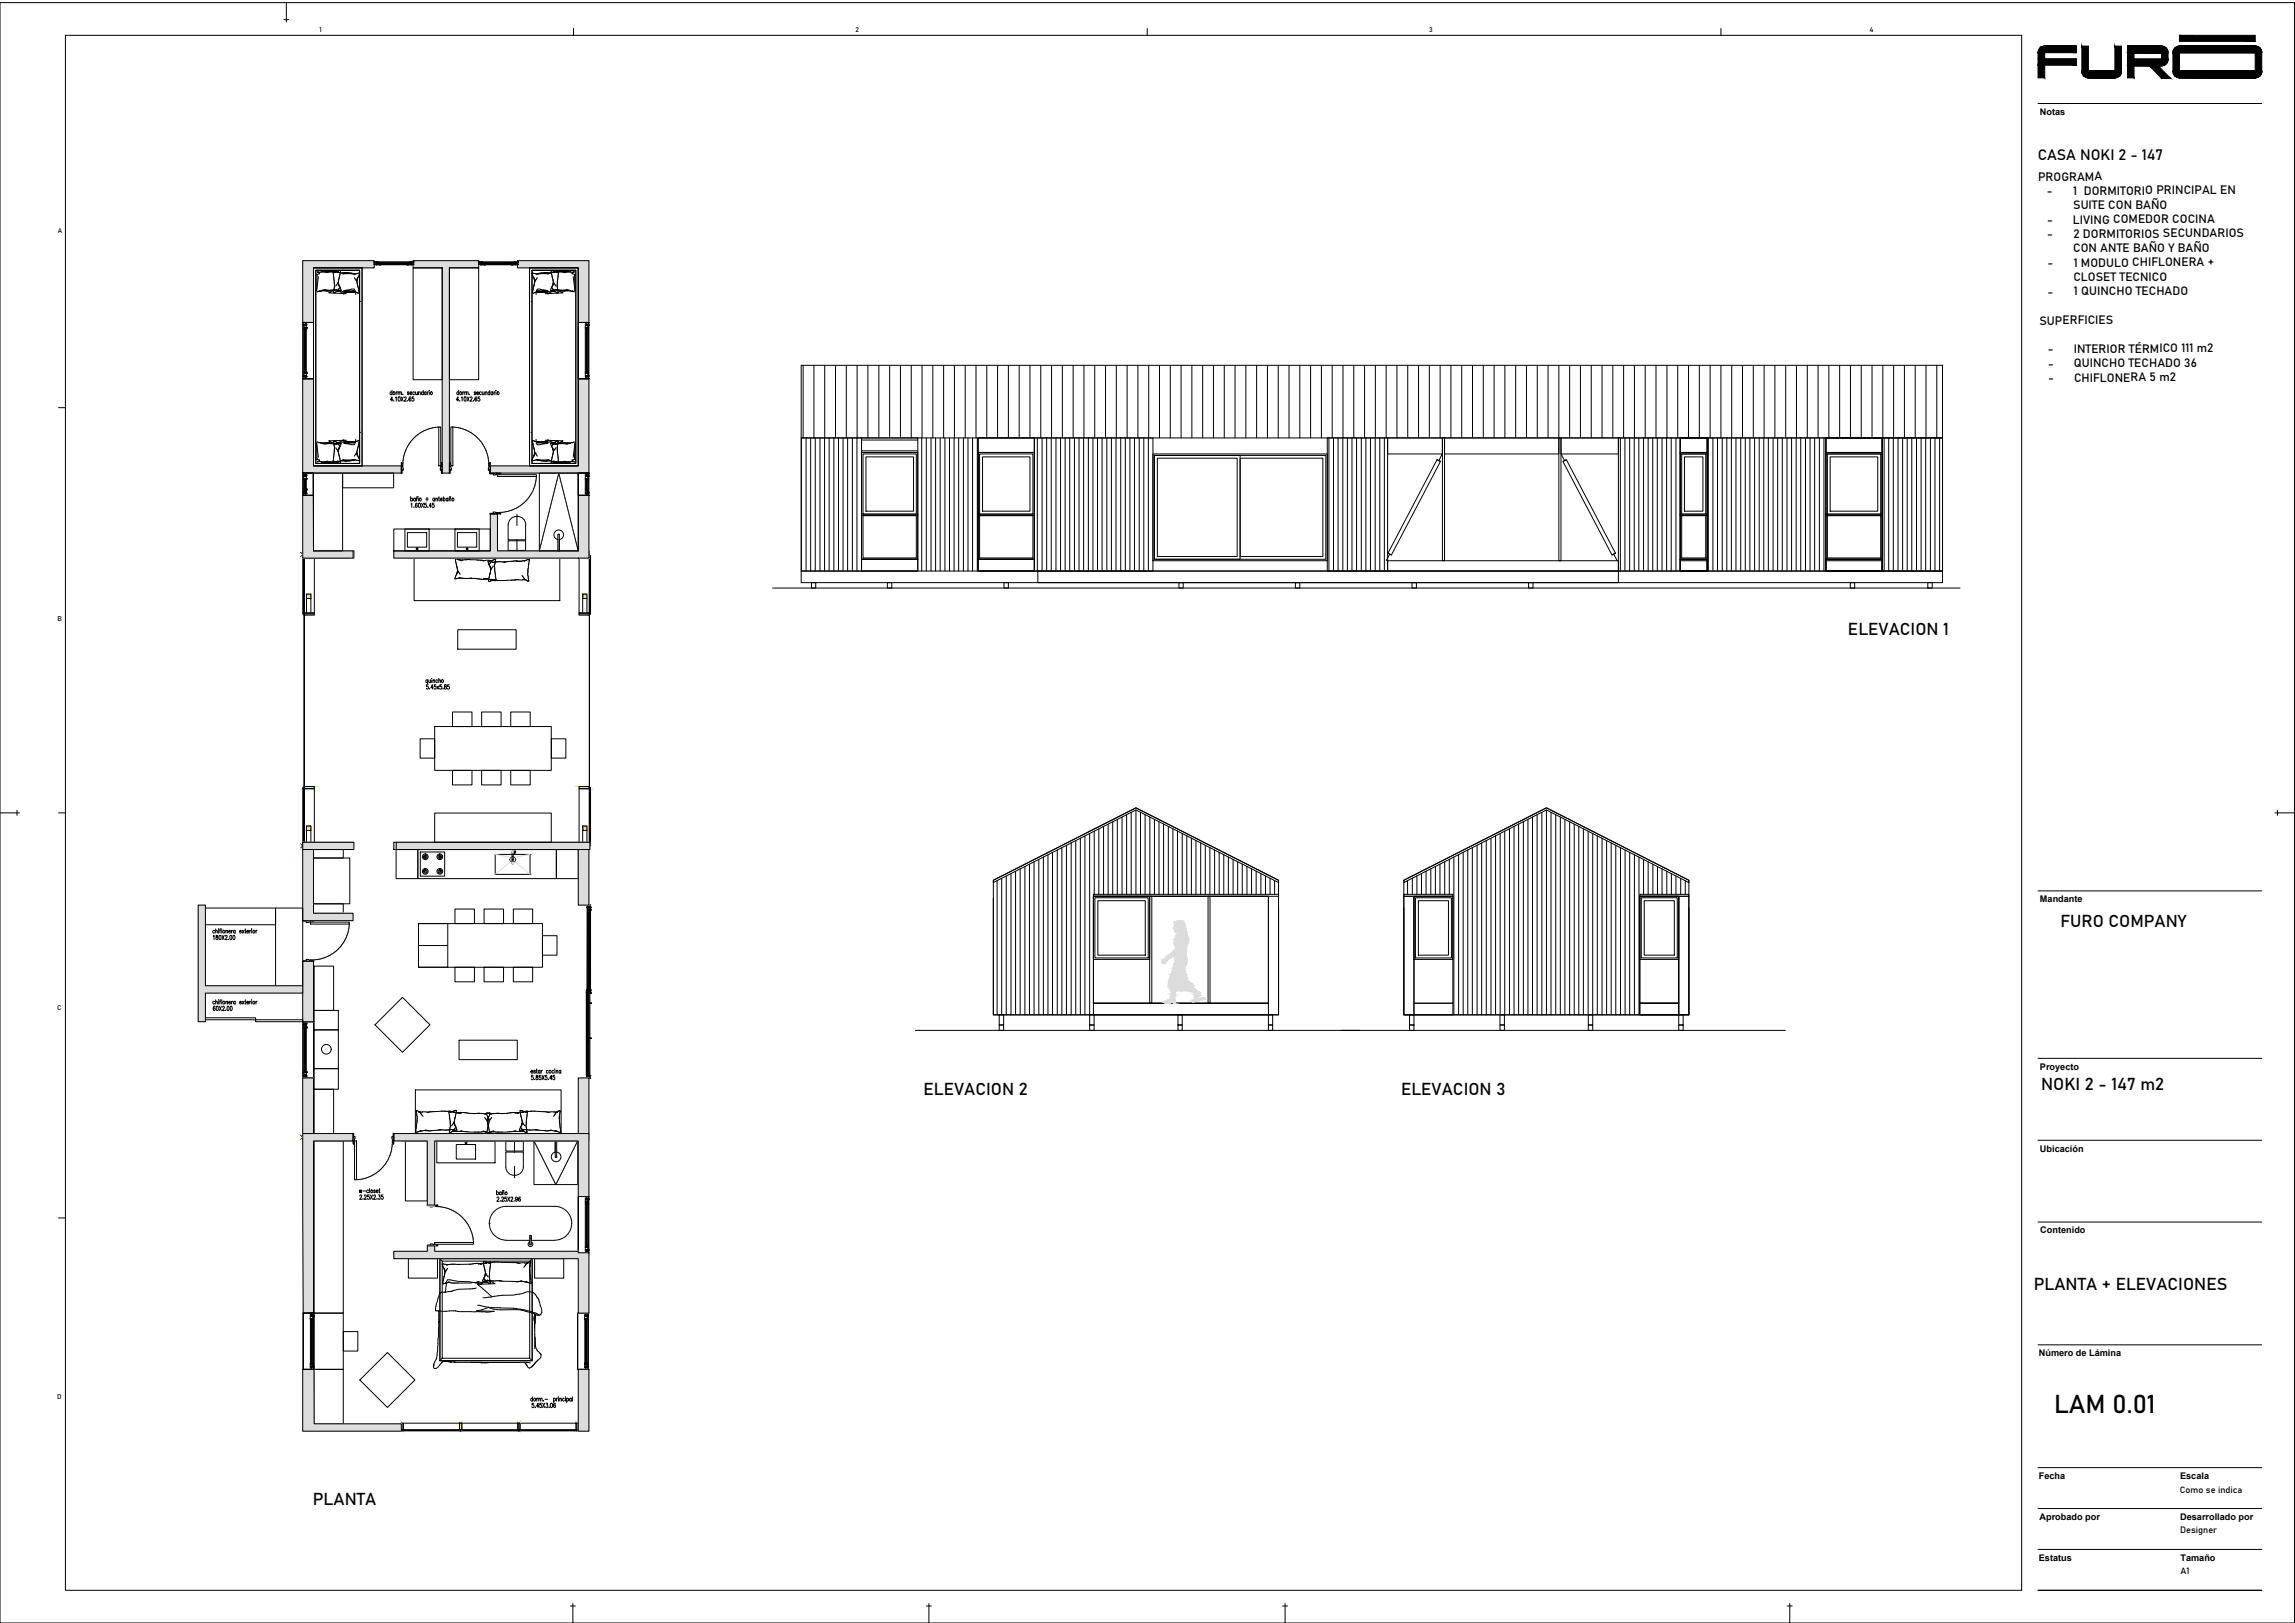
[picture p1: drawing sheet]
<svg xmlns="http://www.w3.org/2000/svg" width="594mm" height="420mm" viewBox="0 0 594 420" stroke-linecap="round" stroke-linejoin="round" font-family="sans-serif">
<defs><g id="words">
<text font-size="6.7" x="531.7" y="365.8">LAM 0.01</text>
<g font-size="4.5">
<text x="478.4" y="164.4">ELEVACION 1</text>
<text x="533.4" y="239.9">FURO COMPANY</text>
<text x="239.1" y="283.4">ELEVACION 2</text>
<text x="362.7" y="283.4">ELEVACION 3</text>
<text x="528.4" y="282.2">NOKI 2 - 147 m2</text>
<text x="526.5" y="334">PLANTA + ELEVACIONES</text>
<text x="81" y="389.6">PLANTA</text>
</g>
<text font-size="3.9" x="527.5" y="41.3">CASA NOKI 2 - 147</text>
<g font-size="3.1">
<text x="527.6" y="46.8">PROGRAMA</text>
<text x="529.8" y="50.5">-</text>
<text x="536.7" y="50.5">1 DORMITORIO PRINCIPAL EN</text>
<text x="529.9" y="58">-</text>
<text x="536.6" y="57.9">LIVING COMEDOR COCINA</text>
<text x="536.7" y="54.2">SUITE CON BAÑO</text>
<text x="529.9" y="61.7">-</text>
<text x="536.7" y="65.4">CON ANTE BAÑO Y BAÑO</text>
<text x="536.7" y="61.6">2 DORMITORIOS SECUNDARIOS</text>
<text x="530" y="69.1" transform="rotate(-2 530 69.1)">-</text>
<text x="536.8" y="69.1">1 MODULO CHIFLONERA +</text>
<text x="530" y="76.5">-</text>
<text x="536.7" y="72.8">CLOSET TECNICO</text>
<text x="536.8" y="76.5">1 QUINCHO TECHADO</text>
<text x="527.9" y="84">SUPERFICIES</text>
<text x="530.1" y="91.4">-</text>
<text x="530.1" y="95.2" transform="rotate(-2 530.1 95.2)">-</text>
<text x="536.8" y="91.4">INTERIOR TÉRMICO 111 m2</text>
<text x="536.8" y="95.1">QUINCHO TECHADO 36</text>
<text x="530.1" y="98.9">-</text>
<text x="536.9" y="98.8">CHIFLONERA 5 m2</text>
</g>
<g font-size="2.4">
<text x="528.1" y="29.7">Notas</text>
<text x="528.1" y="233.6">Mandante</text>
<text x="528.1" y="276.9">Proyecto</text>
<text x="528.1" y="298.1">Ubicación</text>
<text x="528.2" y="319.3">Contenido</text>
<text x="527.8" y="351.1">Número de Lámina</text>
<text x="527.8" y="382.9">Fecha</text>
<text x="564.3" y="382.9">Escala</text>
<text x="564.3" y="386.4">Como se indica</text>
<text x="527.9" y="393.4">Aprobado por</text>
<text x="564.3" y="393.4">Desarrollado por</text>
<text x="564.3" y="397">Designer</text>
<text x="527.8" y="404.1">Estatus</text>
<text x="564.4" y="404.1">Tamaño</text>
<text x="564.5" y="407.5">A1</text>
</g>
<g font-size="1.8">
<text x="82.7" y="8.2">1</text>
<text x="221.4" y="8.2">2</text>
<text x="370" y="8.2">3</text>
<text x="483.9" y="8.2">4</text>
<text x="15" y="60.2">A</text>
<text x="14.9" y="160.8">B</text>
<text x="14.8" y="261.5">C</text>
<text x="14.8" y="362.1">D</text>
</g>
</g></defs>
<!-- layer: A-MARCO VENTANA -->
<g fill="none" stroke="#f00" stroke-width=".26">
<path d="M78.8 84h.1M78.8 84.2h.1M78.8 97.5h.1M78.8 97.3h.1M152 84h.1M152 84.2h.1M152 97.5h.1M152 97.3h.1M78.8 127.7h.1M78.8 127.5h.1M78.8 123h.1M78.8 123.2h.1"/>
<path d="M152 127.7h.1M152 127.5h.1M152 123h.1M152 123.2h.1M78.8 278.6h.1M78.8 278.4h.1M78.8 265h.1M78.8 265.2h.1M152 310.3h.1M152 310.5h.1M152 323.8h.1M152 323.6h.1"/>
<path d="M80.8 354h.1M80.8 353.8h.1M80.8 340.4h.1M80.8 340.6h.1M151.8 354h.1M151.8 353.8h.1M151.8 340.4h.1M151.8 340.6h.1"/>
</g>
<!-- layer: 4 -->
<g fill="none" stroke="#000" stroke-width=".26">
<path d="M97.4 68.4l-.1 .1M97.5 68.4h.1M97.5 68.4l-.1 .1M97.5 67.9h.1M97.6 67.9h.1M106.1 67.9h.1M106.2 67.9h.1M106.3 67.9h.1M106.3 68.4h.1M106.4 68.4v.1M106.4 68.4h.1M124.4 68.4v.1"/>
<path d="M124.4 68.4h.1M124.5 68.4h.1M124.6 67.9h.1M124.7 67.9h.1M133.2 67.9h.1M133.3 67.9h.1M133.4 68.4h.1M133.4 68.5h.1M78.7 84.2h.1M78.7 97.3h.1M78.7 97.4h.1M78.7 84.1v.1"/>
<path d="M78.7 97.2v.1M79.1 83.9h.1M79.1 84h.1M79.2 97.5h.1M79.2 83.9h.1M79.2 97.4v.1M79.2 83.9v.1M151.6 97.5h.1M151.6 83.9h.1M151.7 97.4v.1M151.7 83.9v.1M151.7 83.9l-.1 .1"/>
<path d="M151.7 84h.1M151.7 97.5h.1M152.1 84.1v.1M152.1 84.2h.1M152.1 97.3h.1M152.1 97.4h.1M152.1 97.2h.1M152.2 84.1v.1M152.2 97.2l-.1 .1M78.7 127.5h.1M78.7 127.6h.1M78.7 123.2h.1"/>
<path d="M78.7 123.1h.1M78.7 123.3h.1M78.7 127.4v.1M78.7 123.2v.1M79.2 127.7h.1M79.1 127.6h.1M79.1 123.1h.1M79.1 123h.1M79.2 127.7l-.1 .1M79.2 123h.1M79.2 127.6h.1M151.6 127.7h.1"/>
<path d="M151.6 123h.1M151.7 127.6v.1M151.7 123h.1M151.7 127.6h.1M151.7 123h-.1M151.7 123.1h.1M152.1 123.1v.1M152.1 127.5h.1M152.1 127.6h.1M152.1 123.2h.1M152.1 123.1h.1M152.1 123.3h.1"/>
<path d="M152.1 127.4v.1M152.2 123.2v.1M152.2 127.4v.1M152 235h.1M152 234.9v.1M152.1 234.9h.1M152.1 235h.1M152.1 234.9v.1M152.4 235.6h.1M152.4 235.5h.1M152.5 235.4v.1M152.5 235.5h.1"/>
<path d="M152.5 235.5l-.1 .1M152.5 235.6h.1M152.6 235h.1M152.6 234.9v.1M152.6 234.9h.1M152.7 235h.1M152.7 234.9h.1M152.7 235.6h.1M152.7 235.5l.1 .1M152.7 235.5h.1M152.8 235.5h.1M152.8 235.5v.1"/>
<path d="M151.8 257v.1M151.9 257h.1M151.9 257v.1M151.9 257h-.1M151.9 257.1h.1M152.1 257h.1M152.2 257.1h.1M152.2 257h.1M152.4 256.4h.1M152.4 256.2h.1M152.5 256.3h.1M152.5 256.3v.1"/>
<path d="M152.5 256.4h.1M152.5 256.2l-.1 .2M152.5 256.2h.1M152.7 256.3h.1M152.8 256.4h.1M152.8 256.3l-.1 .1M78.7 278.3h.1M78.7 278.4h.1M78.7 265.3h.1M78.7 265.2h.1M79.1 278.6h.1M79.1 278.5h.1"/>
<path d="M79.1 265h.1M79.1 265.1h.1M79.2 278.6h.1M79.2 265h.1M79.2 265v.1M79.2 278.5v.1M151.8 277.9h.1M151.8 277.8h.1M151.9 277.8h.1M151.9 277.8v.1M152 278.4h.1M152 278.5h.1"/>
<path d="M152 278.4v.1M152.1 278.4h.1M152.1 278.4h-.1M152.1 277.9h.1M152.1 277.8h.1M152.2 277.8h-.1M152.2 277.8h.1M152.2 277.8v.1M152.2 277.9h.1M152.5 278.4h.1M152.6 278.4h.1M152.6 278.4v.1"/>
<path d="M152.6 278.5h.1M152.7 278.4h.1M151.6 310.3h.1M151.7 310.2v.1M151.7 310.3h-.1M151.7 310.3h.1M152.1 310.4v.1M152.1 310.5h.1M152.1 310.4h.1M152.1 310.6h.1M152.2 310.5h.1M151.7 323.9h.1"/>
<path d="M151.7 323.7v.1M151.7 323.8h.1M152.1 323.5v.1M152.1 323.6h.1M152.2 323.5v.1M80.5 354h.1M80.5 353.9h.1M80.5 340.4h.1M80.5 340.5h.1M80.5 340.4v.1M80.5 353.9v.1M80.9 353.8h.1"/>
<path d="M80.9 340.6h.1M80.9 353.7h.1M80.9 353.7v.1M81 340.6l-.1 .1M81 353.7v.1M81 340.7h.1M151.5 354h.1M151.5 353.9h.1M151.5 340.4h.1M151.5 340.5h.1M152 353.8h.1M152 340.7h.1"/>
<path d="M152 353.7h.1M152 340.6v.1M152 353.7v.1M152 340.6h.1"/>
</g>
<!-- layer: 9 -->
<g fill="none" stroke="#000" stroke-width=".26">
<path d="M98.3 68.3h.1M98.3 68.2h.1M98.3 68.1h.2h-.2M98.3 68.1h.2M98.4 68.1h.1M98.4 68.3h.1M98.4 68.2h.1M98.5 68.1h.1M105.2 68.1h.1M105.2 68.1h.2M105.3 68.1h.1M105.4 68.3h.1"/>
<path d="M105.4 68.2h.1M105.4 68.1h.1M105.4 68.1h-.2h.2M105.5 68.3h.1M105.5 68.2h.1M125.3 68.3h.1M125.3 68.2h.1M125.4 68.1h.2h-.2M125.4 68.1h.2M125.4 68.1h.1M125.4 68.3h.1M125.4 68.2h.1"/>
<path d="M125.5 68.1h.1M125.5 68.3h.1M125.5 68.2h.1M132.3 68.1h.1M132.3 68.1h.2M132.4 68.1h.1M132.4 68.3h.1M132.4 68.2h.1M132.5 68.1h.1M132.5 68.1h-.2h.2M132.5 68.3h.1M132.5 68.2h.1"/>
<path d="M78.5 84.2v13.1M78.7 85v11.4M78.8 85h.1M78.8 85.1h.1M78.8 85l.1 .1zM78.8 96.4h.1M78.8 96.5h.1M78.8 96.4l.1 .1zM78.8 85v.1M78.8 96.4v.1M78.9 85v.1M78.9 85h.1"/>
<path d="M78.9 96.4h.1M78.9 96.4l-.1 .1M78.9 84.9h.1M78.9 96.5h.1M78.9 96.6h.1M79 85h.1M79 84.9h.1M79 96.5h.1M79 96.4h.1M79 96.6h.1M79.3 85.1v11.3M151.5 85.1v11.3"/>
<path d="M151.8 85h.1M151.8 84.9h.1M151.8 96.5h.1M151.8 96.4h.1M151.8 96.6h.1M151.9 85h.1M151.9 84.9h.1M151.9 96.5h.1M151.9 96.4h.1M151.9 96.6h.1M151.9 85v.1M151.9 85l.1 .1z"/>
<path d="M152 85h.1M152 85.1h.1M152 96.4h.1M152 96.5h.1M152 96.5v-.1v.1M152 85v.1M152 96.4v.1M152.1 85v11.4M152.3 84.2v13.1M207.9 94.6v18.8M210.7 94.6v18.8M213.5 94.6v18.8"/>
<path d="M216.3 94.6v18.8M219.1 94.6v18.8M221.9 94.6v18.8M224.7 94.6v18.8M227.5 94.6v18.8M230.3 94.6v18.8M233.1 94.6v18.8M235.9 94.6v18.8M238.7 94.6v18.8M241.5 94.6v18.8M244.3 94.6v18.8M247.1 94.6v18.8"/>
<path d="M249.9 94.6v18.8M252.6 94.6v18.8M255.4 94.6v18.8M258.2 94.6v18.8M261 94.6v18.8M263.8 94.6v18.8M266.6 94.6v18.8M269.4 94.6v18.8M272.2 94.6v18.8M275 94.6v18.8M277.8 94.6v18.8M280.6 94.6v18.8"/>
<path d="M283.4 94.6v18.8M286.2 94.6v18.8M289 94.6v18.8M291.8 94.6v18.8M294.6 94.6v18.8M297.3 94.6v18.8M300.1 94.6v18.8M302.9 94.6v18.8M305.7 94.6v18.8M308.5 94.6v18.8M311.3 94.6v18.8M314.1 94.6v18.8"/>
<path d="M316.9 94.6v18.8M319.7 94.6v18.8M322.5 94.6v18.8M325.3 94.6v18.8M328.1 94.6v18.8M330.9 94.6v18.8M333.7 94.6v18.8M336.5 94.6v18.8M339.3 94.6v18.8M342.1 94.6v18.8M344.8 94.6v18.8M347.6 94.6v18.8"/>
<path d="M350.4 94.6v18.8M353.2 94.6v18.8M356 94.6v18.8M358.8 94.6v18.8M361.6 94.6v18.8M364.4 94.6v18.8M367.2 94.6v18.8M370 94.6v18.8M372.8 94.6v18.8M375.6 94.6v18.8M378.4 94.6v18.8M381.2 94.6v18.8"/>
<path d="M384 94.6v18.8M386.8 94.6v18.8M389.6 94.6v18.8M392.3 94.6v18.8M395.1 94.6v18.8M397.9 94.6v18.8M400.7 94.6v18.8M403.5 94.6v18.8M406.3 94.6v18.8M409.1 94.6v18.8M411.9 94.6v18.8M414.7 94.6v18.8"/>
<path d="M417.5 94.6v18.8M420.3 94.6v18.8M423.1 94.6v18.8M425.9 94.6v18.8M428.7 94.6v18.8M431.5 94.6v18.8M434.3 94.6v18.8M437.1 94.6v18.8M439.9 94.6v18.8M442.7 94.6v18.8M445.5 94.6v18.8M448.3 94.6v18.8"/>
<path d="M451.1 94.6v18.8M453.9 94.6v18.8M456.6 94.6v18.8M459.4 94.6v18.8M462.2 94.6v18.8M465 94.6v18.8M467.8 94.6v18.8M470.6 94.6v18.8M473.4 94.6v18.8M476.2 94.6v18.8M479 94.6v18.8M481.8 94.6v18.8"/>
<path d="M484.6 94.6v18.8M487.4 94.6v18.8M490.2 94.6v18.8M493 94.6v18.8M495.8 94.6v18.8M498.6 94.6v18.8M501.4 94.6v18.8M223 113.9h14.6M223 116.7h14.6M78.5 123.2v4.3M78.7 124.1v2.6M78.8 126.6h.1"/>
<path d="M78.8 126.7h.1M78.8 124.1h.1M78.8 124.2h.1M78.8 124h.1M78.8 124v.2v-.2M78.8 124v.2M78.8 126.6v.1M78.9 126.7h.1M78.9 124h.1M79 126.7h.1M79 124h.1M79.3 124.2v2.3"/>
<path d="M151.5 124.2v2.3M151.8 126.7h.1M151.8 124h.1M151.9 126.7h.1M151.9 124h.1M151.9 126.6h.1M152 126.6h.1M152 126.7h.1M152 126.6l-.1 .1zM152 124.1h.1M152 124.2h.1M152 124h.1"/>
<path d="M152 124v.2v-.2M152 124v.2M152 126.6v.1M152.1 124.1v2.6M152.3 123.2v4.3M79.3 154.9v3.8M80.5 154.9v3.8M150.8 154.9v3.8M151.9 154.9v3.8M79.3 215v3.7M80.5 215v3.7M150.8 215v3.7"/>
<path d="M151.9 215v3.7M152 234.8l-.1 21.4M152.1 234.8v21.4M152.2 256.4h.1M152.3 256.4h.1M152.3 257h.1M152.4 257h.1M152.5 257.1v21.5M152.6 259.7h.1M152.6 259.8h.1M152.6 259.6h.1M152.7 259.7h.1"/>
<path d="M152.7 259.8h.1M152.7 259.6h.1M152.7 257.1v21.5M78.5 265.2v13.1M78.7 266.1v11.4M78.8 277.4v.1M78.8 277.5h.1M78.8 277.4v.2l.1-.2M78.8 266.1h.1M78.8 266.2v-.2l.1 .2M78.8 266v.2M78.8 277.4v.2"/>
<path d="M78.8 277.4h.1M78.8 266.2h.1M78.9 277.5h.1M78.9 266.1h.1M78.9 277.6h.1M78.9 266h.1M79 277.5h.1M79 277.6h.1M79 266h.1M79.3 266.2v11.2M152 269.4h.1M152 269.3h.1"/>
<path d="M152 278.4h.1M152 278.3h.1M152 278.5h.1M152.1 269.4h.1M152.1 278.4h.1M152.1 278.3h.1M152.1 278.5h.1M152.1 269.3h.1M152.5 268.8h.1M152.6 268.8h.1M152.6 268.7h.1M152.7 268.8h.1"/>
<path d="M152.7 268.7h.1M151.5 311.4v11.3M151.8 311.3h.1M151.8 311.2h.1M151.9 311.3h.1M151.9 311.2h.1M151.9 311.4h.1M151.9 311.3l.1 .1zM152 311.4h.1M152 311.3h.1M152 311.3v.1M152 311.4h-.1"/>
<path d="M152.1 311.4v11.3M152.3 310.5v13.1M151.8 322.8h.1M151.8 322.7h.1M151.9 322.8h.1M151.9 322.7h.1M152 322.7h.1M152 322.8h.1M152 322.8v-.1v.1M152 322.7v.1M80.3 341.6v11.2M80.6 353h.1"/>
<path d="M80.6 353.1h.1M80.6 341.5h.1M80.6 341.4h.1M80.7 353h.1M80.7 353.1h.1M80.7 341.5h.1M80.8 352.9h.1M80.8 352.8h.1M80.8 352.8v.1M80.8 352.9v.1M80.8 353h.1M80.8 352.8v.2"/>
<path d="M80.8 341.5h.1M80.8 341.5v.1M80.9 341.5v11.4M81.2 340.7v13.1M151.4 341.6v11.2M151.6 353h.1M151.6 353.1h.1M151.6 341.5h.1M151.7 353h.1M151.7 353.1h.1M151.7 341.5h.1M151.7 341.4h.1"/>
<path d="M151.8 353h.1M151.8 353.1h.1M151.8 341.5h.1M151.8 352.9h.1M151.8 352.8h.1M151.8 352.8v.2M151.8 341.5v.1M151.8 352.8v.1M152 341.5v11.4M152.2 340.7v13.1"/>
</g>
<!-- layer: 5 -->
<g fill="none" stroke="#000" stroke-width=".26">
<path d="M96.9 68.4h.1M96.9 68v.4M96.9 68h.1M96.9 67.9h.1M96.9 67.8v.1M96.9 67.8h.1M96.9 68.4h.5M96.9 67.8h10M96.9 67.9v.1M97.3 68.5h.1M97.3 68.5h.2M97.3 68.5v.1"/>
<path d="M97.3 68.6h.1M97.3 68.6h1M97.3 67.9l.1 .1M97.4 68h.1M97.4 68.3h.1M97.4 67.9h.2M97.4 68v.3M97.4 67.9h.1M97.4 68.3v.1M97.4 68.4h.1M97.5 67.9h.1M97.5 68.2h.1"/>
<path d="M97.5 68.4h.1M97.5 68.4h.2M97.5 68.2h.2M97.5 68v.2M97.6 67.8h.1M97.6 68h.1M97.6 68.2h.1M97.6 68.4h.1M97.6 67.9h.1M97.6 67.9h.8M97.7 67.9h.1M97.7 68.2h.1"/>
<path d="M97.7 68.4h.1M97.7 68.2v.2M98.2 68.1l.1 .4M98.3 68.5h.1M98.3 68.1h.1M98.3 68.6h.1M98.3 68.5v.1M98.3 68.3h7.1zM98.3 68.5h7.2M98.3 68.1h.2M98.3 68.2v.1M98.3 68.3h.1"/>
<path d="M98.3 68.4h.1M98.3 68.4h.2M98.3 68.4v.1M98.4 68.2v.1M98.4 68h.1M98.5 67.9v.1M98.5 68.3l6.9 .1M98.5 68.5h.1M98.5 68.4h.1M98.5 68.1h.1M98.5 68h.1M98.5 68.2l6.9-.1-7.1 .1h7.1"/>
<path d="M98.5 68v.1M98.5 68.4v.1M105.2 68.5h.1M105.2 68.4h.1M105.2 68.1h.1M105.2 68.4v.1M105.3 68.4h.1M105.3 68.1h.1M105.3 68h.1M105.3 68.1h.2M105.4 68.3h.1M105.4 68.4h.1"/>
<path d="M105.4 68.4l.1 .1M105.5 68.2v.1M105.5 68.5h.1M105.5 68.1h.1M105.5 68.6h.1M105.5 68.6h.9M105.5 68.5v.1M105.5 68.1v.4M106.1 68.2h.1M106.1 68.4h.1M106.1 68.2v.2M106.1 67.9h.1"/>
<path d="M106.1 67.9h.3M106.2 68.4h.1M106.2 67.8h-.1M106.2 67.8h.1M106.2 68h.1M106.2 68.2h.1M106.2 68.5h.3M106.2 67.9h-.9l-.1 .2M106.2 68v.2M106.3 67.9h.1M106.4 67.9h.1M106.4 68.3h.1"/>
<path d="M106.4 68.3v.1M106.4 68.4h.1M106.4 68.4h.5M106.4 68h.1M106.4 68.6h.1M106.4 67.9v.4M106.5 68.5h.1M106.5 68.5v.1M106.9 68.4h.1M106.9 68v.4M106.9 68h.1M106.9 67.9h.1"/>
<path d="M106.9 67.8v.1M106.9 67.8h.1M106.9 67.9v.1M123.9 68.4h.1M123.9 68v.4M123.9 68h.1M123.9 67.9h.1M123.9 67.8v.1M123.9 67.8h.1M123.9 68.4h.5M123.9 67.9v.1M123.9 67.8h10"/>
<path d="M124.3 68.5h.1M124.3 68.5h.3M124.3 68.5v.1M124.4 67.9h.1M124.4 68h.1M124.4 68.6h.1M124.4 67.9v.4M124.4 68.6h.9M124.4 68.3h.1M124.4 68.3v.1M124.4 68.4h.1M124.4 67.9h.3"/>
<path d="M124.5 67.9h.1M124.6 67.8h.1M124.6 68h.1M124.6 68.2h.1M124.6 68.4h.1M124.6 67.9l1 .1M124.6 68v.2M124.7 67.9h.1M124.7 68.2h.1M124.7 68.4h.1M124.7 68.2v.2M125.3 68.1v.4"/>
<path d="M125.3 68.1h.1M125.3 68.5h.1M125.3 68.6h.1M125.3 68.5h7.2M125.3 68.5v.1M125.3 68.1h.3M125.3 68.2v.1M125.4 68.3l7.1 .1zM125.4 68.3h.1M125.4 68.4h.1M125.4 68.2h7.1l-7.1-.1 6.9 .1M125.4 68.4h.2"/>
<path d="M125.4 68.4l-.1 .1M125.5 68h.1M125.6 68.5h.1M125.6 68.4h.1M125.6 68.1h.1M125.6 68v.1M125.6 68.4v.1M132.3 68.3l-6.9 .1M132.3 68.5h.1M132.3 68.4h.1M132.3 68.1h.1M132.3 68h.1"/>
<path d="M132.3 68.4h.2M132.3 68.1h.2M132.3 68v.1M132.3 68.4v.1M132.3 67.9v.1M132.5 68.3h.1M132.4 68.3h.1M132.4 68h.1M132.4 67.9h.8M132.5 68.4h.1M132.5 68.4v.1M132.5 68.5h.1"/>
<path d="M132.5 68.1h.1M132.5 68.6h.1M132.5 68.6h1M132.5 68.1v.2M132.5 68.5v.1M132.6 68.1v.4M132.6 68.1h.1M133.1 68.2v.2M133.1 67.9h.1M133.1 68.2h.1M133.1 68.4h.1M133.1 68.4h.2"/>
<path d="M133.1 68.2h.2M133.2 67.9h.1M133.2 67.9h.2M133.2 67.8h.1M133.2 68h.1M133.2 68.4h.1M133.3 68.2h.1M133.3 68.4h.1M133.3 68.5h.2M133.3 68v.2M133.3 67.9h.1M133.4 67.9h.1"/>
<path d="M133.4 68.3v.1M133.4 68h.1M133.4 68.3h.1M133.4 68.4h.1M133.4 68.4h.5M133.4 68v.3M133.5 68.6h.1M133.5 67.9l-.1 .1M133.5 68.5h.1M133.5 68.5v.1M133.9 68.4h.1M133.9 68v.4"/>
<path d="M133.9 68h.1M133.9 67.9h.1M133.9 67.8v.1M133.9 67.8h.1M133.9 67.9v.1M78.5 83.5v.7M78.5 97.3v.7M78.5 98h.1M78.5 84.2l.2 .1M78.5 84.2h.1M78.5 83.5h.2M78.5 83.5h.1"/>
<path d="M78.5 97.3h.1M78.6 84.2h.1M78.6 97.2h.1M78.6 97.2l-.1 .1M78.6 84h.4M78.6 97.5h.4M78.7 84.3h.1M78.7 84.1h.1M78.7 84h.1M78.7 83.5h.1M78.7 97.2h.1M78.7 97.4h.1"/>
<path d="M78.7 97.5h.1M78.7 98h.1M78.7 98h-.2M78.7 84v.3M78.7 97.2v.3M78.7 83.9v.1M78.7 83.9h.1M78.7 83.5h.4M78.7 85h.1M78.7 84.2h.1M78.7 98h.4M78.7 96.4h.1"/>
<path d="M78.7 97.3h.1M78.7 84.2v.8M78.7 96.4v.9M78.7 85l.1 .1M78.7 84.2h.2M78.7 97.3h.2M78.8 85.1h.1M78.8 96.4h.1M78.8 84.8h.4M78.8 84.8h.1M78.8 84.9h.1M78.8 96.6h.4"/>
<path d="M78.8 96.6h.1M78.8 84.9v.2M78.8 96.4v.2M78.8 96.4h-.1M78.9 85h.1zM78.9 84.2h.1M78.9 84.3h.1M78.9 96.4l.1 .1zM78.9 97.3h.1M78.9 97.2h.1M78.9 84.2v.1M78.9 97.2v.1"/>
<path d="M78.9 84.9h.1M78.9 84.3h.2M78.9 96.6h.1M78.9 97.2h.2M79 84.2h.1M79 97.3h.1M79 84h.1M79 97.5h.1M79 85h.1M79 96.5h.1M79.1 83.5h.1M79.1 85.1h.1"/>
<path d="M79.1 84.2h.1M79.1 98h.1M79.1 96.4h.1M79.1 97.3h.1M79.1 85.1h.2M79.1 96.4h.2M79.1 84h.1M79.1 85h.1M79.1 84.3h.1M79.1 97.5h.1M79.1 96.5h.1M79.1 97.2h.1"/>
<path d="M79.1 83.5v.8M79.1 85v.1M79.1 96.4v.1M79.1 97.2v.8M79.1 96.6h.1M79.2 84.8h.1M79.2 83.9h.1M79.2 96.6h.1M79.2 97.6h.1M79.2 84.8v.1M79.2 84.9h.1M79.2 84.9l-.1 .1"/>
<path d="M79.3 84.9h.1M79.3 85.1h.1M79.3 83.9h.1M79.3 96.6h.1M79.3 96.4h.1M79.3 97.5h.1M79.3 83.9v1.2M79.3 96.4v1.1M151.5 83.9h.1M151.5 84.9h.1M151.5 97.5h.1M151.5 96.6h.1"/>
<path d="M151.5 83.9v1.2M151.5 96.4v1.1M151.5 97.6h.1M151.6 84.9h.1M151.6 85.1h.1M151.6 96.6h.1M151.6 96.4h.1M151.6 84.9l.1 .1M151.6 84.8h.1M151.6 84.8h.4M151.6 84.2h.1M151.6 83.9h.1"/>
<path d="M151.6 96.6h.4M151.6 97.3h.1M151.6 97.6h.1M151.6 83.9v.3M151.6 84.8v.1M151.6 97.3v.3M151.7 84h.1M151.7 83.5h.1M151.7 85h.1M151.7 84.2h.1M151.7 97.5h.1M151.7 98h.1"/>
<path d="M151.7 96.5h.1M151.7 97.3h.1M151.7 83.5v.5M151.7 84.2v.1M151.7 85v.1M151.7 97.2v.1M151.7 97.5v.5M151.7 96.6h-.1M151.7 83.5h.4M151.7 85.1h.1M151.7 84.3h.1M151.7 96.4h.1"/>
<path d="M151.7 97.2h.1M151.7 96.4v.1M151.7 84.3h.2M151.7 97.2h.2M151.8 85h.1M151.8 96.5h.1M151.8 96.4v.1M151.8 84.9h.1M151.8 96.6h.1M151.8 84h.1M151.8 97.5h.1M151.8 84h.4"/>
<path d="M151.9 84.2h.1M151.9 84.3h.1M151.9 97.3h.1M151.9 97.2h.1M151.9 84.2v.1M151.9 97.2v.1M151.9 84.2h.2M151.9 97.3h.2M152 84.8h.1M152 84.9h.1M152 85.1h.1M152 96.6h.1"/>
<path d="M152 96.4h.1M152 84.9v.2M152 96.4v.2M152.1 96.4h.1M152.1 83.9h.1M152.1 83.5h.1M152.1 85h.1M152.1 84.2h.1M152.1 97.5h.1M152.1 98h-.4M152.1 98h.1M152.1 97.3h.1"/>
<path d="M152.1 85l-.1 .1M152.1 84.3h.1M152.1 84.1h.1M152.1 83.5h.2M152.1 97.2h.1M152.1 97.4h.1M152.1 98h.2M152.1 84v.3M152.1 96.4v1.1M152.1 83.9v.1M152.1 84.2v.8M152.2 84h.1"/>
<path d="M152.2 97.5h.1M152.2 97.5h-.4M152.2 84.2h.1M152.2 97.2h.1M152.2 97.2l.1 .1M152.3 84.2h.1M152.3 83.5h.1M152.3 97.3h.1M152.3 98h.1M152.3 83.5v.7M152.3 97.3v.7M152.3 84.2l-.2 .1"/>
<path d="M78.5 122.5v.7M78.5 127.5v.7M78.5 122.5h.1M78.5 123.2l.1 .1M78.5 127.5h.1M78.5 128.2h.2M78.5 128.2h.1M78.5 123.2h.1M78.5 122.5h.2M78.6 127.5h.1M78.6 123.3h.1M78.6 127.7h.1"/>
<path d="M78.6 123h.1M78.7 127.4h.1M78.7 127.6h.1M78.7 128.2h.1M78.7 123.3h.1M78.7 123.1h.1M78.7 122.5h.1M78.7 123v1.1M78.7 126.7v1M78.7 127.4l-.2 .1M78.7 127.7h.3M78.7 123h.3"/>
<path d="M78.7 127.7h-.1M78.7 127.7h.1M78.7 128.2h.4M78.7 126.7h.1M78.7 127.5h.1M78.7 123h.1M78.7 122.5h.4M78.7 124.1h.1M78.7 123.2h.1M78.7 127.5h.2M78.7 124.1l.1 .1M78.7 123.2h.2"/>
<path d="M78.7 126.6h.1M78.8 123.9h.1M78.8 126.8h.1M78.8 126.6h.1M78.8 126.5h.1M78.8 123.9h.4M78.8 124.1h.1M78.8 124.2h.1M78.8 123.9v.2M78.8 126.5v.3M78.8 126.5l-.1 .1M78.9 126.7h.1"/>
<path d="M78.9 127.5h.1M78.9 127.4h.1M79 124h.1M79 124.1h.1M78.9 123.2h.1M78.9 123.3h.1M78.9 123.2v.1M78.9 127.4v.1M78.9 126.8h.1M78.9 127.4h.2M78.9 124h.1M78.9 123.3h.2"/>
<path d="M79 126.7h.1M79 126.6v.1M79 127.7h.1M79 123h.1M79 124v.1M79.1 128.2h.1M79.1 126.5h.1M79.1 126.6h.1M79.1 127.4h.1M79.1 127.5h.1M79.1 122.5h.1M79.1 124.2h.1"/>
<path d="M79.1 124.1h.1M79.1 123.3h.1M79.1 123.2h.1M79.1 124.1v.1M79.1 126.5v.1M79.1 127.7h.1M79.1 126.7h.1M79.1 123h.1M79.1 124h.1M79.1 122.5v.8M79.1 124v.1M79.1 126.6l.1 .2"/>
<path d="M79.1 127.4v.1M79.1 126.7l.1 .1M79.2 126.8h.1M79.2 126.8l-.4 .1M79.2 127.6h.1M79.2 127.8h.1M79.2 123.9h.1M79.2 122.9h.1M79.2 127.6l-.1 .6M79.2 123.2h-.1M79.2 123.9l-.1 .1M79.2 126.5h.1"/>
<path d="M79.2 124.2h.1M79.3 127.8h.1M79.3 123h.1M79.3 123v1.2M79.3 126.5v1.3M151.5 127.8h.1M151.5 126.8h.1M151.5 123h.1M151.5 123.9h.1M151.5 123v1.2M151.5 126.5v1.3M151.5 122.9h.1"/>
<path d="M151.6 126.8h.1M151.6 126.5h.1M151.6 123.9h.1M151.6 124.2h.1M151.6 123.9l.1 .1M151.6 126.8l.4 .1M151.6 127.6h.1M151.6 127.8h.1M151.6 123.9h.4M151.6 123.2h.1M151.6 122.9h.1M151.6 122.9v.3"/>
<path d="M151.6 127.6v.2M151.7 127.7h.1M151.7 128.2h.1M151.7 126.7h.1M151.7 127.5h.1M151.7 123h.1M151.7 122.5h.1M151.7 124h.1M151.7 123.2h.1M151.7 122.5v.5M151.7 123.2v.1M151.7 124v.2"/>
<path d="M151.7 127.4v.1M151.7 127.7v.5M151.7 126.7l-.1 .1M151.7 128.2h.4M151.7 126.5h.1M151.7 126.6h.1M151.7 127.4h.1M151.7 122.5h.4M151.7 124.2h.1M151.7 124.1h.1M151.7 123.3h.1M151.7 126.5v.2"/>
<path d="M151.7 127.5h-.1M151.7 127.4h.2M151.7 123.3h.2M151.8 126.7h.1M151.8 126.6l.1 .1M151.8 124v.1M151.8 126.8h.1M151.8 124h.1M151.8 127.7h.1M151.8 124.1h.1M151.8 123h.1M151.8 127.7h.3"/>
<path d="M151.8 123h.3M151.9 127.5h.1M151.9 127.4h.1M151.9 123.2h.1M151.9 123.3h.1M151.9 123.2v.1M151.9 127.4v.1M151.9 127.5h.2M151.9 123.2h.2M152 126.8h.1M152 126.6h.1M152 126.5h.1"/>
<path d="M152 123.9h.1M152 124.1h.1M152 124.2h.1M152 123.9v.2M152 126.5v.3M152 126.5l.1 .1M152.1 124.1h.1M152.1 127.7h.1M152.1 128.2h.1M152.1 126.7h.1M152.1 127.5h.1M152.1 123h.1"/>
<path d="M152.1 122.5h.1M152.1 123.2h.1M152.1 126.7v.8M152.1 124.1l-.1 .1M152.1 127.4h.1M152.1 127.6h.1M152.1 128.2h.2M152.1 123.3h.1M152.1 123.1h.1M152.1 122.5h.2M152.1 127.4l.1 .3M152.1 127.4l.2 .1v.7"/>
<path d="M152.2 127.7h.1M152.2 123h.1M152.2 123l-.1 1.1M152.2 127.5h.1M152.2 123.3h.1M152.3 127.5h.1M152.3 128.2h.1M152.3 123.2h.1M152.3 122.5h.1M152.3 122.5l-.1 .8M151.9 234.3v.7M152 235h.1"/>
<path d="M152 234.3h.7M152 234.3h.1M152.1 235h.1M152.1 234.7h.1M152.1 234.7v.3M152.4 235.4h.1M152.4 235.4v.2M152.4 234.8v.6M152.4 235.5v21.6M152.4 234.8h.1M152.4 235.6h.1M152.4 234.8l.1 .3"/>
<path d="M152.5 235.5v21l.1-21M152.5 235.4l-.1 21.1M152.5 235.3v21.2v-21.2M152.5 235.4h.1M152.5 235.3h.1M152.5 235.3h.2M152.5 235.1h.2M152.5 235.1h.1M152.5 234.6l-.4 .1M152.5 234.7h.1M152.5 235h.1M152.5 235h.2"/>
<path d="M152.5 235.3l.2 21.2M152.7 235.5h.1M152.6 234.7l-.1 .3M152.6 235.4h.1M152.7 235.5v21v-20.9M152.7 235h.1M152.7 235.3v21.2zM152.7 235.1h.1M152.7 234.3h.1M152.7 234.3v.7M152.7 235.3h.1M152.7 235.3v21.2"/>
<path d="M152.8 235.6h.1M152.8 235.3v.3M152.8 235.5h.1M152.8 234.8h.1M152.8 234.8l-.1 .3M152.9 234.8l-.1 22.3M151.8 256.9h.1M151.8 256.9v.2M151.8 256.3v.6M151.8 257v21.6M151.8 256.3l.1 .2M151.8 256.3h.1"/>
<path d="M151.8 256.2v.1M151.8 257.1h.1M151.9 256.9v21.2M151.9 256.9h.1M151.9 256.6h.1M151.9 256.5h.1M151.9 256.3h.1M151.9 256.5v.1M151.9 256.8v21.2M152 257h.1zM152 256.9l.1 21.1M152.1 257h.1"/>
<path d="M152.1 256.3h.1M152.1 256.8h.1M152.1 256.5h.1M152.1 256.5l-.2 .1M152.1 256.9l.1 21.1M152.1 256.3v.2M152.1 256.8l-.3 .1M152.2 256.8h.1M152.2 257.1h.1M152.2 256.8v.3M152.2 257h.1M152.2 256.3h.1"/>
<path d="M152.3 256.5h.1M152.3 256.6h.1M152.3 256.3v21.6M152.3 256.4v.1M152.3 256.3v.1M152.3 256.3h.1M152.3 256.7h.1M152.3 257.1h.1M152.3 256.9h.1M152.3 256.7v.2M152.3 257.1h.5M152.3 256.2l-.5 .1"/>
<path d="M152.3 256.9l.1 .1M152.4 256.5h.1M152.4 256.3h.1M152.4 256.5v.2M152.4 257l-.1 .1M152.4 256.9h.1M152.4 256.8h.1M152.4 257.1h.1M152.5 257.1h.1M152.5 257h.1M152.5 256.5h.1M152.5 256.5h.2"/>
<path d="M152.5 256.8h.2M152.5 256.8h.1M152.5 256.8v.3M152.5 257v.1M152.7 256.4h.1M152.6 256.3l.1 .1M152.6 256.4h.1M152.7 256.8l.1 .3M152.7 256.8h.1M152.7 257.1h.1M152.7 257h.1M152.7 257v.1"/>
<path d="M152.7 256.5h.1M152.8 256.3h.1M152.8 256.3v.2M152.8 257.1h.1M78.5 264.5v.7M78.5 278.3v.8M78.5 265.2l.2 .1M78.5 278.3h.1M78.5 279.1h.2M78.5 279.1h.1M78.5 265.2h.1M78.5 264.5h.6"/>
<path d="M78.5 264.5h.1M78.6 278.3h.1M78.6 265.3h.1M78.6 278.3h-.1M78.7 278.3h.1M78.7 278.4h.1M78.7 278.5h.1M78.7 279.1h.1M78.7 265.3h.1M78.7 265.1h.1M78.7 265h.1M78.7 265v.3"/>
<path d="M78.7 278.3v.2M78.7 265h.3M78.7 278.6h.1M78.7 279.1h.4M78.7 277.5h.1M78.7 266.1h.1M78.7 265.2h.1M78.7 278.6h.3M78.7 265.2v.9M78.7 277.5v.8M78.7 278.4h.2M78.7 265.2h.2"/>
<path d="M78.7 277.4v.1M78.7 266.2h.1M78.8 277.4h.1M78.8 266.1h.1M78.8 277.7h.1M78.8 277.6h.1M78.8 265.9h.4M78.8 265.9h.1M78.8 265.9v.3M78.8 277.4v.2M78.9 277.5h.1zM78.9 278.4h.1"/>
<path d="M78.9 278.3h.1M78.9 266.1h.1M78.9 266h.1M78.9 265.2h.1M78.9 265.3h.1M78.9 277.6h.1M78.9 278.3v.1M78.9 278.2h.2M78.9 265.3h.2M79 278.3h.1M79 265.2v.1M79 278.6h.1"/>
<path d="M79 278.5h.1M79 266h-.1M79 265h.1M79 266h.1M79 277.5h.1M79.1 279.1h.1M79.1 277.4h.1M79.1 278.3h.1M79.1 264.5h.1M79.1 266.2h.1M79.1 265.3h.1M79.1 265.2h.1"/>
<path d="M79.1 277.4h.2M79.1 266.2h.2M79.1 265.2v.1M79.1 278.6h.1M79.1 277.6h.1M79.1 278.4h.1M79.1 265h.1M79.1 266.1h.1M79.1 266h.1M79.1 264.5l.1 .7M79.1 277.4v.2M79.1 278.3v.8"/>
<path d="M79.2 277.7h.1M79.2 277.7h-.4M79.2 278.6h.1M79.2 265.9h.1M79.2 265h.1M79.2 265.9l-.1 .2M79.2 265.9l-.1 .1M79.3 277.6h.1M79.3 277.4h.1M79.3 278.6h.1M79.3 265.9h.1M79.3 266.2h.1"/>
<path d="M79.3 265h.1M79.3 265v1.2M79.3 277.4v1.2M79.3 278.6h-.1M151.8 278.6h.1M151.8 277.8h.1M151.8 277.8v.2M151.9 278h.1M151.9 278v-21.1v21.1M151.9 278.3l-.1 .3M151.9 278.3h.1M151.9 278.3h.2"/>
<path d="M151.9 279.1h.2M151.9 279.1h.1M151.9 278.5v.6M152 277.8l-.1-20.9v21.2M152 277.9h.1M152 278.5h.1M152 278.4h.1M152 278h.1M152.1 277.9h.1M152.1 277.8l-.1 .1M152.1 278v-21.1v21.1M152.1 278h.1"/>
<path d="M152.1 278l-.2 .1M152.1 278.5h.1M152.1 278.8h.1M152.1 278.8h.4M152.1 278.5v.3M152.1 277.7v-20.8v21.1M152.1 278.3h.1M152.1 278.6h.1M152.1 279.1h.4M152.1 279.1h.1M152.1 278.3v.3M152.2 277.8l.1 .2"/>
<path d="M152.2 277.8h.1M152.2 278h.1M152.2 277.8v.2M152.2 278.6h.1M152.3 278h.1M152.3 278v.6M152.5 279.1h.1M152.5 278.8h.1M152.5 278.5v.3M152.5 278.5h.1M152.5 278.4h.2M152.5 279.1h.2"/>
<path d="M152.7 278.5h.1M152.7 279.1h.1M152.7 278.5v.6M151.5 310.3h.1M151.5 311.2h.1M151.5 310.2h.1M151.5 310.3v1.1M151.6 311.2h.1M151.6 311.4h.1M151.6 311.2h.4M151.6 310.5h.1M151.6 310.2h.1"/>
<path d="M151.6 310.2v.3M151.7 310.3h.1M151.7 309.8h.1M151.7 311.3h.1M151.7 310.5h.1M151.7 309.8v.5M151.7 310.5v.1M151.7 311.3v.1M151.7 309.8h.4M151.7 311.4h.1M151.7 310.6h.1M151.7 310.6h.2"/>
<path d="M151.8 311.3h.1M151.8 311.3v.1M151.8 311.2h.1M151.8 310.3h.1M151.8 310.3h.3M151.9 311.3h.1M151.9 310.5h.1M151.9 310.6h.1M151.9 310.5v.1M151.9 310.5h.2M152 311.2h.1M152 311.4h.1"/>
<path d="M152 311.2v.2M152.1 310.3h.1M152.1 309.8h.1M152.1 311.4h.1M152.1 310.5h.1M152.1 311.4h-.1M152.1 310.6h.1M152.1 310.4h.1M152.1 310.5v.9M152.2 310.3h.1M152.2 310.3l-.1 .3M152.2 310.6h.1"/>
<path d="M152.3 310.5h.1M152.3 309.8h.1M152.3 309.8h-.2M152.3 309.8l-.1 .8M80.5 339.9h.1M80.5 339.9h.5M80.5 339.9v.9M81 339.9h.1M81.1 339.9h.1M81.2 339.9v.8M151.5 323.9h.1M151.5 322.9h.1"/>
<path d="M151.5 322.7v1.2M151.6 322.9h.1M151.6 322.7h.1M151.6 339.9h.1M151.6 339.9h.4M151.6 339.9v.6M151.6 323h.4M151.6 323.6h.1M151.6 323.9h.1M151.6 323.6v.3M151.7 323.8h.1M151.7 324.3h.1"/>
<path d="M151.7 322.8h.1M151.7 323.6h.1M151.7 322.7v.1M151.7 323.5v.1M151.7 323.8v.5M151.7 322.8l-.1 .1M151.7 324.3h.4M151.7 322.7h.1M151.7 323.5h.1M151.7 323.5h.2M151.8 322.7l.1 .1zM151.8 322.7v.1"/>
<path d="M151.8 322.9h.1M151.8 323.8h.1M151.8 323.8h.3M151.9 323.6h.1M151.9 323.5h.1M151.9 323.5v.1M151.9 323.6h.2M152 323h.1M152 322.9h.1M152 322.7h.1M152 339.9h.1M152 322.7v.2"/>
<path d="M152.1 322.7h.1M152.1 323.9h.1M152.1 324.3h.1M152.1 323.6h.1M152.1 323.8v.1M152.1 323.5h.1M152.1 323.7h.1M152.1 324.3h.2M152.1 339.9h.1M152.1 322.7l.1 1.1M152.2 323.8h.1M152.2 339.9h.1"/>
<path d="M152.2 339.9v.8M152.2 323.6h.1M152.2 323.6l.1 .7M152.3 323.6h.1M152.3 324.3h.1M80.3 353.1h.1M80.3 341.4h.1M80.3 340.4v1M80.3 353.1v.9M80.3 352.8h.1M80.3 354h.1M80.3 341.6h.1"/>
<path d="M80.3 340.4h.1M80.3 352.8h.2M80.3 341.6h.2M80.3 340.4h.2M80.3 341.4v.2M80.3 352.8v.3M80.3 354l.2 .1M80.4 353.1h.1M80.4 341.4h.1M80.4 353.1h.4M80.4 341.3h.1M80.4 341.3v.1"/>
<path d="M80.5 353h.1M80.5 354.1h.1M80.5 341.4h.1M80.5 340.6h.1M80.5 340.4h.1M80.5 353l-.1 .1M80.5 353.9h.1M80.5 354.5h.1M80.5 354.5h.5M80.5 352.8h.1M80.5 353.7h.1M80.5 353.8h.1"/>
<path d="M80.5 340.5h.1M80.5 341.6h.1M80.5 340.8h.1M80.5 340.7h.1M80.5 353.7h.2M80.5 340.8h.2M80.5 341.4v.2M80.5 352.8v.2M80.5 353.7v.8M80.7 353h.1M80.6 352.9l.1 .1zM80.6 341.5h.1z"/>
<path d="M80.6 341.5h.1M80.6 353.1h.1M80.6 341.4h.1M80.6 354h.1M80.6 353.9h.1M80.6 340.4h.1M80.6 354h.3M80.6 340.4h.3M80.6 353.9v.1M80.7 353.7h.1M80.7 340.7h.1M80.7 340.8h.1"/>
<path d="M80.7 353.8h.2M80.7 340.7v.1M80.7 353.8h.1M80.7 340.6h.2M80.7 353.7v.1M80.8 352.8h.1M80.8 341.3h-.4M80.8 341.6h.1M80.8 352.8v.3M80.8 353.1h.1M80.8 341.3h.1M80.8 341.4h.1"/>
<path d="M80.8 341.3v.3M80.9 352.8h.1M80.9 341.6h-.1M80.9 341.6h.1M80.9 352.8v.1M80.9 352.9h.1M80.9 341.5h.1M80.9 353.8h.1M80.9 340.7h.1M80.9 352.9l.1 1M80.9 354h.1M80.9 341.5v.1"/>
<path d="M81 353.7h.1M81 353.9h.1M81 354h.1M81 354.5h.1M81 340.7h.1M81 340.6h.1M81 340.5h.1M81 353.7l.1 .1M81 340.5l-.1 1M81 353.9v.1M81 340.4h-.1M81 340.4v.1"/>
<path d="M81.1 353.7h.1M81.1 340.7h.1M81.1 353.8h.1M81.1 354.5h.1M81.1 353.8l.1 .7M151.3 353.1h.2M151.3 340.4l.1 1.2M151.4 353.1h.1M151.4 352.8h.1M151.4 354h.1M151.4 341.4h.1M151.4 341.6h.1"/>
<path d="M151.4 340.4h.1M151.4 352.8l-.1 1.2M151.4 352.8h.2M151.4 354l.1 .1M151.4 341.6h.2M151.4 341.4h.2M151.5 353.1h.1M151.5 341.4h.1M151.5 341.3v.1M151.5 353.1h.3M151.5 353.8h.1M151.5 354.1h.1"/>
<path d="M151.5 341.3h.1M151.5 340.6h.1M151.5 340.4h.1M151.5 340.4v.2M151.5 353.8v.3M151.6 353.9h.1M151.6 354.5h.1M151.6 354.5h.4M151.6 352.8h.1M151.6 353h.1M151.6 353.7h.1M151.6 353.8h.1"/>
<path d="M151.6 340.5h.1M151.6 341.6h.1M151.6 341.4h.1M151.6 340.8h.1M151.6 340.7h.1M151.6 353.7h.2M151.6 340.7v.1M151.6 341.4v.2M151.6 352.8v.2M151.6 353.7v.1M151.6 353.9v.6M151.6 353l-.2 .1"/>
<path d="M151.6 340.8h.2M151.6 352.9l.2 .1zM151.6 353.1h.2M151.6 341.4h.2M151.7 354h.1M151.7 353.9h.1M151.7 341.4l-.1 .1M151.7 340.4h.1M151.7 353.9v.1M151.7 354h.3M151.7 340.4h.3M151.7 353.8h.1"/>
<path d="M151.7 340.7h.1M151.7 353.8h.3M151.8 353.8h.1M151.8 353.7h.1M151.8 340.7h.1M151.8 340.8h.1M151.8 340.7v.1M151.8 353.7v.1M151.8 341.5l-.2 .1M151.8 340.6h.2M151.8 352.8h.1M151.8 353.1h.1"/>
<path d="M151.8 341.3h-.3M151.8 341.3h.1M151.8 341.4h.1M151.8 341.6h.1M151.8 341.3v.3M151.8 352.8v.3M151.9 352.8h.1M151.9 341.6h.1M151.9 352.8l.1 .1M152 354h.1M152 354.5h.1M152 352.9h.1"/>
<path d="M152 353.8h.1M152 340.4h.1M152 341.5h.1M152 340.7h.1M152 340.7v.8M152 352.9v.9M152 341.5l-.2 .1M152 353.7h.1M152 353.9h.1M152 340.6h.1M152 340.5h.1M152 353.7l.1 .1"/>
<path d="M152 340.5v.2M152 353.7v.2M152 353.9l.1 .1M152.1 340.4l-.1 .1M152.1 353.7h.1M152.1 340.7h.1M152.1 353.8h.1M152.1 354.5h.1M152.2 354.5h.1M152.2 353.8v.7"/>
</g>
<!-- layer: A-MARCO VENTANA -->
<g fill="none" stroke="#000" stroke-width=".26">
<path d="M78.9 85h.2v11.4h-.2zM78.9 85l.1 11.4zM151.7 85h.2v11.4h-.2zM151.8 85l.1 11.4zM78.8 124.1h.3v2.5h-.3zM78.9 124.1l.1 2.5zM151.7 124.1h.2v2.5h-.2zM151.8 124.1l.1 2.5zM78.4 144.1h.2v14.7h-.2zM78.5 144.1v14.7M152.7 144.1h.2v14.7h-.2zM152.8 144.1v14.7"/>
<path d="M78.4 204.1h.2v14.8h-.2zM78.5 204.1v14.8M152.7 204.1h.2v14.8h-.2zM152.8 204.1v14.8M78.9 266.1h.2v11.4h-.2zM78.9 266.1l.1 11.4zM151.7 311.4h.2v11.3h-.2zM151.8 311.4l.1 11.3zM80.6 341.5h.2v11.4h-.2zM80.6 341.5l.1 11.4zM151.6 341.5h.2v11.4h-.2zM151.6 341.5l.2 11.4z"/>
<path d="M104.3 370.2h14.8v.2h-14.8zM104.3 370.3h14.8M119.3 370.2h14.8v.2h-14.8zM119.3 370.3h14.8M134.5 370.2h14.8v.2h-14.8zM134.5 370.3h14.8"/>
</g>
<!-- layer: 8 -->
<g fill="none" stroke="#000" stroke-width=".26">
<path d="M78.4 83.5h2.8v14.5h-2.8zM78.5 83.5h2.7v14.5h-2.7h2.7v-14.5M149.7 83.5v14.5h2.6h-2.6v-14.5h2.6M149.7 83.5h2.7v14.5h-2.7zM103.9 119.8h.2v1h-.2zM113.6 110.5h.5v10.1h-.5zM114.3 119.8h.2v1h-.2zM116.3 119.8h.2v1h-.2zM116.7 110.5h.5v10.1h-.5zM126.7 119.8h.2v1h-.2zM207.4 113.4v34.4M208.7 113.4v34.4"/>
<path d="M209.8 113.4v34.4M211 113.4v34.4M212.3 113.4v34.4M213.4 113.4v34.4M214.6 113.4v34.4M215.9 113.4v34.4M217 113.4v34.4M218.2 113.4v34.4M219.4 113.4v34.4M220.6 113.4v34.4M221.8 113.4v34.4M223 113.4h14.6v3.7h-14.6z"/>
<path d="M223 117.1h14.6v27.7h-14.6zM223 117.1h14.6v16.4h-14.6zM223 113.4v34.4M223.4 117.5h13.8v15.6h-13.8zM224.2 118.3h12.3v14h-12.3zM238.6 113.4v34.4M239.8 113.4v34.4M241 113.4v34.4M242.2 113.4v34.4M243.4 113.4v34.4M244.6 113.4v34.4M245.8 113.4v34.4"/>
<path d="M247 113.4v34.4M248.2 113.4v34.4M249.4 113.4v34.4M250.6 113.4v34.4M251.8 113.4v34.4M253 113.4v34.4M253.2 113.4h14.6v3.7h-14.6zM253.2 117.1h14.6v27.7h-14.6zM253.2 117.1h14.6v16.4h-14.6zM253.6 117.5h13.8v15.6h-13.8zM254.3 118.3h12.3v14h-12.3zM268.5 113.4v34.4"/>
<path d="M269.7 113.4v34.4M270.9 113.4v34.4M272.1 113.4v34.4M273.3 113.4v34.4M274.5 113.4v34.4M275.7 113.4v34.4M276.9 113.4v34.4M278.1 113.4v34.4M279.3 113.4v34.4M280.5 113.4v34.4M281.7 113.4v34.4M282.9 113.4v34.4"/>
<path d="M284.1 113.4v34.4M285.3 113.4v34.4M286.5 113.4v34.4M287.7 113.4v34.4M288.9 113.4v34.4M290.1 113.4v34.4M291.3 113.4v34.4M292.5 113.4v34.4M293.7 113.4v34.4M294.9 113.4v34.4M296.1 113.4v34.4M297.3 113.4v34.4"/>
<path d="M298.4 117.5h45.2v27.7h-45.2zM298.8 117.9h44.4v26.9h-44.4zM298.8 117.9h22.2v26.9h-22.2zM299.6 118.6h20.7v25.5h-20.7zM321 118.6h21.4v25.5h-21.4zM344 113.4v34.4M345.2 113.4v34.4M346.4 113.4v34.4M347.6 113.4v34.4M348.8 113.4v34.4M350 113.4v34.4M351.2 113.4v34.4"/>
<path d="M352.4 113.4v34.4M353.6 113.4v34.4M354.8 113.4v34.4M356 113.4v34.4M357.2 113.4v34.4M358.4 113.4v34.4M359.2 113.4h14.2v4.1h-14.2zM372 119l.9 .5-12.7 24.2-.9-.5zM372 119l.9 .5M373.3 117.5l-.9 1.8M373.4 113.4h.5v31.8h-.5zM373.9 113.4h29.6v4.1h-29.6z"/>
<path d="M403.5 113.4h.6v31.8h-.6zM404.1 113.4h14.8v4.1h-14.8zM404.1 117.5l.9 1.8M404.6 119.5l.9-.5 12.7 24.2-.9 .5zM405.5 119l-.9 .5M419.4 113.4v34.4M420.6 113.4v34.4M421.9 113.4v34.4M423 113.4v34.4M424.2 113.4v34.4M425.4 113.4v34.4M426.6 113.4v34.4"/>
<path d="M427.8 113.4v34.4M429 113.4v34.4M430.2 113.4v34.4M431.4 113.4v34.4M432.6 113.4v34.4M433.8 113.4v34.4M434.9 113.4h7v4.1h-7zM434.9 113.4h7v3.7h-7zM434.9 117.1h7v27.7h-7zM434.9 117.1h7v16.4h-7zM435.3 117.5h6.2v15.6h-6.2zM436 118.3h4.8v14h-4.8z"/>
<path d="M442.2 113.4v34.4M443.4 113.4v34.4M444.6 113.4v34.4M445.8 113.4v34.4M447 113.4v34.4M448.2 113.4v34.4M449.4 113.4v34.4M450.6 113.4v34.4M451.8 113.4v34.4M453 113.4v34.4M454.2 113.4v34.4M455.4 113.4v34.4"/>
<path d="M456.6 113.4v34.4M457.8 113.4v34.4M459 113.4v34.4M460.2 113.4v34.4M461.3 113.4v34.4M462.6 113.4v34.4M463.8 113.4v34.4M464.9 113.4v34.4M466.1 113.4v34.4M467.4 113.4v34.4M468.5 113.4v34.4M469.7 113.4v34.4"/>
<path d="M471 113.4v34.4M472.1 113.4v34.4M472.7 113.4h14.5v4.1h-14.5zM472.7 113.4h14.5v3.7h-14.5zM472.7 117.1h14.5v27.7h-14.5zM472.7 117.1h14.5v16.4h-14.5zM473 117.5h13.8v15.6h-13.8zM473.8 118.3h12.3v14h-12.3zM487.7 113.4v34.4M488.9 113.4v34.4M490.1 113.4v34.4M491.3 113.4v34.4"/>
<path d="M492.5 113.4v34.4M493.7 113.4v34.4M494.9 113.4v34.4M496.1 113.4v34.4M497.3 113.4v34.4M498.5 113.4v34.4M499.7 113.4v34.4M500.9 113.4v34.4M502.1 113.4v34.4M78.4 122.5h2.7v5.7h-2.7zM78.5 128.2h2.6v-5.7h-2.6h2.6v5.7M103.9 120.8l.4-.2 .1 1.2-.5-.3z"/>
<path d="M103.9 121.5h.2v1.1h-.2zM114.1 120.6l.4 .2v.7h-.2v.3h-.3zM114.3 121.5h.2v1.1h-.2zM116.3 120.8l.4-.2 .1 1.2-.5-.3zM116.3 121.5h.2v1.1h-.2zM126.5 120.6l.4 .2v.7h-.2v.3h-.3zM126.7 121.5h.2v1.1h-.2zM126.8 122.5h1v.2h-1zM126.8 132.9h1v.2h-1zM127.7 132.5l1.1 .2v.1h-.2v.3h-.8zM127.8 122.5h.8l.2 .4-1.1 .1zM128.6 122.5h1v.2h-1z"/>
<path d="M128.6 132.8h1v.3h-1zM128.8 122.9h10.1v.5h-10.1zM149.7 128.2v-5.7h2.6h-2.6v5.7h2.6M149.7 122.5h2.7v5.7h-2.7zM223 133.1h14.6v11.7h-14.6zM223.4 133.5h13.8v10.9h-13.8zM253.2 133.1h14.6v11.7h-14.6zM253.6 133.5h13.8v10.9h-13.8zM434.9 133.1h7v11.7h-7zM435.3 133.5h6.2v10.9h-6.2zM472.7 133.1h14.5v11.7h-14.5zM473 133.5h13.8v10.9h-13.8z"/>
<path d="M78.4 158.9h.3v-.3v.4zM78.4 143.9h.3v.4v-.4zM78.6 158.6l.1 .2zM78.6 144.1l.1 .2zM78.7 144.1h2.7v14.6h-2.7zM78.7 144.1v74zM149.9 144.1h2.7v14.6h-2.7zM152.6 158.6v.3l.3 .1h-.3zM152.6 143.9h.3h-.3l.1 .4zM152.6 144.1v74zM223 144.8h14.6v3h-14.6zM253.2 144.8h14.6v3h-14.6z"/>
<path d="M359.3 143.2l.9 .5M359.7 143.4l-.9 1.8M417.7 143.4l.9 1.8M418.2 143.2l-.9 .5M434.9 145.2h7v2.6h-7zM434.9 144.8h7v3h-7zM472.7 145.2h14.5v2.6h-14.5zM472.7 144.8h14.5v3h-14.5zM78.4 218.9h.3v-.3v.3zM78.4 203.9h.3v.4v-.4zM78.6 218.6l.1 .2zM78.6 204.1l.1 .2z"/>
<path d="M78.7 204.2h2.7v14.5h-2.7zM149.9 204.2h2.7v14.5h-2.7zM152.6 218.6v.3h.3h-.3zM152.6 203.9h.3h-.3l.1 .4zM274.9 219.5v43.2M276.1 218.8v43.9M277.3 218.2v44.5M278.5 217.6v45.1M279.7 217v45.7M280.8 216.4v46.3M282.1 215.8v46.9M283.3 215.2v16.3"/>
<path d="M284.4 214.6v16.9M285.7 214v17.5M286.9 213.4v18.1M288 212.7v18.8M289.2 212.1v19.4M290.4 211.5v20M291.6 210.9v20.6M292.8 210.3v21.2M294 209.7v21.8M295.2 210.3v21.2M296.4 210.9v20.6M297.6 211.5v20"/>
<path d="M298.8 212.1v19.4M300 212.7v18.8M301.2 213.3v18.2M302.4 214v17.5M303.6 214.5v17M304.8 215.1v16.4M306 215.8v15.7M307.2 216.4v15.1M308.4 217v14.5M309.6 217.6v13.9M310.8 218.2v13.3M312 218.8v12.7"/>
<path d="M313.2 219.4v12.1M381.1 219.4v43.3M382.4 218.8v43.9M383.5 218.2v44.5M384.7 217.6v45.1M386 217v45.7M387.1 216.4v46.3M388.3 215.8v46.9M389.5 215.1v47.6M390.7 214.5v48.2M391.9 214v48.7M393.1 213.3v49.4"/>
<path d="M394.3 212.7v50M395.5 212.1v50.6M396.7 211.5v51.2M397.9 210.9v51.8M399.1 210.3v52.4M400.3 209.7v53M401.5 210.3v52.4M402.7 210.9v51.8M403.9 211.5v51.2M405.1 212.1v50.6M406.3 212.7v50M407.5 213.4v49.3"/>
<path d="M408.7 214v48.7M409.9 214.6v48.1M411.1 215.2v47.5M412.3 215.8v46.9M413.5 216.4v46.3M414.7 217v45.7M415.9 217.6v45.1M417.1 218.2v44.5M418.3 218.8v43.9M419.5 219.5v43.2M53.2 235.1h18.1v4.3h-18.1zM78.4 238.3h1v.2h-1z"/>
<path d="M79.2 238.5l.2-.2h.8l.2 .4-1.2 .1zM80.2 238.3h1v.2h-1zM80.4 238.7h10v.5h-10zM257.1 232.5v30.2h73.9v-27.7M257.1 227.9l36.9-18.8 37 18.8v.6l-37-18.8-36.9 18.8zM258.1 228v34.7M259.3 227.4v35.3M260.5 226.8v35.9M261.7 226.1v36.6M262.9 225.6v37.1M264.1 224.9v37.8M265.3 224.3v38.4"/>
<path d="M266.5 223.7v39M267.7 223.1v39.6M268.9 222.5v40.2M270.1 221.9v40.8M271.3 221.3v41.4M272.5 220.7v42M273.7 220v42.7M283 231.5h48v.5h-48zM283 232h14.6v16.4h-14.6zM283.4 232.4h13.8v15.6h-13.8zM284.2 233.2h12.3v14.1h-12.3zM297.6 232h.6v27.7h-.6z"/>
<path d="M312.7 232h.5v27.7h-.5zM314.4 220v11.5M315.6 220.6v10.9M316.8 221.2v10.3M318 221.9v9.6M319.2 222.5v9M320.4 223.1v8.4M321.6 223.7v7.8M322.8 224.3v7.2M324 224.9v6.6M325.2 225.5v6M326.4 226.1v5.4"/>
<path d="M327.6 226.7v4.8M328.8 227.3v4.2M329.9 228v3.5M363.4 235v27.7h73.8v-27.7M363.4 227.9l36.9-18.8 36.9 18.8v.6l-36.9-18.8-36.9 18.8zM363.4 231.5h12.7v.5h-12.7zM364.4 228v3.5M365.6 227.3v4.2M366 232h10.1v27.7h-10.1zM366 232h10.1v16.4h-10.1zM366.4 232.4h9.3v15.6h-9.3zM366.8 226.7v4.8"/>
<path d="M367.2 233.2h7.7v14.1h-7.7zM368 226.1v5.4M369.1 225.5v6M370.4 224.9v6.6M371.6 224.3v7.2M372.7 223.7v7.8M374 223.1v8.4M375.2 222.5v9M376.3 221.9v40.8M377.6 221.2v41.5M378.8 220.6v42.1M379.9 220v42.7"/>
<path d="M420.7 220v42.7M421.9 220.7v42M423.1 221.3v41.4M424.3 221.9v40.8M424.5 232h10.1v27.7h-10.1zM424.5 231.5h12.7v.5h-12.7zM424.5 232h10.1v16.4h-10.1zM424.9 232.4h9.3v15.6h-9.3zM425.4 222.5v9M425.6 233.2h7.8v14.1h-7.8zM426.6 223.1v8.4M427.9 223.7v7.8"/>
<path d="M429 224.3v7.2M430.2 224.9v6.6M431.5 225.6v5.9M432.6 226.1v5.4M433.8 226.8v4.7M435.1 227.4v4.1M436.2 228v3.5M71.3 255.2v-20.1h7.1v20.1M78.4 248.7h1v.2h-1zM79.2 248.4l1.2 .1v.2h-.2v.2h-.8zM80.2 248.7h1v.2h-1zM366 259.7h10.1v3h-10.1z"/>
<path d="M424.5 259.7h10.1v3h-10.1zM53.2 263.5h13v.5h-13zM66.2 264h12.2v.5h-12.2zM78.4 264.5h2.8v14.6h-2.8zM78.5 279.1h2.7v-14.6h-2.7h2.7v14.6M91.4 293.4h.2v1h-.2zM91.4 295.2h.2v1h-.2zM91.6 294.2h.3l-.1 1.2-.4-.2v-.8h.2zM91.8 295.4h.5v10h-.5zM101.4 294.2h.4v.2h.1v.8l-.1 .2h-.2zM101.8 293.4h.1v1h-.1zM101.8 295.2h.1v1h-.1z"/>
<path d="M110.6 312h.9v.2h-.9zM111.5 312h.8l.2 .3-1.1 .2zM112.3 312h1v.2h-1zM149.7 309.8v14.5h2.6h-2.6v-14.5h2.6M149.7 309.8h2.7v14.5h-2.7zM78.5 339.9h2.8v14.6h-2.8zM110.6 322.3h.9v.2h-.9zM111.4 322l1.1 .1v.2h-.2v.2h-.8zM112.3 322.3h1v.2h-1zM112.5 321.6h10.1v.5h-10.1zM149.5 339.9h2.8v14.6h-2.8zM78.5 354.5v-14.6h2.7h-2.7v14.6h2.7"/>
<path d="M149.5 354.5v-14.6h2.7h-2.7v14.6h2.7M104.1 370.1h.4l-.3 .1v.3zM104.3 370.2h.2zM104.4 368.4h14.6v1.7h-14.6zM118.8 370.1h.4v.4v-.3zM118.8 370.2h.2zM119.3 370.1h.3l-.3 .1v.3zM119.4 370.2h.2zM119.5 368.4h14.6v1.7h-14.6zM133.9 370.2h.2zM133.9 370.1h.4v.4v-.3zM134.3 370.1h.4l-.3 .1v.3z"/>
<path d="M134.5 370.2h.2zM134.6 368.4h14.5v1.7h-14.5zM149 370.1h.4v.4v-.3zM149 370.2h.2z"/>
</g>
<!-- layer: Auxiliar -->
<path d="M152.5 234.9h.1M152.5 235h.1M152.5 234.9v.1M152.7 234.9h.1M152.7 235h.1M152.7 234.9v.1M152.3 256.9h.1M152.3 256.8h.1M152.3 256.5h.1M151.9 278.5h.1M152.1 278.5h.1" fill="none" stroke="#000" stroke-width=".26"/>
<!-- layer: Perfil -->
<path d="M152.4 234.9h.1M151.9 256.3h.1M152.1 256.3h.1M152.3 256.4h.1M152.4 257h.1M152.3 278.5v.1" fill="none" stroke="#000" stroke-width=".26"/>
<!-- layer: A-VIDRIO -->
<path d="M152 235h.1M152.3 233.8l.1 .5 .2 .1h-.5l.2-.1zM152.6 235h.1M152.7 235h.1M152 278.4h.1M152 279h.6l-.2 .1v.5l-.1-.5zM152.1 278.4h.1M152.5 278.4h.2" fill="none" stroke="#000" stroke-width=".26"/>
<!-- layer: PUNTOS -->
<g fill="none" stroke="#000" stroke-width=".26">
<path d="M104.3 119.3v.2M104.3 119.5v.3M104.3 119.9v.2M104.4 119.2l-.1 .1M104.4 118.8v.3M104.5 118.2v.1M104.5 118.4l-.1 .3M104.5 118v.2M104.6 117.9v.1M104.8 117.3l-.2 .5M104.8 117.1v.1M105.1 116.4l-.3 .7"/>
<path d="M105.2 116.2l-.1 .1M105.2 116.1v.1M105.3 115.9v.1M105.4 115.7v.1M105.5 115.6v.1M105.7 115.2l-.2 .3M105.8 115.1l-.1 .1M106 114.7l-.2 .3M106.1 114.6l-.1 .1M106.3 114.3l-.1 .3M106.5 114.1l-.1 .2M106.6 114l-.1 .1"/>
<path d="M106.7 113.8l-.1 .2M107.1 113.5l-.3 .3M107.2 113.3l-.1 .1M107.4 113.2h-.1M107.7 112.9l-.3 .2M107.8 112.8l-.1 .1M107.9 112.6v.1M108.2 112.4l-.2 .2M108.4 112.3l-.1 .1M108.6 112.2l-.1 .1M108.7 112.1l-.1 .1M108.9 112l-.1 .1"/>
<path d="M109.1 111.9l-.2 .1M109.6 111.6l-.5 .3M109.9 111.5l-.3 .1M110.2 111.3l-.3 .1M110.4 111.3h-.1M111 111l-.5 .2M111 111h.1M111.7 110.8l-.5 .2M112.1 110.7l-.3 .1M112.2 110.7h-.1M112.4 110.7h-.1M112.5 110.7h.1"/>
<path d="M112.8 110.6l-.1 .1M112.9 110.6h.1M113.2 110.6h-.1M113.2 110.6h.2M113.6 110.5l-.1 .1M117.2 110.5l.2 .1M117.4 110.6h.2M117.6 110.6h.2M117.8 110.6h.1M118 110.6l.3 .1M118.4 110.7h.1M118.6 110.7l.3 .1"/>
<path d="M119 110.8l.4 .1M119.5 111h.3M119.8 111l.2 .1M120.1 111.1v.1M120.2 111.2h.2M120.4 111.3l.6 .2M121.1 111.5l.3 .2M121.4 111.8h.1M121.6 111.8l.3 .2M121.9 112l.1 .1M122.1 112.1l.1 .1M122.3 112.2v.1"/>
<path d="M122.4 112.4h.1M122.6 112.4v.1M122.7 112.6l.3 .1M123 112.8l.1 .1M123.1 112.9l.7 .6M123.8 113.6l.2 .1M124 113.7v.1M124.1 113.9l.2 .2M124.3 114.2l.2 .2M124.6 114.5l.1 .1M124.7 114.6l.2 .3M124.9 114.9l.1 .1"/>
<path d="M125 115.1l.1 .1M125.1 115.2l.2 .3M125.3 115.6l.1 .3M125.5 115.9l.2 .5M125.7 116.4l.1 .1M125.8 116.6l.1 .3M125.9 117l.1 .1M126 117.1l.1 .3M126.1 117.5l.1 .1M126.2 117.7v.3M126.3 118v.2M126.3 118.4l.1 .1"/>
<path d="M126.3 118.2v.2M126.4 118.6v.3M126.4 119l.1 .3M126.5 119.4v.3M126.5 119.8v.3M104.3 120.3v.3M104.3 120.1v.1M126.5 120.1v.3M126.5 120.5v.1M128.8 132.7h.3M129.5 132.6l-.3 .1M129.5 132.6h.3"/>
<path d="M130.2 132.6h-.3M130.3 132.6h.1M130.5 132.5h.1M130.8 132.5h-.1M131 132.5h-.1M131 132.5h.1M131.2 132.4h.2M131.4 132.4h.1M131.7 132.3h-.1M131.9 132.2l-.1 .1M132 132.2h.1M132.2 132.1l-.1 .1"/>
<path d="M132.5 132.1h-.2M132.6 132l-.1 .1M133 131.9l-.3 .1M133.1 131.8h-.1M133.3 131.7h-.1M133.5 131.6l-.1 .1M133.8 131.4l-.2 .2M134 131.4h-.1M134.2 131.2l-.2 .1M134.3 131.1l-.1 .1M134.5 131.1h-.1M134.7 130.9l-.2 .1"/>
<path d="M134.8 130.9h-.1M135 130.7l-.2 .1M135.1 130.6l-.1 .1M135.3 130.5l-.2 .1M135.4 130.3l-.1 .1M135.6 130.3h-.2M135.8 130l-.2 .2M136 129.8l-.2 .1M136.4 129.5l-.4 .3M136.6 129.2l-.2 .2M136.7 129v.1M136.8 128.9h.1"/>
<path d="M136.9 128.7v.1M137.1 128.5l-.1 .2M137.2 128.4l-.1 .1M137.3 128.2l-.1 .2M137.4 128.1l-.1 .1M137.6 127.7l-.2 .3M137.7 127.6l-.1 .1M137.8 127.4l-.1 .1M137.8 127.3h.1M137.9 127.1v.1M138 126.9v.1M138.2 126.4l-.2 .4"/>
<path d="M138.3 126.2l-.1 .1M138.3 126v.1M138.4 125.8v.1M138.5 125.5l-.1 .3M138.6 125.3l-.1 .1M138.6 125.1v.1M138.6 124.9v.1M138.7 124.7l-.1 .1M138.7 124.5v.2M138.8 124v.1M138.8 124.2l-.1 .3M138.8 123.6v.1"/>
<path d="M138.8 123.8v.1M138.9 123.4v.1M90.4 239.6v.1M90.4 239.8l-.1 .3M90.4 239.2v.2M90.4 239.4v.2M80.4 248.5h.1M80.6 248.5h.3M80.9 248.5h.3M81.6 248.5h-.3M82 248.4l-.3 .1M82.2 248.4h-.2"/>
<path d="M82.3 248.4h.1M82.4 248.3h.1M82.8 248.3h-.2M82.9 248.2l-.1 .1M83.1 248.2h-.1M83.5 248.1l-.3 .1M83.7 248l-.1 .1M84.2 247.9l-.5 .1M84.4 247.8h-.1M84.5 247.7h.1M84.9 247.5l-.3 .2M85.1 247.5h-.1"/>
<path d="M85.3 247.4h-.2M85.6 247.2l-.3 .2M85.7 247.1h-.1M85.9 247l-.1 .1M86.1 246.9l-.2 .1M86.2 246.8h-.1M86.4 246.7l-.1 .1M86.5 246.5l-.1 .1M86.8 246.3l-.2 .2M87 246.2l-.1 .1M87.1 246.1l-.1 .1M87.3 246h-.1"/>
<path d="M87.5 245.7l-.2 .2M87.7 245.5l-.1 .2M88.2 245l-.5 .5M88.3 244.9h-.1M88.4 244.7l-.1 .1M88.8 244.2l-.3 .4M88.9 244.1l-.1 .1M89 243.9l-.1 .1M89.1 243.8h-.1M89.3 243.2l-.2 .5M89.5 242.9l-.1 .3M89.7 242.6l-.2 .3"/>
<path d="M89.7 242.4v.1M89.9 242l-.2 .3M90 241.7l-.1 .3M90 241.5v.1M90.1 241.3v.1M90.1 241.1v.2M90.2 240.9v.1M90.2 240.7v.2M90.3 240.6v.1M90.3 240.2v.3M100.5 300v.1M100.6 299.8v.1"/>
<path d="M100.7 299.6v.1M101 299.1l-.2 .5M101 298.9v.1M101 298.7v.1M101.2 298.2l-.1 .5M101.3 298v.1M101.3 297.8v.1M101.3 297.6v.1M101.4 297.4v.2M101.4 297.1v.1M101.4 297.3v.1M101.5 296.9v.1"/>
<path d="M101.5 296.5v.3M101.6 296.1l-.1 .3M101.6 295.4v.3M101.6 295.7v.3M92.4 305.4h-.1M92.5 305.4h.1M92.8 305.4h-.1M93.1 305.3l-.3 .1M93.2 305.3h.1M93.5 305.3h-.1M93.7 305.2l-.1 .1M93.9 305.2h-.1"/>
<path d="M94.4 305.1l-.4 .1M94.8 305l-.3 .1M95 304.9h-.1M95.2 304.8h-.1M96.1 304.5l-.9 .3M96.2 304.4h-.1M96.6 304.2l-.3 .1M96.7 304.1l-.1 .1M96.9 304h-.1M97.1 303.9l-.2 .1M97.2 303.8l-.1 .1M97.5 303.6l-.2 .1"/>
<path d="M97.7 303.4l-.1 .1M98 303.2l-.3 .2M98.1 303.1l-.1 .1M98.3 303l-.1 .1M98.4 302.9h-.1M98.7 302.6l-.2 .2M99 302.3l-.3 .2M99.2 302l-.2 .3M99.3 301.9l-.1 .1M99.7 301.4l-.3 .4M99.8 301.3l-.1 .1M99.9 301.1l-.1 .1"/>
<path d="M100 300.9l-.1 .2M100.1 300.8l-.1 .1M100.2 300.6l-.1 .1M100.3 300.5l-.1 .1M100.4 300.3l-.1 .1M100.5 300.1l-.1 .2M112.5 312.3h.3M112.9 312.3h.1M113.1 312.4h.1M113.3 312.4h.3M113.7 312.4h.1M113.8 312.4h.2"/>
<path d="M114 312.4h.1M114.2 312.5h.1M114.4 312.5h.1M114.6 312.5h.3M115 312.6h.1M115.1 312.6l.3 .1M115.5 312.7l.2 .1M115.7 312.8l.3 .1M116.1 312.9h.1M116.2 313h.2M116.4 313l.1 .1M116.6 313.1l.3 .1"/>
<path d="M116.9 313.3l.3 .1M117.3 313.4l.1 .1M117.5 313.5l.1 .1M117.6 313.6l.5 .3M118.1 313.9l.1 .1M118.3 314l.1 .1M118.4 314.1l.1 .1M118.6 314.2l.1 .1M118.7 314.3l.3 .2M119 314.6l.3 .2M119.3 314.8l.5 .5M119.8 315.3l.1 .2"/>
<path d="M120 315.5l.1 .1M120.1 315.6l.3 .2M120.4 315.9v.1M120.5 316.1l.1 .1M120.6 316.2l.1 .1M120.7 316.4l.2 .3M120.9 316.7l.1 .1M121 316.8l.4 .7M121.4 317.5l.1 .1M121.5 317.7l.3 .4M121.8 318.2l.1 .3M121.9 318.6h.1"/>
<path d="M122 318.7l.1 .5M122.2 319.3v.1M122.2 319.4l.1 .3M122.3 319.8v.2M122.3 320l.1 .3M122.4 320.4l.1 .3M122.5 320.8v.1M122.5 320.9v.2M122.5 321.1v.2M122.6 321.3v.1M122.6 321.5v.1"/>
</g>
<!-- layer: A-MUEBLES -->
<g fill="none" stroke="#000" stroke-width=".26">
<path d="M81.2 69.3h12.5v51.3h-12.5zM81.7 70h11.4v50h-11.4zM81.7 70h11.4M82 71l.1 .2-.1-.2M82.1 70.3l.2 .2M82.1 71.2l-.1 4.1 .4-3.7M82.4 70.5l.3 .4-.7 .1M82.4 70.5l.1 .1M82.6 70.5h-.3h.1M82.6 70.5h.1M82.6 75.4h.1M82.7 70.5h.1"/>
<path d="M82.7 75.4h-.1M82.7 75.4h.1M83.1 70.4l1.4 .1M83.2 70.4l-.6 .1M83.7 75.2l.7 .1M83.7 75.2l-1.6 .4M83.9 75.2h-.2M84 75.1l-.9 .1h3l-1.4 .1M84 75.2h.2M84 75.1h-.1M84.2 75.1h.1M84.4 75.3h.3"/>
<path d="M84.4 75.3h.2M84.5 70.5h.4M84.5 75.3h.1M84.6 75.3h.1M85.1 70.4l-.6 .1M86.6 70.6h-.2M86.7 70.4h.1M86.7 70.4l-.1 .1M86.8 70.4l-3.7-.1 3 .1h-1M86.9 70.4l-.2 .1M87 70.3h.1M87 70.3l-.1 .1"/>
<path d="M87.1 75l.5 .1M87.1 75.4h.1M87.2 75l-3 .1M87.3 75.4l-.2 .1h.1M87.3 75.4h.1M87.4 75.4l.6 .1M87.4 70.5l.1 .1M87.5 75.4h.1M87.5 70.2l-.5 .1M87.5 70.5l1 .2M87.5 75.4l-.3 .1M87.5 70.6l-1.3-.3 .4 3.4-.3 2 .4 .1 .5-.4"/>
<path d="M87.5 75.1l-.3 .3M87.5 73l.1 .6M87.5 73.5l.3 .5M87.6 70.2l.5-.1-.6 3-.6 1M87.6 70.2l-.2 .1M87.6 74.9l.2-.1-.3 .3M87.6 73.7h.1M87.7 73.5l.1 .5M87.8 74l.5 1.2-.7-.1M88.1 74.3l-.3 .5M88.5 70.7l.3 .1M88.6 75.9l3.1-.6h-2.7l1.5-.3a.96 .96 0 0 1 1-.1 .96 .96 0 0 1 .6 .9v.5"/>
<path d="M88.6 75.9h.3M88.7 70.8l.1 .1M88.9 70.7h.1M89.2 70.7h-.7M89.2 70.7h.1M89.2 70.7h.3M89.4 75.4l-1.5 .1M89.4 70.7l2.1 .1M89.6 70.8l-.8 .1M89.7 76l-4.6-.2a2.74 2.74 0 0 1 3.9 .4M89.7 75.4h-.4l1.9 .2M90.1 70.8h-.3"/>
<path d="M90.3 70.8h.2M90.8 75.6h-.8M90.9 70.8l1.1 .2 1.1-.3-.8 1.7M90.9 75.6h.8h-2.7h1.2M91.3 75.3l.1 .1M91.4 75.4l.2 .1M91.5 75.5h.1M91.5 75.4l.3 .2M91.6 75.5l-.5 .1M91.7 71.9l.6 .8M91.7 70.8h-3.1l.2 .1M91.8 75.6l.6 .1"/>
<path d="M91.8 75.6h.1M92.2 75.6l.2 .1M92.3 72.7v.1M92.3 72.8l.1 .1M92.4 72.9l.6 3-.6-.2M92.4 72.4v.1M92.5 72.2v.1M92.6 72l-.2 .9M93.2 78h.1M106.9 69.3h7.6v29h-7.6zM116.3 69.3h7.6v29h-7.6zM137.1 69.3h12.6v51.3h-12.6z"/>
<path d="M137.5 78h.1M137.7 70h11.4v50h-11.4zM137.7 70h11.4M138.2 72l.2 .9M138.3 73.8l-.1 .1M138.3 72.2v.1M138.4 72.4v.1M138.4 72.9l-.6 2.8 .2 .2 .4-.2M138.5 72.8l-.1 .1M138.5 72.7v.1M138.6 75.6l-.2 .1M138.9 71l-1.2-.3 .8 1.7"/>
<path d="M139 75.6l-.6 .1M139 75.6h.1M139 75.6h-.1M139.1 71.9l-.6 .8M139.1 70.8h3.1M139.2 75.5l.5 .1M139.3 75.5h.1M139.3 75.4l-.3 .2M139.4 70.8h-.1M139.4 75.4l-.2 .1M139.5 75.3l-.1 .1M139.9 70.8l-1.1 .2"/>
<path d="M139.9 75.6h-.8h2.7h-1.2M140 75.6h.8M140.5 70.8h-.2M140.7 70.8h.3M141.1 75.4l1.8 .1M141.1 76l4.7-.2a2.79 2.79 0 0 0-4 .4M141.2 70.8h.9M141.3 70.7h.2M141.5 75.4l-1.9 .2M141.6 70.7l-2.2 .1M141.6 70.7h.7M141.6 70.7h.1"/>
<path d="M141.9 70.7h.1M141.9 75.9h.3l-3.1-.6h2.8l-1.6-.3a.93 .93 0 0 0-1-.1 .93 .93 0 0 0-.5 .9v.5M142.3 70.7l2.3-.4-.4 3.4 .3 2-.4 .1-.5-.4M142.3 70.7h.1M142.3 70.7l-.3 .2M142.7 74.3l.5 .6M143 74l-.4 .9-.1 .3 .2 .1 1-.3 2.9 .1M143.1 74.8v.1M143.1 74.9l.5 .5M143.2 73.7h-.1M143.2 73.4v.2M143.3 73l-.3 1"/>
<path d="M143.3 73.5l-.3 .5M143.3 75.4l.3 .1M143.3 70.2l.5 .1M143.4 70.3l-.7-.2 .6 3 .6 1M143.4 70.5l-.1 .1M143.4 75.4l-.6 .1M143.5 75.4h.1M143.5 75.4l.2 .1h-.1M143.7 70.3h.1M143.8 70.3h.1M143.8 70.3l.3 .2M144 70.4h.2"/>
<path d="M144.1 70.4l.1 .1M144.1 70.4h.1M144.1 70.4l3.6-.1-3 .1h1M144.2 70.6h.2M145.7 70.4l.6 .1h-.4M146.3 75.3h-.1M146.4 75.3h-.3M146.6 75.2h.2M146.8 75.1h.1M146.9 75.1h-.1l.9 .1h-3l1.4 .1M146.9 75.2h.3M147.2 75.2l-.8 .1"/>
<path d="M147.2 75.2l1.5 .4M147.6 70.4l.6 .1M147.7 70.4l-1.4 .1M148.1 75.4h.1M148.2 75.4h.1M148.2 70.5h.1M148.2 70.5h-.1M148.3 70.5v.1M148.4 70.5l-.3 .4 .7 .1-.1 .2 .1-.2M148.4 70.5h.1M148.4 70.5l-.1 .1M148.7 71.2l.1 4.1-.4-3.7"/>
<path d="M148.8 70.3l-.6 .2M82.1 114.4l.6 .2M82.3 119.4l-.2 .2M82.4 118.4l-.4-3.7v4.2l.7 .2-.3 .4M82.5 119.4l-.2 .1M82.5 114.6l1.2 .1M82.6 119.5h.6M82.6 119.5h-.3M82.6 114.6h.1M82.7 119.4h.1M82.7 119.4l-.1 .1M83.4 114.8h.1"/>
<path d="M83.4 114.8l.6 .1M83.7 114.7h.4M83.7 114.7l.4 .1M83.8 114.9h.1M84.1 114.8h.1M84.4 114.7h1.7l-3 .1h.3M84.4 114.7h-.3M84.4 114.7h.3M84.5 119.5h.1M84.5 119.4l-1.4 .1M84.5 119.5l1.6 .1h-3l2.4 .1 1.2-.2M84.6 114.7h-.1"/>
<path d="M84.9 119.4l-.4 .1M86.2 114.9h-2.2h.2M86.2 114.9h.1M86.3 114.9l.8 .1M86.4 119.4h.2M86.6 119.5h.1M86.7 119.5l.4 .2M86.7 119.5h.1M86.9 115.9l.6 1M87 119.6h.1M87 119.6l.6 .2M87 115h.1"/>
<path d="M87.1 114.5l.3 .1M87.1 114.6h.2M87.1 114.5l-.4-.3h-.4l.3 2.1-.4 3.3M87.1 115l1.2-.2-.5 1.1M87.1 114.5l.1 .1M87.2 115h-.1M87.2 114.6l.6 .6-.2-.1M87.4 114.6h.1M87.4 119.7l.2 .1M87.4 119.4h.1M87.5 114.6h.1M87.5 116.9l.6 3-.5-.1"/>
<path d="M87.6 116.4v.1M87.7 116.2l-.1 .1M87.7 116.2l-.2 .7M87.8 115.2l.3 .5M87.8 115.9v.1M87.8 115.9l-.3 .5M87.8 116l-.1 .2M87.9 114.5h2.1M88 114.5l-.6 .1M88.5 119.3l-2.3 .4M88.5 119.3h.1M88.6 119.3h.6"/>
<path d="M88.6 119.1l3.1 .1M88.6 119.2l-.1 .1M88.8 119.1l1.3 .1M88.9 114h-.3M88.9 119.2h.1M88.9 119.2l-.3 .1M89 113.8l-.3 .2M89.2 119.3h.1M89.2 119.3h.3M89.3 114.6h.4M89.7 114l-4.6 .1a2.46 2.46 0 0 0 3.6-.1M90.9 119.1l-.1 .1"/>
<path d="M91.1 114.4h.5M91.2 114.4l-2.2-.1h2.7l-1.8 .2M91.4 119.2l-2.1 .1h.2M91.5 114.5h.1M91.6 114.5l-.3 .1M91.8 114.4h.1M91.9 114.3l-.4 .2M92.1 113.7a1.12 1.12 0 0 1-.7 1.4l-2.4-.4 2.7-.1-3.1-.5M92.2 114.3l.8-.2-.6 3M92.3 114.3l-.5 .1M92.3 117.6l.2 .2M92.4 117.1l-.7 1"/>
<path d="M92.4 117.1l.2 .9M92.4 117.2v.1M92.4 117.5v.1M92.5 117.7l.6 1.6-1.1-.3-1 .1M92.5 117.9l.1 .2M93.2 111.9h.1M137.5 111.9h.1M138.2 117.9v.1M138.2 116.1h.1M138.3 117.9l-.1 .2M138.3 117.7v.1M138.4 117.2v.1"/>
<path d="M138.4 117.5v.1M138.4 117.1l.1 .2M138.4 117.1l-.2 .8M138.5 117.6l-.8 1.7 1.2-.3M138.5 117.3h.1M138.5 117.3l.6 .8M138.5 114.3l.5 .1M138.6 114.3l-.5-.2h-.2l-.1 .2 .6 2.8M138.8 113.7a1.06 1.06 0 0 0 .6 1.4l2.5-.4-2.8-.1 3.1-.5M138.8 119l1 .1M138.9 114.3l.4 .2M139 114.4h.1"/>
<path d="M139.2 114.5l.3 .1M139.3 114.5h.1M139.4 119.2l2.2 .1M139.6 114.4l2.2-.1h-2.7l1.8 .2M139.7 114.4h-.5M139.9 119.1l.1 .1M140.8 114.5h2.1M141.1 114.6h.4M141.4 119.3h.1M141.5 119.3h-.1M141.6 119.3l1.7 .1M141.6 119.3h.1"/>
<path d="M141.8 113.8l.3 .2a2.26 2.26 0 0 0 2.3 .8l1.4-.7-4.7-.1M141.9 119.2h.1M141.9 119.2l.3 .1M141.9 114h.3M142 119.1l-1.3 .1M142.2 119.1h-3.1l.1 .1M142.2 119.2l.1 .1M142.3 119.3h.1M142.8 114.5l.6 .1M143 115.9v.1M143 115.9l.2 .3M143 116l.1 .4"/>
<path d="M143.1 115.1v.1M143.1 116.2l.1 .1M143.1 116.4l.2 .5M143.2 115.1l-.5 .6M143.2 116.2l.1 .2M143.2 116.4v.1M143.3 119.4h.1M143.3 116.9l-.6 3 .5-.1M143.3 119.4l1.3 .3M143.4 119.7l-.2 .1M143.4 114.6h-.1M143.5 114.6l.6-.4h.4l-.3 2.1 .4 3.3"/>
<path d="M143.6 114.6l-.5 .5M143.6 119.7h-.3M143.7 114.5v.1M143.7 114.5l-.3 .1M143.8 119.6h.1M143.8 119.6l-.2 .1M143.9 115.9l-.6 1M144 119.5h.2M144.1 119.5h.1M144.1 119.5l.4 .1M144.1 119.5l-.4 .2M144.2 119.5h-.1"/>
<path d="M144.4 119.4h-.2M144.4 119.6h3.3h-3M145.9 119.4l.4 .1-1.6 .1M146.1 114.7h.3M146.2 114.7h.1M146.3 119.4l1.4 .1M146.4 114.7h-1.7l3 .1-.7 .1M146.4 114.7h.3M146.6 114.8h.1M146.7 114.7h.5M146.8 114.9h-2.1a2.28 2.28 0 0 1-2-.2l-.2 .1 .1 .3 .4 .8M146.8 114.9h.2z"/>
<path d="M146.8 114.9h-.2M147.2 114.7l-.5 .1M148.1 119.4l.1 .1M148.2 114.6h.1M148.2 119.5h-.6M148.2 119.5h.1M148.2 114.6l-1 .1M148.2 119.5h.3M148.3 119.4h.2M148.4 118.4l.4-3.7-.1 4.1M148.5 119.5l.3 .1M148.7 118.8l-.6 .3 .3 .4"/>
<path d="M148.7 114.4l-.6 .2M148.7 118.8l.1 .2M81.1 122.5h7.6v20.1h-7.5zM88.7 122.5h13.2v3.8h-13.2zM101.9 136.9h25v5.7h-25zM104.8 136.9h6.3v5.7h-6.3zM105.5 137.9h4.9v3.7h-4.9zM117.8 136.9h6.2v5.7h-6.2zM118.4 137.9h5v3.7h-5zM131.5 140h4.6v2.5h-4.6zM131.5 135.8v3.9h4.6v-3.9M131.6 135.8a2.27 2.27 0 0 1 2.2-2.1 2.27 2.27 0 0 1 2.3 2.1"/>
<path d="M133.8 133.1v3M133.8 139.7v2.9M139.6 122.5h10.1v20.1h-10.1zM144.4 138.5v4.1h.4v-4.1M144.4 138.5l.2-.2 .2 .2M144.4 139.7a1.25 1.25 0 0 1-.8-1.9 1.25 1.25 0 0 1 2.1 0 1.25 1.25 0 0 1-.9 1.9M144.8 139.7v2.9M107.2 144.5h37.7v11h-37.7zM118.4 148.3h.1M118.4 144.8l-.5-.1 .5 3M118.4 148.1v.1M118.4 144.8l.3 .1"/>
<path d="M118.4 147.7l.7 1M118.4 147.7l-.2 .9M118.4 144.8l.2 .1M118.5 148.2l-.8 1.6 1.1-.2M118.5 144.9h.5M118.8 149.6l3 .1M118.9 144.9h.1M118.9 149.6h-.1M119 144.9h.1M119 144.9l.4 .2h-.1M119.2 145l2.4-.1 3.7 .2M119.3 145.1h.1"/>
<path d="M119.5 145.2h.1M120.9 144.9h-.3M121.8 149.7h.1M122 149.7h.1M122.1 149.7l3.3 .2M124.9 145.2h.4M125.1 149.9h.3M125.3 149.9h-.1M125.4 149.9h.3M125.6 149.8h.1M125.7 149.8h.3M125.9 149.8l.3 .1"/>
<path d="M126.1 149.9h.1M126.1 149.9h-.4M126.2 149.9l1.1 .1M126.6 145.1h.6M126.7 145.1l-1.5 .1M126.8 146.6l.2 .9M127 146.9h.1M127 145.7l-.5 .5M127 146.8l.1 .2M127 147v.1M127 147.3v.1M127 145.5l.5 .1"/>
<path d="M127 145.5l-.7-.1 .7 1.4M127 145.5l-.1 .3M127.1 145.2h.1M127.1 147.3v.1M127.2 150l.9 .3h.3v-.1M127.2 150h-.1M127.2 145.1l-.1 .1M127.3 145.2h.1M127.3 145.2h.2M127.3 145.1h.3l-.2 .1 .6-.5 .3 .1-.3 1.9 .4 3.5M127.3 145.1l-.3 .4M127.3 145.1h-.1"/>
<path d="M127.6 150.2h.1M127.6 150.2l-.5 .1M127.6 150.2l-.1 .1M127.7 146.5l-.7 1-.6 2.8 .3 .2 .5-.2M127.9 150.1h.1M127.9 150.1l-.3 .1M128 150.1h-.2M128.1 149.9v.1M130.5 145.5l-3.1 .1M130.7 145.5h-.1M133.5 150l1.8 .1M133.7 145.2l-3.1 .3"/>
<path d="M133.7 145.2l.3 .1M133.7 145.3h.2M133.7 145.2l.2 .1M133.9 150l-3.1 .3-3-.1M133.9 145.3h.8M133.9 145.3h.1M134.2 145.4h.1M134.6 145.3l-.4 .1M134.7 145.3h.1M135.1 148.9l.3 .5M135.4 149.4l.2 .1M135.5 149.4l.4 .6"/>
<path d="M135.6 150h.2M135.8 145.2h-.2M135.8 150l.3 .1M135.8 150l-.6 .1M135.9 150h-.1M136 150h.1M137 145l-.4 3.4 .3 2-.4 .1-.6-.5M137 144.9l-2.5 .5M118.5 163h15.1v5.1h-15.1zM108.8 191.3h3.7v5h-3.7zM112.5 188.1h30.2v11.3h-30.2zM117.1 184.3h5.1v3.8h-5.1z"/>
<path d="M117.1 199.4h5.1v3.8h-5.1zM124.7 184.3h5v3.8h-5zM124.7 199.4h5v3.8h-5zM132.2 184.3h5v3.8h-5zM132.2 199.4h5v3.8h-5zM142.7 191.3h3.8v5h-3.8zM81.2 219.9h7.7v2.2h-7.7zM102.5 219.9h5.7v7.6h-5.7zM108.2 219.9h35.8v7.6h-35.8zM112.5 210.5h30.2v7.6h-30.2zM144 219.9h5.7v7.6h-5.7zM81.2 222.1h9.4v11.9h-9.4z"/>
<path d="M81.2 234h7.7v2.4h-7.7zM108.3 239.1h32.1v11.3h-32.1zM108.3 239.1h7.6v5.7h-7.6zM108.8 220.6h6.3v6.2h-6.3zM117.8 235.3h5v3.8h-5zM125.3 235.3h5v3.8h-5zM128.2 226.3h.1M128.2 221.2h.1M128.2 226.4h9M128.2 221.2v5.1M128.2 221.2h9M131.9 222.5h1.6"/>
<path d="M132.5 220.4v3M132.6 223.4l.1 .3 .2-.3M132.6 220.4h.3M132.7 221.7v1.7M132.8 220.4v3M132.9 235.3h5v3.8h-5zM133.1 220.6l.1 .4 .2-.4M137.2 221.2h.1M137.2 226.3h.1M137.2 221.2v5.1M81.3 250.1h5.1v11.5h-5.1zM108.3 244.8h7.6v5.6h-7.6z"/>
<path d="M117.8 250.4h5v3.8h-5zM125.3 250.4h5v3.8h-5zM132.9 250.4h5v3.8h-5zM140.4 242.2h3.8v5.1h-3.8zM81.3 266.6h6.3v10h-6.3zM81.3 276.6h6.3v5.4h-6.3zM81.3 261.6h6.3v5h-6.3zM97.1 265.3l7.1-7.1 7.1 7.1-7.1 7.1zM118.8 269.3h15.1v5h-15.1zM81.3 282h5.1v11.5h-5.1zM81.3 295.4h7.6v44.5h-7.6zM104.9 295.4h5.7v15.5h-5.7z"/>
<path d="M107.5 282.2h37.7v11.3h-37.7zM108.5 287.9l.4 .1M108.5 288h.3M108.6 288l-.5-.5-.4 .1 .3 1.9-.4 3.6 1.4-.3M108.7 287.9l.4 .6M108.8 292.8h.1M108.9 288h.1M109.1 288.5l.4 .5M109.3 287.9l1.5 .1M109.4 287.9h-.6M109.9 292.7l-1.1 .1M109.9 292.7h.8"/>
<path d="M109.9 292.7h.1M110.1 292.6l-.2 .1M110.3 292.6h-.3M110.4 292.6h.1M110.7 292.7h.1M110.7 292.7h.2M110.7 288h.4M113.1 295.4h15v5.6h-15zM113.4 292.6l-2.8 .1M113.4 292.6h.1M113.9 292.5h-.1M114 292.5l-.6 .1"/>
<path d="M114.1 292.5h.1M115.1 287.7h1.1M115.4 287.7l-4.7 .2M116.2 287.7l.4 3.5-.3 2h.3l.5-.3M116.2 287.8l.2-.2 .5 .2M116.2 287.7l.6 .1M116.5 288h.1M116.7 287.9h.1M116.8 287.9h-.2M116.9 287.8l.7 .2M116.9 287.8l-.2 .1M117 287.7h.1"/>
<path d="M117.1 292.8v.1M117.1 287.7l-.2 .1M117.2 292.4l-3 .1M117.3 292.8l-.2 .1M117.4 292.8l.6 .1M117.4 288h.1M117.4 292.8l-.3 .1M117.5 290.7l-.6 .8M117.5 290.6v.1M117.5 288l1.2 .2M117.5 292.8h-.1M117.5 291l.1 .2"/>
<path d="M117.6 290.4l-.1 .2M117.6 290.4l.2 1M117.6 287.6l.4-.2 .2 .3-.6 2.7M117.6 287.6l-.6 .1M117.6 290.9v.1M117.6 287.6l-.3 .1M117.6 292.3l.1-.1-.4 .6M117.6 291.1h.1M117.6 291.2l.2 .3M117.8 291.3v.2M117.8 291.5l.5 1.1-1.2-.2M118.1 296.3h5v3.8h-5z"/>
<path d="M118.1 291.7l-.4 .5M118.5 288.1h.1M118.6 288.1h.3M118.6 288.1l.4 .1M118.6 288.1h-.1M118.9 288.1h.3M119 288.2h.1M119.2 288.1l3.4 .1M119.2 288.1h.3M119.3 292.8l.1 .1M119.4 292.8l-1.5 .1M119.4 292.9h.6"/>
<path d="M119.4 292.8h.3M119.4 288l-.1 .1M119.5 288l-.1 .1M119.9 292.9l1.9 .2 3.6-.2M122.5 288.2l.1 .1M122.7 288.3l3.1 .1M125.1 292.7v.1M125.2 292.9h.1M125.2 292.9h.2M125.3 292.9h.1M125.4 292.9l.2 .1M125.5 289.3l.6 .9"/>
<path d="M125.6 293h.1M125.6 293l.5 .1M125.9 288.2l1.1 .2M125.9 288.2l.7 1.6M125.9 288.2h.1M125.9 293.1l.5 .1M126 293.1l.2 .1M126 293.1l.2 .2 .2-.1M126.1 290.1v.1M126.1 290.2l.3 1.1M126.2 289.8v.1M126.2 289.6v.1"/>
<path d="M126.4 291.4l.3 1.9-.3-.1M126.4 291.4l-.4 1.7M126.4 289.5l-.2 .7M126.4 289.3v.2M126.4 291.3v.1M126.4 289.5l.1 .3M126.5 289.6v.1M126.5 289.8l.1 .5M126.5 289.8l.1 .1M126.6 293.2l.1-.1-.3 .1M126.6 290.1v.1M126.6 290.3l-.2 1"/>
<path d="M126.7 290.2h.1M126.7 290.2l-.1 .1M126.9 288.2l-1.2 .2M126.9 288.2l-.8 1.6M126.9 288.2h.1M127 293h.2M127.2 293h.1M127.2 293l-.5 .1M127.3 289.3l-.6 .9M127.5 288.3l-.5 .1M127.5 292.9h.1M127.5 288.3h2.5"/>
<path d="M127.5 288.3h.1M127.5 292.9l-.3 .1M127.6 292.9h-.2M127.7 292.7l-.1 .1M130 288.3h.1M130.3 288.2l-.2 .1M130.9 295.5h4.6v2.5h-4.6zM133.1 292.8h.2M133.2 295.4v2.9M133.3 288l-3.1 .2M133.3 288l.2 .1M133.3 288v.1"/>
<path d="M133.3 288.1h.2M133.3 288l.1 .1M133.3 292.8h.1M133.4 292.8l1.4 .1M133.4 292.9l-2.4 .2-3.7-.2M133.5 292.8l-.1 .1M133.5 288.1h.7M133.8 288.2h.1M134.2 288.1h.1M134.2 288.1l-.4 .1M134.3 288.1l-.2 .1M134.7 291.7l.3 .5"/>
<path d="M135 291.5l-.5 1.1 .7-.1M135 291.3v.2M135 291.1v.3M135.1 291.1h.1M135.1 292.3l-.1-.1 .2 .3M135.2 287.6l-.6-.1 .6 2.9M135.2 287.6l.6 .1h-.2M135.2 290.9l-.1 .1M135.2 287.6l.2 .1M135.2 292.5l.3 .3M135.2 290.4l.6 1.1M135.2 292.8h.1"/>
<path d="M135.2 291l-.2 .5M135.2 290.4l-.2 .7M135.3 292.8l.4 .1M135.3 292.9h-.6M135.3 288l-1 .1M135.3 292.8v.1M135.4 292.8h.1M135.5 292.8h.1M135.6 292.4l3 .1M135.6 292.4l-.4 .1M135.8 287.7l.3 .2M136 287.9h.2"/>
<path d="M136.1 287.9h.1M136.2 288h.1M136.5 287.7l-.6 .1M136.6 287.8l-.5 3.5 .3 1.9h-.3l-.4-.3M136.6 287.7l-1.4 .3M137.4 287.7l4.6 .2M137.6 287.7h-1.1M138.2 295.4h11.3v11.3h-11.3zM138.7 292.5l.6 .1M138.8 292.5h.1M139.3 292.6h.1M139.4 292.6l2.5 .1"/>
<path d="M141.6 288h.4M141.9 292.7h.2M142 292.7h-.1M142.1 292.7h-.2M142.4 292.6h.1M142.5 292.6h.2M142.7 292.6l.2 .1M142.7 292.7h-.6M142.7 292.7h.2M142.9 292.7l1.1 .1M143.3 287.9h.6M143.4 287.9l-1.4 .1"/>
<path d="M143.6 288.5v.1M143.6 288.6l-.3 .4M143.7 295.4v2.9M143.8 299.5l.3 .1v-4.2h-.4v4.1M143.8 298.3a1.25 1.25 0 0 0-.9 1.9 1.25 1.25 0 0 0 2.1 0 1.25 1.25 0 0 0-.9-1.9M143.8 292.8h.1M143.9 292.8h.1M143.9 287.9l-.1 .1M143.9 292.8h-.1M144 292.8l.8 .3h.3l.1-.2M144.1 287.9l-.4 .6M144.2 288l.5-.5 .3 .1-.3 1.8 .4 3.6"/>
<path d="M144.3 287.9l-.3 .1M144.3 287.9h-.4M126.6 316.7h.1M130.9 302.1a2.14 2.14 0 0 0 2.2 2.1M130.9 302.1v-3.9h4.6v3.9M133.1 304.3h.2M133.2 301.9v3M135.5 302.1a2.14 2.14 0 0 1-2.2 2.1M137.1 319.8h.4v2.3l-.2 .2-.2-.2zM137.5 319.8v1.1M81.3 339.9h7.6v14.6h-7.6zM105.7 325.8h7.5v5.1h-7.5z"/>
<path d="M112.7 339.2l.2 .1h.7M112.7 339.2l.2 .1M113.6 339.3v3.2l.1-.5M113.6 339.3h4.4M113.9 325.8h23.9v26.5h-23.9zM113.9 325.8l.6 .7M115 328.5l.2 .9M115 330.3v.1M115.1 328.7v.1M115.1 328.7l.1 .2M115.4 334.5h-1.1a3.1 3.1 0 0 0-1.1 2.6l-.5 2.1M115.7 327.4l-1.2-.2 .6 1.5"/>
<path d="M115.7 332.1h.1M115.7 332.1h-.4M115.9 328.3a4.1 4.1 0 0 0-1 2.5l-.3 1.5 .8-.2M116.1 331.9h.1M116.1 331.9l-.4 .2M116.2 331.9l-.2 .1 .4 .1M116.3 331.8l-.1 .1M116.8 334.3l-1.6 .3M116.8 334.3h.1M118.6 327.4l.1-.1h-1.9l-1.2 .1M122.9 333.5l-.6 .1a12.7 12.7 0 0 0-4.9 .5l-.6 .2M123.3 333.4l-.6 .2"/>
<path d="M123.3 332l-1.8 .1-5.1-.1M123.5 331.9h1.8M123.7 337.9l3.3 .6h2.4M123.7 327.1l.1 .1M123.8 327.1l.1 .1-5.2 .1M123.8 327.1v.1M123.8 327.2h.2M123.9 331.9l-.6 .1M124 327.2h.8M124 327.2h.1M124.2 332.6l.3-.2a2.46 2.46 0 0 1 3.6-.1l-4.5 .2 3.8 3.2M124.3 327.2h.1"/>
<path d="M124.6 332.4h-.3M124.6 332.4l-3.1-.6-2.9-.1-1.5-.2a1.05 1.05 0 0 0-1.5 .2l-.4 2.8M124.6 327.2h-.3M124.8 327.2h-.2M125.1 330.8l.4 .5M125.4 330.5l-.5 1.2 1.2-.3M125.5 330.2l-.1 .3M125.6 331.4l-.1-.1 .5 .6M125.6 330.1v.1M125.6 327l-.8 .2M125.6 326.7l-.5-.1 .6 2.9M125.6 329.9v.1"/>
<path d="M125.6 326.7h.2M125.6 326.7l.3 .1M125.7 331.9h.5M125.7 327h.1M125.7 329.5l.6 1M125.7 330l-.3 .5M125.7 329.5l-.2 .7M125.8 326.7l.6 .2M125.8 331.9l-.6 .1M125.9 331.9h.2M126.1 331.9h.1M126.1 326.8h.1"/>
<path d="M126.1 331.4l1.8 .2 1.2-.1M126.1 331.4l-.1 .1M126.2 326.8h.1M126.4 326.9h.2M126.4 326.9l2.6-.2 5.3 .3M126.4 338.5a9.3 9.3 0 0 0 3.8 .6l2.9-.1a16.1 16.1 0 0 1 6.2 1.6v-.1M126.5 338.4l-1.7 .6-1.4 .3 4.5 .2-2 .2-7-.1-1-.3M126.5 326.9l.3 .2M126.5 326.9h.1M127 326.9l-.4 3.5 .3 1.8-.2 .1-.6-.4M127 326.9h.1M127 326.8l-1.4 .2"/>
<path d="M129.1 331.5l.1 .1-.1-.1M129.2 331.6h.2M129.3 331.6l4.9 .2M131 321.1h6.1M134.4 331.7l-.1 .1M134.5 331.7l-.3 .1M134.5 331.8h.1M134.5 331.8h-.3M134.7 331.6l1.4 .3M134.7 331.6h.1M135.2 331.7l-.7 .1M135.2 331.7h.1"/>
<path d="M135.7 326.9l.6 .1M135.8 326.9l-1.8 .1M136 327.5v.1M136.1 327.5l-.5 .6M136.2 331.9l1.3 .2M136.3 327h-.1M136.4 327h.1M136.4 327h.2M136.4 327l-.4 .5M136.5 327l.6-.4 .3 .1-.3 1.9 .4 3.5M136.7 326.9l-.4 .1M136.7 327h-.2"/>
<path d="M137.1 321.5a.61 .61 0 0 0-.3 1 .61 .61 0 0 0 1 0 .61 .61 0 0 0-.3-1M137.3 320.5h.1M137.5 332v.1M137.5 321.1h6.1M137.8 325.8l-.7 .7M138.4 325.8h7.5v5.1h-7.5zM138.6 335.2l.4 .6M138.6 335.2a2.56 2.56 0 0 0-3.3-.4l-2.4 .5h-2.9l-4.9 .7M138.9 335.7l.5 .8M139.4 336.3l.6 2.1a1.51 1.51 0 0 1-.3 2 18 18 0 0 0-6.8-1.7l-3.6-.2M143.6 321.1a4.4 4.4 0 0 0 4.4-4.4 4.4 4.4 0 0 0-4.4-4.4h-12.6a4.4 4.4 0 0 0-4.3 4.4 4.4 4.4 0 0 0 4.3 4.4M81.3 354.5h7.6v14.1h-7.6z"/>
<path d="M88.9 344.7h3.7v5.1h-3.7zM93.1 357.3l7.2-7.2 7.1 7.2-7.1 7.1zM113.6 342.5l-.3 6.2a7.9 7.9 0 0 1-1 4.4v.5M114.5 351.6h22.6v-25.1h-22.6v25.1l-.6 .7M115 352.4l-.4 .1-.3 .3M115.5 352.5a1.64 1.64 0 0 0-1.9 1.2l-.3 .3-.9 .3-.2-.3 .1-.9M115.5 352.4h-.5l.5 .1M115.5 352.5l1 .1M116 352.5l.9 .1M116.9 352.6h-.4h.4M116.9 352.6h.5M117.9 352.6h-.5l5.4 .1"/>
<path d="M122.8 352.7h2M124.2 352.7h2.5M124.8 352.7h2.9h-4.5h3.5M135.6 352.7l.8 .7M136.1 353.1l.3 .4M136.3 352.7l1 .1M136.4 352.7h-9.7M137.1 351.6l.7 .7M138.2 340.8v1M138.4 340.1l-.1 3.8M138.4 342.9l.2-2.6-.2 8.8M138.4 346l.2 2.6"/>
<path d="M138.6 348.1l.4 1.4 1 1.1M138.6 340.2v.1M139.2 352.2l-1.7 1.7M139.3 340.5h.1M139.5 340.4l-.2 .2M139.7 350.4l.3 .2M140 350.6a1.25 1.25 0 0 1-.7 1.5l-1.9 1.9-.5 .2-.5-.7"/>
<circle cx="108" cy="142.1" r=".23"/>
<circle cx="120.9" cy="142.1" r=".23"/>
<circle cx="110.1" cy="225.6" r=".74"/>
<circle cx="110.1" cy="221.8" r=".74"/>
<circle cx="110.1" cy="221.8" r=".49"/>
<circle cx="110.1" cy="225.6" r=".49"/>
<circle cx="110.1" cy="225.6" r=".23"/>
<circle cx="110.1" cy="221.8" r=".23"/>
<circle cx="113.9" cy="225.6" r=".74"/>
<circle cx="113.9" cy="221.8" r=".74"/>
<circle cx="113.9" cy="225.6" r=".49"/>
<circle cx="113.9" cy="221.8" r=".49"/>
<circle cx="113.9" cy="225.6" r=".23"/>
<circle cx="113.9" cy="221.8" r=".23"/>
<circle cx="132.7" cy="222.5" r=".7"/>
<circle cx="133.3" cy="220.5" r=".19"/>
<circle cx="84.5" cy="271.6" r="1.25"/>
<circle cx="120.6" cy="295.8" r=".23"/>
</g>
<g fill="none" stroke="#dcdcdc" stroke-width=".26">
<path d="M128.2 221.2l3.8 .7M132 223.3l-3.8 3M132.6 223.4l.3 .1h-.2zM132.6 223.3l.1 .2 .2-.2M132.6 223.2l.1 .2 .2-.2M132.6 220.8l.1-.2 .2 .2M132.6 223.4l.3 .2h-.2zM132.6 220.5l.1-.2 .2 .2M132.6 223.3h.3l-.2 .1zM132.7 220.4l.2 .2-.2-.2-.1 .2zM132.7 223.7h.1M132.7 220.3h.4"/>
<path d="M133.1 220.6l-.4-.1-.1 .1 .3 .1-.2-.2-.1 .2M133.2 220.7l-.1-.3 .2-.1 .2 .1-.1 .3M133.4 223.3l3.8 3M137.2 221.2l-3.8 .7"/>
<circle cx="132.7" cy="222.5" r=".49"/>
<circle cx="132.7" cy="222.5" r=".44"/>
</g>
<!-- layer: 8 -->
<g fill="#dcdcdc" stroke="#dcdcdc" stroke-width=".26">
<path d="M101.9 219.9h50.5z"/>
<path d="M149.7 219.9h2.7v14.4z"/>
<path d="M78.4 236.4h13v1.9z"/>
<path d="M149.7 279.1h2.7z"/>
<path d="M101.9 293.5h50.5z"/>
<path d="M101.9 144.5h50.5z"/>
<path d="M101.9 218.1l50.5 1.8v-1.8zM101.9 218.1l50.5 1.8h-50.5zM101.9 219.9h50.5z"/>
<path d="M78.4 218.1l13 1.8v-1.8zM78.4 218.1l13 1.8h-13z"/>
<path d="M149.7 234.3h2.7zM149.7 219.9l2.7 14.4h-2.7z"/>
<path d="M78.4 219.9l2.8 16.5v-16.5zM78.4 219.9l2.8 16.5h-2.8z"/>
<path d="M78.4 236.4h13zM78.4 236.4h13z"/>
<path d="M78.4 238.3h13zM78.4 236.4l13 1.9h-13z"/>
<path d="M78.4 248.9l2.8 15.6v-15.6zM78.4 248.9l2.8 15.6h-2.8z"/>
<path d="M149.7 279.1l2.7 14.4v-14.4zM149.7 279.1l2.7 14.4h-2.7z"/>
<path d="M78.4 279.1l2.8 14.4v-14.4zM78.4 279.1l2.8 14.4h-2.8z"/>
<path d="M149.7 293.5h2.7zM101.9 293.5h50.5z"/>
<path d="M101.9 293.5l50.5 1.9v-1.9zM101.9 293.5l50.5 1.9h-50.5z"/>
<path d="M78.4 293.5l13 1.9v-1.9zM78.4 293.5l13 1.9h-13z"/>
<path d="M101.9 293.5h50.5l-50.5 1.9zM101.9 295.4h50.5v-1.9z"/>
<path d="M78.4 293.5h13l-13 1.9zM78.4 295.4h13v-1.9z"/>
<path d="M149.7 295.4h2.7l-2.7 14.4zM152.4 295.4l-2.7 14.4h2.7z"/>
<path d="M110.6 295.4h1.9l-1.9 16.9zM112.5 295.4l-1.9 16.9h1.9z"/>
<path d="M78.4 295.4h2.8l-2.8 17.2zM81.2 295.4l-2.8 17.2h2.8z"/>
<path d="M110.6 322.5h1.9l-1.9 1.4zM110.6 323.9h1.9v-1.4z"/>
<path d="M101.9 323.9h47.8l-47.8 .4zM101.9 324.3h47.8v-.4z"/>
<path d="M101.9 324.3h50.5l-50.5 1.5zM101.9 325.8h50.5v-1.5z"/>
<path d="M78.4 312.6h2.8l-2.7 27.3zM81.2 312.6l-2.7 27.3h2.7z"/>
<path d="M149.7 325.8h2.7l-2.7 14.1zM152.4 325.8l-2.7 14.1h2.7z"/>
<path d="M78.4 354.5h2.9l-2.9 14.1zM81.3 354.5l-2.9 14.1h2.9z"/>
<path d="M149.7 354.5h2.7l-2.7 16zM152.4 354.5l-2.7 16h2.7z"/>
<path d="M78.4 368.6h25.5l-25.5 1.9zM78.4 370.5h25.5v-1.9z"/>
<path d="M102.6 218.1h50.1v1.8zM102.6 218.1v1.8h50.1z"/>
<path d="M102.2 142.6h50.4v1.9zM102.2 142.6v1.9h50.4z"/>
<path d="M78.4 218.1h13.2v1.8zM78.4 218.1v1.8h13.2z"/>
<path d="M78.4 142.6h13.2v1.9zM78.4 142.6v1.9h13.2z"/>
<path d="M133.9 67.5l18.5 1.8v-1.8zM133.9 67.5l18.5 1.8h-18.5z"/>
<path d="M106.9 67.5l17 1.8v-1.8zM106.9 67.5l17 1.8h-17z"/>
<path d="M78.4 67.5l18.5 1.8v-1.8zM78.4 67.5l18.5 1.8h-18.5z"/>
<path d="M106.9 69.3h9.4zM106.9 69.3h9.4z"/>
<path d="M149.7 69.3l2.7 14.2v-14.2zM149.7 69.3l2.7 14.2h-2.7z"/>
<path d="M78.4 69.3l2.8 14.2v-14.2zM78.4 69.3l2.8 14.2h-2.8z"/>
<path d="M149.7 98l2.7 22.6v-22.6zM149.7 98l2.7 22.6h-2.7z"/>
<path d="M78.4 98l2.8 22.6v-22.6zM78.4 98l2.8 22.6h-2.8z"/>
<path d="M126.9 120.6l25.5 1.9v-1.9zM126.9 120.6l25.5 1.9h-25.5zM126.9 122.5h25.5zM126.9 122.5h25.5z"/>
<path d="M114.5 69.3l1.8 53.2v-53.2zM114.5 69.3l1.8 53.2h-1.8z"/>
<path d="M78.4 120.6l25.5 1.9v-1.9zM78.4 120.6l25.5 1.9h-25.5z"/>
<path d="M126.9 133.1l1.9 9.5v-9.5zM126.9 133.1l1.9 9.5h-1.9z"/>
<path d="M149.7 128.2l2.7 14.4v-14.4zM149.7 128.2l2.7 14.4h-2.7z"/>
<path d="M78.4 128.2l2.8 14.4-.1-14.4zM78.4 128.2l2.8 14.4h-2.8z"/>
<path d="M101.9 142.6l50.5 1.9v-1.9zM101.9 142.6l50.5 1.9h-50.5zM101.9 144.5h50.5z"/>
<path d="M78.4 142.6l13 1.9v-1.9zM78.4 142.6l13 1.9h-13z"/>
</g>
<!-- layer: A - MUROS -->
<g fill="none" stroke="#000" stroke-width=".26">
<path d="M78.4 67.5h18.5v1.8h-15.7v14.2h-2.8zM106.9 67.5h17v1.8h-7.6v53.2h-1.8v-53.2h-7.6zM133.9 67.5h18.5v16h-2.7v-14.2h-15.8zM78.4 98h2.8v22.6h22.7v1.9h-25.5zM207.4 94.6h295.4v18.8h-295.4zM207.4 113.4h15.6v34.4h-15.6zM253.2 113.4h14.6v34.4h-14.6zM267.8 113.4h30.6v34.4h-30.6zM343.6 113.4h15.6v34.4h-15.6zM418.9 113.4h83.9v34.4h-83.9zM434.9 113.4h7v34.4h-7zM472.7 113.4h14.5v34.4h-14.5z"/>
<path d="M487.2 113.4h15.6v34.4h-15.6zM78.4 128.2h2.7l.1 14.4h10.2v1.9h-13zM126.9 120.6h22.8v-22.6h2.7v24.5h-25.5zM78.4 142.6h13.2v1.9h-13.2zM78.7 158.7h2.7v.5h-2.7zM78.7 143.6h2.7v.5h-2.7zM79.3 153.8h1.2v1.1h-1.2zM101.9 142.6h25v-9.5h1.9v9.5h20.9v-14.4h2.7v16.3h-50.5zM102.2 142.6h50.4v1.9h-50.4zM149.9 158.7h2.7v.5h-2.7zM149.9 143.6h2.7v.5h-2.7zM150.8 153.8h1.1v1.1h-1.1z"/>
<path d="M200 152.2h307.4M207.4 147.8h295.4v3h-295.4zM210.1 150.8h1.1v1.4h-1.1zM229.7 150.8h1.1v1.4h-1.1zM259.9 150.8h1.1v1.4h-1.1zM268.6 147.8h150.3v3h-150.3zM305.2 150.8h1.1v1.4h-1.1zM335.3 150.8h1.2v1.4h-1.2zM359.2 145.2h59.7v2.6h-59.7zM365.5 150.8h1.1v1.4h-1.1zM395.7 150.8h1.1v1.4h-1.1zM479 150.8h1.1v1.4h-1.1z"/>
<path d="M499 150.8h1.2v1.4h-1.2zM78.4 218.1h13v1.8h-10.2v16.5h10.2v1.9h-13zM78.4 218.1h13.2v1.8h-13.2zM78.7 218.7h2.7v.5h-2.7zM78.7 203.6h2.7v.6h-2.7zM79.3 213.8h1.2v1.2h-1.2zM101.9 218.1h50.5v16.2h-2.7v-14.4h-47.8zM102.6 218.1h50.1v1.8h-50.1zM149.9 218.7h2.7v.5h-2.7zM149.9 203.6h2.7v.6h-2.7zM150.8 213.8h1.1v1.2h-1.1zM51.3 234.3h1.9v20.9h25.2v1.9h-25.2v7.4h-1.9z"/>
<path d="M257.1 227.9l36.9-18.8 37 18.8v34.8h-73.9zM283 232h45.3v27.7h-45.3zM363.4 227.9l36.9-18.8 36.9 18.8v34.8h-73.8zM363.4 232h2.6v30.7h-2.6zM424.5 232h10.1v27.7h-10.1zM434.6 232h2.6v30.7h-2.6zM78.4 248.9h2.8v15.6h-2.8zM283 259.7h45.3v3h-45.3zM424.5 259.7h10.1v3h-10.1zM78.4 279.1h2.8v14.4h10.2v1.9h-13zM236.9 266.7h225.3M258.7 262.7h1.1v2.6h-1.1z"/>
<path d="M258.7 265.3h1.1v1.4h-1.1zM282.1 262.7h1.1v2.6h-1.1zM282.1 265.3h1.1v1.4h-1.1zM304.9 262.7h1.1v2.6h-1.1zM304.9 265.3h1.1v1.4h-1.1zM328.3 262.7h1.1v2.6h-1.1zM328.3 265.3h1.1v1.4h-1.1zM364.9 262.7h1.1v2.6h-1.1zM364.9 265.3h1.1v1.4h-1.1zM388.3 262.7h1.1v2.6h-1.1zM388.3 265.3h1.1v1.4h-1.1zM411.1 262.7h1.2v2.6h-1.2z"/>
<path d="M411.1 265.3h1.2v1.4h-1.2zM434.6 262.7h1.1v2.6h-1.1zM434.6 265.3h1.1v1.4h-1.1zM78.4 293.5h13v1.9h-10.2v44.5h-2.7zM101.9 293.5h47.8v-14.4h2.7v16.3h-50.5zM101.9 293.5h50.5v16.3h-2.7v-14.4h-37.2v16.6h-1.9v-16.6h-8.7zM101.9 323.9h8.7v-1.4h1.9v1.4h37.2v.4h2.7v15.6h-2.7v-14.1h-47.8zM78.4 354.5h2.9v14.1h22.6v1.9h-25.5zM149.7 354.5h2.7v16h-2.7zM103.9 368.4h.5v1.7h-.5zM119 368.4h.5v1.7h-.5zM134.1 368.4h.5v1.7h-.5z"/>
<path d="M149.1 368.4h.6v1.7h-.6z"/>
</g>
<!-- layer: 10 -->
<g fill="none" stroke="#f00" stroke-width=".26">
<path d="M77.8 143l.1 .1M77.9 144l-.1 .1M78 143.2l.1 .1M78.1 143.8h-.1M78.2 143.4v.2M77.8 218.4l.1 .2M77.9 219.4l-.1 .1M78 218.7l.1 .1M78.1 219.2l-.1 .1M78.2 218.9v.2M77.8 293.9l.1 .1M77.9 294.9h-.1"/>
<path d="M78 294.1l.1 .1M78.1 294.6l-.1 .1M78.2 294.3v.2"/>
</g>
<!-- layer: A-HATCH TABIQUE -->
<g fill="#ffbf00" stroke="#ffbf00" stroke-width=".26">
<path d="M149.1 368.4l.6 1.7v-1.7zM149.1 368.4l.6 1.7h-.6z"/>
<path d="M134.1 368.4l.5 1.7v-1.7zM134.1 368.4l.5 1.7h-.5z"/>
<path d="M119 368.4h.5l-.5 1.7zM119.5 368.4l-.5 1.7h.5z"/>
<path d="M134.1 368.4h.5l-.5 1.7zM134.6 368.4l-.5 1.7h.5z"/>
<path d="M119 368.4l.5 1.7v-1.7zM119 368.4l.5 1.7h-.5z"/>
<path d="M103.9 368.4l.5 1.7v-1.7zM103.9 368.4l.5 1.7h-.5z"/>
<path d="M149.9 218.7l2.7 .5h-2.7zM149.9 218.7l2.7 .5v-.5z"/>
<path d="M149.9 203.6l2.7 .6h-2.7zM149.9 203.6l2.7 .6v-.6z"/>
<path d="M150.8 213.8l1.1 1.2h-1.1zM150.8 213.8l1.1 1.2v-1.2z"/>
<path d="M149.9 158.7l2.7 .5h-2.7zM149.9 158.7l2.7 .5v-.5z"/>
<path d="M149.9 143.6l2.7 .5h-2.7zM149.9 143.6l2.7 .5v-.5z"/>
<path d="M150.8 153.8l1.1 1.1h-1.1zM150.8 153.8l1.1 1.1v-1.1z"/>
<path d="M78.7 219.2h2.7v-.5zM78.7 218.7h2.7l-2.7 .5z"/>
<path d="M78.7 204.2h2.7v-.6zM78.7 203.6h2.7l-2.7 .6z"/>
<path d="M80.5 213.8l-1.2 1.2h1.2zM79.3 213.8h1.2l-1.2 1.2z"/>
<path d="M78.7 159.2h2.7v-.5zM78.7 158.7h2.7l-2.7 .5z"/>
<path d="M78.7 144.1h2.7v-.5zM78.7 143.6h2.7l-2.7 .5z"/>
<path d="M80.5 153.8l-1.2 1.1h1.2zM79.3 153.8h1.2l-1.2 1.1z"/>
</g>
<!-- layer: A-PROYECCIONES -->
<g fill="none" stroke="#000" stroke-width=".26">
<path d="M140.3 140h.1M140.3 139.7h.1M140.3 139.8v.1M140.4 139.5v.1M140.4 139.4h.1M140.5 139.2v.1M140.5 139.1h.1M140.5 138.9v.1M140.6 138.8l-.1 .1M140.6 138.6v.1M140.6 138.5v.1M140.7 138.3v.1"/>
<path d="M140.7 138.2v.1M140.8 138v.1M140.8 137.9v.1M140.8 137.6v.1M140.8 137.8h.1M140.9 137.5h.1M140.9 137.3v.1M141 137.2h.1M141 137v.1M141.1 136.9h-.1M141.1 136.7v.1M141.1 136.6v.1"/>
<path d="M141.1 136.4v.1M141.2 136.3v.1M141.2 136.1v.1M141.3 136v.1M141.3 135.8v.1M141.4 135.6h.1M141.4 135.7l-.1 .1M141.4 135.4v.1M141.4 135.3h.1M141.5 135.1v.1M141.5 135h.1M141.6 134.8l-.1 .1"/>
<path d="M141.6 134.7h.1M141.6 134.6h.1M141.6 134.4v.1M141.7 134.3h.1M141.7 134.1v.1M141.8 134h.1M141.8 133.8v.1M141.9 133.7h-.1M141.9 133.5v.1M141.9 133.4h.1M141.9 133.3h.1M142 133.1v.1"/>
<path d="M142 133h.1M142.1 132.8l-.1 .1M142.1 132.7h.1M142.2 132.5l-.1 .1M142.2 132.4h.1M142.2 132.2v.1M142.2 132.1h.1M142.3 132h.1M142.3 131.8v.1M142.4 131.7h-.1M142.4 131.4h.1M142.4 131.5v.1"/>
<path d="M142.5 131.2v.1M142.5 131.1h.1M142.5 130.9v.1M142.6 130.8l-.1 .1M142.6 130.6v.1M142.7 130.5l-.1 .1M142.7 130.3v.1M142.7 130.2v.1M142.7 130v.1M142.8 129.9v.1M142.9 129.6l-.1 .2M142.9 129.3v.1"/>
<path d="M142.9 129.5h.1M143 129.2h.1M143 129v.1M143 128.9h.1M143.1 128.7v.1M143.1 128.6v.1M143.2 128.3v.1M143.2 128.4l-.1 .1M143.2 128.1v.1M143.3 128v.1M143.3 127.8v.1M143.3 127.7v.1"/>
<path d="M143.4 127.6h-.1M143.4 127.4v.1M143.4 127.3h.1M143.5 127.1v.1M143.5 127h.1M143.6 126.8v.1M143.6 126.7h.1M143.6 126.5v.1M143.7 126.4h-.1M143.7 126.3h.1M143.7 126.1v.1M143.8 126h.1"/>
<path d="M143.8 125.8v.1M143.8 125.7h.1M143.9 125.5l-.1 .1M143.9 125.4h.1M143.9 125.3h.1M144 125.1h.1M144 125h.1M144.1 124.8v.1M144.1 124.7h.1M144.1 124.5v.1M144.2 124.4h-.1M144.2 124.2v.1"/>
<path d="M144.2 124.1h.1M144.3 124h.1M144.3 123.8v.1M144.4 123.7h.1M144.4 123.5v.1M144.4 123.4h.1M144.5 123.1h.1M144.5 123.2l-.1 .1M144.5 122.9v.1M144.6 122.8h.1M144.6 122.6h.1M144.6 122.6v.1"/>
<path d="M144.7 122.6v.1M144.7 122.8h.1M144.7 122.9l.1 .1M144.8 123.1h.1M144.8 123.2v.1M144.9 123.4h.1M144.9 123.5v.1M144.9 123.7h.1M144.9 123.8l.1 .1M145 124h.1M145 124.1h.1M145.1 124.2v.1"/>
<path d="M145.1 124.4h.1M145.2 124.5v.1M145.2 124.7h.1M145.2 124.8v.1M145.2 125h.1M145.3 125.1h.1M145.3 125.3h.1M145.4 125.4h.1M145.4 125.5v.1M145.5 125.7h.1M145.5 125.8v.1M145.5 126h.1"/>
<path d="M145.5 126.1l.1 .1M145.6 126.3h.1M145.6 126.4h.1M145.7 126.5v.1M145.7 126.7h.1M145.7 126.8l.1 .1M145.8 127h.1M145.8 127.1v.1M145.8 127.3h.1M145.9 127.4v.1M145.9 127.6h.1M146 127.7v.1"/>
<path d="M146 127.8v.1M146 128v.1M146 128.1l.1 .1M146.1 128.3v.1M146.1 128.4v.1M146.2 128.6v.1M146.2 128.7v.1M146.3 128.9h.1M146.3 129v.1M146.3 129.2h.1M146.3 129.3v.1M146.4 129.5h.1"/>
<path d="M146.4 129.6v.1M146.5 129.8h.1M146.5 129.9v.1M146.5 130l.1 .1M146.6 130.2v.1M146.6 130.3v.1M146.6 130.5v.1M146.7 130.6v.1M146.7 130.8v.1M146.8 130.9v.1M146.8 131.1h.1M146.8 131.2l.1 .1"/>
<path d="M146.9 131.4h.1M146.9 131.5v.1M146.9 131.7h.1M147 131.8v.1M147 132h.1M147 132.1h.1M147.1 132.2v.1M147.1 132.4h.1M147.2 132.5v.1M147.2 132.7h.1M147.2 132.8v.1M147.3 133h.1"/>
<path d="M147.3 133.1v.1M147.3 133.3h.1M147.4 133.4h.1M147.4 133.5v.1M147.4 133.7h.1M147.5 133.8v.1M147.5 134h.1M147.5 134.1l.1 .1M147.6 134.3h.1M147.6 134.4l.1 .1M147.7 134.6h.1M147.7 134.7h.1"/>
<path d="M147.7 134.8v.1M147.8 135h.1M147.8 135.1v.1M147.8 135.3h.1M147.9 135.4v.1M147.9 135.6h.1M148 135.7v.1M148 135.8v.1M148 136v.1M148 136.1l.1 .1M148.1 136.3v.1M148.1 136.4l.1 .1"/>
<path d="M148.2 136.6v.1M148.2 136.7v.1M148.3 136.9h.1M148.3 137v.1M148.3 137.2h.1M148.3 137.3l.1 .1M148.4 137.5h.1M148.4 137.6v.1M148.5 137.8h.1M148.5 137.9v.1M148.5 138v.1M148.6 138.2v.1"/>
<path d="M148.6 138.3v.1M148.6 138.5l.1 .1M148.7 138.6v.1M148.7 138.8v.1M148.8 138.9v.1M148.8 139.1h.1M148.8 139.2v.1M148.8 139.4h.1M148.9 139.5v.1M148.9 139.7h.1M149 139.8v.1M149 140h.1"/>
<path d="M139.6 142.6h.1M139.7 142.4v.1M139.7 142.3h.1M139.7 142.1v.1M139.8 142h-.1M139.8 141.8v.1M139.8 141.7h.1M139.9 141.6h.1M139.9 141.4h.1M140 141.3h.1M140 141.1v.1M140 141h.1"/>
<path d="M140.1 140.8l-.1 .1M140.1 140.7h.1M140.1 140.5v.1M140.2 140.4h.1M140.2 140.3h.1M140.3 140.1l-.1 .1M149.1 140.1v.1M149.1 140.3h.1M149.1 140.4h.1M149.1 140.5l.1 .1M149.2 140.7h.1M149.2 140.8v.1"/>
<path d="M149.3 141h.1M149.3 141.1v.1M149.4 141.3h.1M149.4 141.4h.1M149.4 141.6h.1M149.4 141.7h.1M149.5 141.8v.1M149.5 142h.1M149.6 142.1v.1M149.6 142.3h.1M149.6 142.4v.1M149.6 142.6h.1"/>
<path d="M138.2 295.4h.1M138.3 295.5h.1M138.3 295.6l.1 .1M138.4 295.7v.1M138.5 295.9v.1M138.6 296v.1M138.6 296.2h.1M138.7 296.3h.1M138.8 296.4v.1M138.8 296.5l.1 .1M138.9 296.7v.1M138.9 296.8l.1 .1"/>
<path d="M139 297h.1M139.1 297.1h.1M139.1 297.2l.1 .1M139.2 297.3v.1M139.3 297.5v.1M139.4 297.6v.1M139.4 297.8h.1M139.5 297.9h.1M139.6 298l.1 .2M139.7 298.3v.1M139.7 298.5h.1M139.8 298.6h.1"/>
<path d="M139.9 298.7h.1M140 298.8v.1M140 299h.1M140.1 299.1v.1M140.2 299.3h.1M140.2 299.4h.1M140.3 299.5v.1M140.4 299.6v.1M140.4 299.8h.1M140.5 299.9v.1M147.2 299.9v.1M147.3 299.8h.1"/>
<path d="M147.4 299.6v.1M147.4 299.5v.1M147.5 299.4h.1M147.6 299.3h.1M147.7 299.1l-.1 .1M147.7 299h.1M147.8 298.8l-.1 .1M147.9 298.7h-.1M147.9 298.6h.1M148 298.5h.1M148 298.3v.1M148.1 298.2h.1"/>
<path d="M148.2 298v.1M148.3 297.9h.1M148.3 297.8h.1M148.4 297.6v.1M148.5 297.5l-.1 .1M148.5 297.3v.1M148.6 297.2v.1M148.7 297.1h-.1M148.7 297h.1M148.8 296.8v.1M148.8 296.7v.1M148.9 296.5v.1"/>
<path d="M149 296.4v.1M149.1 296.3h.1M149.1 296.2h.1M149.2 296v.1M149.3 295.9l-.1 .1M149.4 295.7l-.1 .1M149.4 295.6v.1M149.5 295.5h-.1M149.5 295.4h.1M140.5 300.1h.1M140.6 300.2h.1M140.7 300.3v.1"/>
<path d="M140.8 300.4v.1M140.8 300.6v.1M140.9 300.7v.1M141 300.9h.1M141 301h.1M141.1 301.1v.1M141.2 301.2v.1M141.2 301.4l.1 .1M141.3 301.5v.1M141.4 301.7h.1M141.4 301.8h.1M141.5 301.9v.1"/>
<path d="M141.6 302v.1M141.6 302.2v.1M141.7 302.3v.1M141.8 302.5h.1M141.8 302.6h.1M141.9 302.7v.1M142 302.9h.1M142 303l.1 .1M142.1 303.1v.1M142.2 303.3h.1M142.2 303.4h.1M142.3 303.5v.1"/>
<path d="M142.4 303.7h.1M142.5 303.8v.1M142.5 304h.1M142.6 304.1h.1M142.6 304.2h.1M142.7 304.3v.1M142.8 304.5h.1M142.8 304.6l.1 .1M142.9 304.8h.1M143 304.9h.1M143 305l.1 .1M143.1 305.1v.1"/>
<path d="M143.2 305.3v.1M143.3 305.4v.1M143.3 305.6h.1M143.4 305.7h.1M143.5 305.8v.1M143.5 305.9l.1 .1M143.6 306.1v.1M143.6 306.2l.1 .1M143.7 306.4h.1M143.8 306.5h.1M143.8 306.6h.1M144 306.5h-.1"/>
<path d="M144 306.4h.1M144.1 306.2v.1M144.2 305.9l-.1 .3M144.3 305.8v.1M144.4 305.7h.1M144.4 305.6h.1M144.5 305.4v.1M144.7 305.1l-.2 .3M144.7 305v.1M144.8 304.9h-.1M144.8 304.8h.1M144.9 304.6v.1"/>
<path d="M145 304.3l-.1 .2M145.1 304.2h.1M145.2 304.1h.1M145.2 304h.1M145.3 303.8v.1M145.5 303.5l-.2 .2M145.5 303.4h.1M145.6 303.3h-.1M145.6 303.1v.1M145.7 303v.1M145.8 302.9h.1M145.8 302.7v.1"/>
<path d="M145.9 302.6h.1M146 302.5h.1M146 302.3v.1M146.1 302.2v.1M146.3 301.9l-.2 .2M146.3 301.8h.1M146.4 301.7h-.1M146.4 301.5v.1M146.5 301.4v.1M146.6 301.2v.1M146.6 301.1v.1M146.7 301h.1"/>
<path d="M146.8 300.9h.1M146.9 300.7l-.1 .1M146.9 300.6v.1M147 300.4l-.1 .1M147.1 300.3l-.1 .1M147.1 300.2h.1M147.2 300.1h.1"/>
</g>
<!-- layer: COTAS -->
<path d="M97.4 68.1h.1M97.5 68.1h.1M106.2 68.1h.1M106.4 68.1h.1M124.4 68.1h.1M124.6 68.1h.1M133.3 68.1h.1M133.4 68.1h.1" fill="none" stroke="#f00" stroke-width=".26"/>
<!-- layer: P_HATCH MUROS -->
<g fill="#dcdcdc" stroke="#dcdcdc" stroke-width=".26">
<path d="M53.2 260.9v3.6z"/>
<path d="M53.2 234.3v30.2h-1.9z"/>
<path d="M53.2 257.1h25.2v-1.9zM53.2 255.2h25.2l-25.2 1.9z"/>
<path d="M53.2 260.9v3.6zM53.2 257.1v7.4z"/>
<path d="M53.2 234.3v22.8zM53.2 234.3v22.8z"/>
<path d="M51.3 234.3v30.2zM51.3 234.3h1.9l-1.9 30.2z"/>
</g>
<!-- layer: A-TEXTOS Y NOTAS -->
<g fill="none" stroke="#000" stroke-width=".26">
<path d="M101.5 101.6l-.1-.1a.32 .32 0 0 0-.4 .3 .32 .32 0 0 0 .5 .2M101.5 101v1.2M101.7 103.5h-.7l.5-.8v1.1M101.9 103.8h.1M102.4 103l.2-.3v1.1M102.5 101.4v.8M102.9 101.4l-.4 .4M103 101.6l.5-.1v.7M103 101.4v.8M103.2 102.8a.55 .55 0 0 1 .5 .4 .55 .55 0 0 1-.3 .6l-.3-.2zM103.5 101.6l.4-.1v.7M103.8 102.7l.6 1.1"/>
<path d="M104.3 102.1h.1M104.4 102.7l-.6 1.1M104.7 103l.3-.3 .2 .4-.6 .7h.6M105.5 103.8h.1M105.9 101.6l-.4-.1v.3l.4 .2-.2 .2-.2-.2M106.1 101.8h.5l-.1-.3a.32 .32 0 0 0-.4 .3 .32 .32 0 0 0 .4 .3l.1-.1M106.4 102.9l-.2-.2a.54 .54 0 0 0-.4 .6 .54 .54 0 0 0 .5 .5 .33 .33 0 0 0 .1-.4 .33 .33 0 0 0-.4-.2l-.1 .3M107.1 102.7h-.4v.5a.32 .32 0 0 1 .4 0 .32 .32 0 0 1 0 .5 .32 .32 0 0 1-.5-.1M107.3 101.6l-.1-.1a.32 .32 0 0 0-.4 .3 .32 .32 0 0 0 .4 .3l.1-.1M107.6 101.4v.7l.2 .1 .2-.2M108 101.4v.8M108.3 101.6l.5-.1v.7"/>
<path d="M108.3 101.4v.8M109.6 101.6l-.1-.1a.32 .32 0 0 0-.5 .3 .32 .32 0 0 0 .6 .2M109.6 101v1.2M110.3 101.6l-.1-.1a.31 .31 0 0 0-.4 .3 .31 .31 0 0 0 .5 .2M110.3 101.4v.8M110.6 101.4v.8M110.9 101.4l-.3 .4M111.1 101.1h.1M111.1 101.5v.7M118.7 103.5h-.6l.4-.8v1.1M118.7 101.6v-.1a.32 .32 0 0 0-.5 .3 .32 .32 0 0 0 .5 .2M118.7 101v1.2"/>
<path d="M119 103.8h.1M119.4 103l.2-.3v1.1M119.8 101.4v.8M120.1 101.4l-.3 .4M120.2 102.8a.55 .55 0 0 1 .6 .4 .55 .55 0 0 1-.4 .6l-.3-.2zM120.3 101.6l.4-.1 .1 .7M120.3 101.4v.8M120.8 101.6l.4-.1v.7M120.9 102.7l.6 1.1M121.5 102.7l-.6 1.1M121.5 102.1h.1M121.8 103l.2-.3 .2 .4-.5 .7h.6"/>
<path d="M122.6 103.8h.1M123.1 101.6l-.3-.1v.3l.3 .2-.1 .2-.3-.2M123.4 101.8h.5l-.1-.3a.32 .32 0 0 0-.4 .3 .32 .32 0 0 0 .4 .3l.1-.1M123.4 102.9l-.2-.2a.55 .55 0 0 0-.3 .6 .55 .55 0 0 0 .4 .5 .33 .33 0 0 0 .1-.4 .33 .33 0 0 0-.3-.2l-.2 .3M124.2 102.7h-.4l-.1 .5a.32 .32 0 0 1 .5 0 .32 .32 0 0 1-.1 .5 .32 .32 0 0 1-.4-.1M124.6 101.6l-.1-.1a.32 .32 0 0 0-.4 .3 .32 .32 0 0 0 .4 .3l.1-.1M124.8 101.4l.1 .7 .2 .1 .2-.2M125.3 101.4v.8M125.6 101.6l.4-.1 .1 .7M125.6 101.4v.8M126.8 101.6l-.1-.1a.31 .31 0 0 0-.4 .3 .31 .31 0 0 0 .5 .2M126.8 101v1.2"/>
<path d="M127.6 101.6l-.1-.1a.31 .31 0 0 0-.4 .3 .31 .31 0 0 0 .5 .2M127.6 101.4v.8M127.9 101.4v.8M128.2 101.4l-.3 .4M128.4 101.1h.1M128.4 101.5v.7M106.3 129.1l.1-.1a.32 .32 0 0 1 .4 .3 .32 .32 0 0 1-.5 .2M106.3 128.6v1.1M106.4 130.5l.2-.2v1.1M107.1 131.3h.1M107.5 129.1l-.1-.1a.32 .32 0 0 0-.4 .3 .32 .32 0 0 0 .5 .2M107.5 128.9v.8"/>
<path d="M107.8 129.2l.4-.2 .1 .7M107.8 128.9v.8M108 130.4l-.1-.1a.52 .52 0 0 0-.4 .5 .52 .52 0 0 0 .4 .5 .28 .28 0 0 0 .1-.5 .28 .28 0 0 0-.5 .2M108.3 128.6l-.5 .1M108.4 130.3a.52 .52 0 0 1 .4 .5 .52 .52 0 0 1-.4 .5zM109.1 130.3l.5 1.1M109.6 130.3l-.5 1.1M110.2 129.2h.7M110.4 130.3h-.5v.4a.33 .33 0 0 1 .5 0 .33 .33 0 0 1-.1 .5 .33 .33 0 0 1-.4-.1M110.5 128.7v1M110.7 131.3h.1M111.7 131h-.6l.4-.7v1.1"/>
<path d="M112.4 130.3h-.5v.4a.33 .33 0 0 1 .5 0 .33 .33 0 0 1-.1 .5 .33 .33 0 0 1-.5-.1M112.5 129.1l-.1-.1a.31 .31 0 0 0-.4 .3 .31 .31 0 0 0 .5 .2M112.5 128.9v.8M112.8 129.2l.4-.2v.7M112.8 128.9v.8M113.5 128.9h.2M113.6 128.6v.9l.2 .2M114 129.3h.5l-.1-.3a.31 .31 0 0 0-.4 .3 .31 .31 0 0 0 .5 .2M114.8 129.1l.1-.1a.31 .31 0 0 1 .3 .3 .31 .31 0 0 1-.4 .2M114.8 128.6v1.1M116 129.1l-.1-.1a.32 .32 0 0 0-.4 .3 .32 .32 0 0 0 .4 .3l.1-.1M116 128.9v.8"/>
<path d="M116.3 129.2l.4-.2v.7M116.3 128.9v.8M116.7 128.6l-.4 .1M110.7 176.1a.28 .28 0 0 0-.4 0 .28 .28 0 0 0 0 .4 .28 .28 0 0 0 .4 0M110.7 176v1.1M110.8 177.2h-.4v.6a.31 .31 0 0 1 .4 0 .31 .31 0 0 1 0 .4 .31 .31 0 0 1-.4 0M111 176v.7l.5-.2M111.2 178.3h.1M111.5 176v.7M111.7 175.6h.1M111.8 176v.7M112.1 176.2l.4-.2v.7"/>
<path d="M112.1 176v.7M112.1 178h-.6l.4-.8v1.2M112.8 177.2h-.4v.6a.31 .31 0 0 1 .4 0 .31 .31 0 0 1 0 .4 .31 .31 0 0 1-.4 0M113.1 177.6l.5 .8M113.3 176.1l-.1-.1a.32 .32 0 0 0-.4 .3 .32 .32 0 0 0 .4 .4l.1-.2M113.6 176.2l.4-.2v.7M113.6 175.6v1.1M113.6 177.6l-.5 .8M114.3 177.2h-.4l-.1 .6a.33 .33 0 0 1 .5 0 .33 .33 0 0 1 0 .5 .33 .33 0 0 1-.5-.1M114.7 178.3h.1M115.2 177.2a.41 .41 0 0 0-.1 .5 .41 .41 0 0 0 .4 .2v.5a.34 .34 0 0 1-.5-.3 .34 .34 0 0 1 .4-.4l.1-.3zM116.3 177.2h-.4l-.1 .6a.33 .33 0 0 1 .5 0 .33 .33 0 0 1 0 .5 .33 .33 0 0 1-.5-.1"/>
<path d="M55.2 242.4l.2-.3v1.1M55.5 241a.31 .31 0 0 0-.4 0 .31 .31 0 0 0 0 .4h.4M55.5 259.3v-.1a.33 .33 0 0 0-.4 .4 .33 .33 0 0 0 .4 .3v-.1M55.8 241l.4-.1 .1 .7M55.8 259.4l.4-.2 .1 .7M55.8 240.5v1.1M55.8 258.8v1.1M56 242.2v.3a.37 .37 0 0 1 .4 .3 .37 .37 0 0 1-.3 .4 .38 .38 0 0 1-.2-.4 .38 .38 0 0 1 .4-.3v-.3zM56.6 240.5h.1M56.6 258.9h.1M56.6 240.9v.7M56.6 259.2v.7"/>
<path d="M56.8 242.2a.55 .55 0 0 1 .5 .4 .55 .55 0 0 1-.3 .6l-.3-.2zM56.9 240.8h.2M56.9 259.2h.2M57.1 240.5l-.2 .2v.9M57.1 258.8l-.2 .2v.9M57.4 240.5v1.1M57.4 258.8v1.1M57.5 242.1l.5 1.1M58 242.1l-.5 1.1M58.3 242.4l.2-.3 .3 .3-.5 .8h.5M58.5 241l.4-.1v.7M58.5 259.4l.4-.2v.7"/>
<path d="M58.5 240.8v.8M58.5 259.2v.7M59.1 243.2h.1M59.2 241.1h.4v-.2a.3 .3 0 0 0-.4 .3 .3 .3 0 0 0 .4 .2M59.2 259.5h.4v-.3a.32 .32 0 0 0-.4 .4 .32 .32 0 0 0 .4 .3v-.1M59.6 242.2a.52 .52 0 0 1 .4 .5 .52 .52 0 0 1-.4 .5zM59.9 240.8v.8M59.9 259.2v.7M60.2 240.8l-.3 .3M60.2 259.2l-.3 .3M60.4 242.2a.55 .55 0 0 1 .5 .4 .55 .55 0 0 1-.3 .6l-.3-.2zM60.9 241a.31 .31 0 0 0-.5 0 .31 .31 0 0 0 .1 .4h.4"/>
<path d="M60.9 259.3l-.1-.1a.33 .33 0 0 0-.4 .4 .33 .33 0 0 0 .4 .3l.1-.1M60.9 240.8v.8M60.9 259.2v.7M62 241.1h.5l-.1-.2a.3 .3 0 0 0-.4 .3 .3 .3 0 0 0 .5 .2M62 259.5h.5l-.1-.3a.32 .32 0 0 0-.4 .4 .32 .32 0 0 0 .4 .3l.1-.1M62.7 240.8l.5 .8M62.7 259.2l.5 .7M63.2 240.8l-.5 .8M63.2 259.2l-.5 .7M63.4 240.8h.2M63.4 259.2h.2M63.5 240.5v.8l.2 .3"/>
<path d="M63.5 258.8v.9l.2 .2M63.9 241.1h.4v-.2a.3 .3 0 0 0-.4 .3 .3 .3 0 0 0 .4 .2M63.9 259.5h.4v-.3a.32 .32 0 0 0-.4 .4 .32 .32 0 0 0 .4 .3v-.1M64.6 240.8v.8M64.6 259.2v.7M64.9 240.8l-.3 .3M64.9 259.2l-.3 .3M65.1 240.5h.1M65.1 258.9h.1M65.2 240.9v.7M65.2 259.2v.7M66.3 240.8v.8"/>
<path d="M66.3 259.2v.7M66.5 240.8l-.2 .3M66.5 259.2l-.2 .3M55.7 260.6l-.2-.1a.57 .57 0 0 0-.3 .6 .57 .57 0 0 0 .4 .5v-.6h-.3l-.1 .2M56.1 260.6l.1-.1a.7 .7 0 0 1 0 1.1l-.2-.4zM56.8 260.5l.5 1.1M57.3 260.5l-.5 1.1M57.6 260.8l.1-.2a.28 .28 0 0 1 .4 .1 .28 .28 0 0 1-.1 .4l-.4 .5h.5M58.4 261.5h.1M58.9 260.6l.1-.1a.7 .7 0 0 1 0 1.1l-.2-.4zM59.8 260.5a.65 .65 0 0 1 0 1.1l-.2-.4zM137.4 277.4h.5l-.1-.2a.31 .31 0 0 0-.4 .3 .31 .31 0 0 0 .5 .2"/>
<path d="M138 278.4h-.4l-.1 .4a.33 .33 0 0 1 .5 0 .33 .33 0 0 1 0 .5 .33 .33 0 0 1-.5 0M138.4 279.4h.1M138.6 277.2l-.2-.1-.3 .1 .5 .3v.3l-.5-.1M138.8 277.1h.3M138.8 278.4v.4a.36 .36 0 0 1 .5 .3 .36 .36 0 0 1-.5 .3 .43 .43 0 0 1 0-.4 .43 .43 0 0 1 .4-.2v-.4zM138.9 276.7v.9l.2 .2M139.8 277.2l-.2-.1a.36 .36 0 0 0-.3 .4 .36 .36 0 0 0 .4 .3l.1-.1M139.8 277.1v.7M140 278.4h-.4v.4a.32 .32 0 0 1 .4 .1 .32 .32 0 0 1 0 .4 .32 .32 0 0 1-.5 0M140.1 277.1v.7M140.3 278.4l.6 1.1M140.4 277.1l-.3 .3"/>
<path d="M140.9 278.4l-.6 1.1M141.6 278.4h-.4v.4a.33 .33 0 0 1 .4 .1 .33 .33 0 0 1-.1 .5 .33 .33 0 0 1-.4-.1M141.9 277.2a.32 .32 0 0 0-.5 0 .32 .32 0 0 0 0 .5l.2 .1 .3-.1M142 279.4h.1M142.9 279.1h-.6l.4-.7v1.1M143.4 277.2h-.1a.31 .31 0 0 0-.4 .3 .31 .31 0 0 0 .5 .2M143.6 278.4h-.4v.4a.33 .33 0 0 1 .4 .1 .33 .33 0 0 1-.1 .5 .33 .33 0 0 1-.4-.1M143.6 276.8h.1M143.6 277.2v.6M144 277.3l.1-.2 .3 .1v.6M144 277.1v.7M145.2 277.2l-.2-.1a.36 .36 0 0 0-.3 .4 .36 .36 0 0 0 .4 .3l.1-.1"/>
<path d="M145.2 277.1v.7M93 308.1l.2 .7 .1-.7 .2 .7 .1-.7M93.1 309.6l.1-.1a.26 .26 0 0 1 .3-.1 .26 .26 0 0 1 .1 .4l-.5 .7h.6M93.9 308.3h.8M94 310.3h.1M94.4 309.6v-.1a.26 .26 0 0 1 .3-.1 .26 .26 0 0 1 .1 .4l-.5 .7h.6M95.4 308.2l-.1-.1a.31 .31 0 0 0-.4 .3 .31 .31 0 0 0 .5 .2M95.6 309.3h-.4l-.1 .5a.33 .33 0 0 1 .5 .1 .33 .33 0 0 1 0 .4 .33 .33 0 0 1-.5 0M95.7 307.7v1.1M95.9 309.3l.5 1.2M96.4 309.3l-.5 1.2M96.7 309.6a.25 .25 0 0 1 .3-.3 .27 .27 0 0 1 .2 .5l-.5 .7h.5"/>
<path d="M97.2 308.2h-.5l.4 .3v.2l-.4-.1M97.4 308.4h.5l-.1-.3a.32 .32 0 0 0-.4 .3 .32 .32 0 0 0 .4 .3l.1-.1M97.6 310.3h.1M98 309.3h.4l-.2 .5a.33 .33 0 0 1 .2 .4 .33 .33 0 0 1-.5 .1M98.1 308.1h.2M98.2 307.7v1l.2 .1M99.1 309.3h-.3v.5a.33 .33 0 0 1 .4 .1 .33 .33 0 0 1-.1 .4 .33 .33 0 0 1-.4 0M128.5 308.7a.32 .32 0 0 1 .5 0 .32 .32 0 0 1 0 .5h-.5M128.5 308.2v1.1M128.7 310.1l.1-.2 .4 .2-.6 .9h.6M129.5 310.9h.1M129.8 308.7a.32 .32 0 0 0-.5 0 .32 .32 0 0 0 0 .5h.5"/>
<path d="M129.8 308.6v.7M129.9 310.1l.1-.2 .3 .2-.5 .9h.6M130 308.8l.4-.2 .1 .7M130 308.6v.7M130.5 308.2l-.5 .2M131.1 309.9h-.4l-.1 .4a.33 .33 0 0 1 .5 .1 .33 .33 0 0 1 0 .4 .33 .33 0 0 1-.5 0M131.4 309.9l.6 1.1M132 309.9l-.6 1.1M132.2 310.1l.2-.2 .3 .2-.5 .9h.6M133.1 310.9h.1M133.9 310.3a.31 .31 0 0 1-.4 .2 .31 .31 0 0 1-.1-.5l.2-.1a.62 .62 0 0 1 .4 .5 .62 .62 0 0 1-.4 .6l-.2-.2M134.7 310v-.1a.55 .55 0 0 0-.6 .5 .55 .55 0 0 0 .4 .6 .29 .29 0 0 0 .2-.4 .29 .29 0 0 0-.4-.1l-.1 .1"/>
<path d="M137.8 362.1l-.1-.1a.36 .36 0 0 0-.3 .3 .36 .36 0 0 0 .4 .4v-.2M137.8 361.6v1.1M138.2 363.3h-.4l-.1 .4a.33 .33 0 0 1 .5 0 .33 .33 0 0 1-.1 .5 .33 .33 0 0 1-.4 0M138.6 364.3h.1M138.9 362v.7M139.2 362l-.3 .3M139.4 362.2l.3-.2h.1l.1 .7M139.4 362v.7M139.5 364h-.6l.4-.7v1.1M139.9 362.2l.2-.2h.2v.7M140.2 363.3h-.5v.4a.35 .35 0 0 1 .5 .1 .35 .35 0 0 1 0 .4 .35 .35 0 0 1-.5 .1v-.1M140.5 363.3l.5 1.1"/>
<path d="M140.7 362.6h.1M141 363.3l-.5 1.1M141.1 362.2h.7M141.4 363.3h.4l-.2 .4a.32 .32 0 0 1 .2 .5 .32 .32 0 0 1-.5 0M142.2 364.3h.1M142.6 363.3a.57 .57 0 0 1 .6 .5 .57 .57 0 0 1-.4 .6l-.3-.2zM143.3 362.1a.32 .32 0 0 1 .5 0 .32 .32 0 0 1 0 .4l-.2 .2-.3-.2M143.3 362v1.1M143.8 363.4l-.2-.1a.54 .54 0 0 0-.4 .5 .54 .54 0 0 0 .5 .5 .34 .34 0 0 0 .1-.4 .34 .34 0 0 0-.4-.2l-.1 .3M144.1 362v.7M144.4 362l-.3 .3M144.5 361.7h.1"/>
<path d="M144.6 362v.7M144.9 362.2l.2-.2h.2v.7M144.9 362v.7M146.1 362.1l-.2-.1a.36 .36 0 0 0-.3 .4 .36 .36 0 0 0 .4 .3l.1-.2M146.3 361.7h.1M146.4 362v.7M146.7 362.1a.32 .32 0 0 1 .4 0 .32 .32 0 0 1 .1 .4l-.2 .2-.3-.2M146.7 362v1.1M147.9 362.1l-.1-.1a.3 .3 0 0 0-.4 .3 .3 .3 0 0 0 .5 .2M147.9 362v.7M148.2 361.6v1.1"/>
<circle cx="102" cy="101.8" r=".34"/>
<circle cx="111.7" cy="101.8" r=".34"/>
<circle cx="119.3" cy="101.8" r=".34"/>
<circle cx="128.9" cy="101.8" r=".34"/>
<circle cx="108.8" cy="129.3" r=".34"/>
<circle cx="117.2" cy="129.3" r=".34"/>
<circle cx="114.5" cy="176.3" r=".33"/>
<circle cx="57.9" cy="259.5" r=".33"/>
<circle cx="57.9" cy="241.2" r=".34"/>
<circle cx="65.7" cy="241.2" r=".34"/>
<circle cx="65.7" cy="259.5" r=".32"/>
<circle cx="142.4" cy="277.4" r=".34"/>
<circle cx="96.2" cy="308.4" r=".32"/>
<circle cx="131" cy="308.9" r=".34"/>
<circle cx="138.4" cy="362.3" r=".34"/>
</g>
<!-- layer: 9 -->
<g fill="#dcdcdc" stroke="#dcdcdc" stroke-width=".26">
<path d="M305.3 238.3h.8z"/>
<path d="M304.6 238.5h1.7z"/>
<path d="M304.1 239.3h2.6z"/>
<path d="M304.1 241.2h3.1z"/>
<path d="M304.2 248.7h3.1z"/>
<path d="M301 249.3h.6z"/>
<path d="M305.3 256.5h.9z"/>
<path d="M307.7 256.7h.2z"/>
<path d="M311.6 258.3h.1z"/>
<path d="M310.9 258.8h.5z"/>
<path d="M308.6 259.3h.7z"/>
<path d="M301.5 259.7h1.4z"/>
<path d="M305.3 238.3h.8zM305.2 238.3h.9z"/>
<path d="M305.2 238.3l1.1 .2-.2-.2zM304.6 238.5l.6-.2 1.1 .2zM304.6 238.5h1.7z"/>
<path d="M304.6 238.5l1.8 .1zM304.3 238.6h2.1z"/>
<path d="M304.3 238.6l2.2 .1zM304.1 238.7h2.4z"/>
<path d="M304.1 238.7l2.4 .1zM304.1 238.7l2.4 .1z"/>
<path d="M304 238.8l2.5 .1zM304 238.8l2.5 .1h-2.5z"/>
<path d="M304 238.9l2.6 .2-.1-.2zM304 238.9l2.6 .2h-2.6z"/>
<path d="M304 239.1l2.7 .1zM304 239.1l2.7 .1z"/>
<path d="M304.1 239.2h2.6zM304.1 239.2h2.6z"/>
<path d="M304.1 239.2l2.6 .1zM304.1 239.2l2.6 .1zM304 239.3h2.7z"/>
<path d="M304 239.3l2.8 .2-.1-.2zM304 239.3l2.8 .2h-2.8z"/>
<path d="M304 239.5l2.8 .2v-.2zM304 239.5l2.8 .2h-2.8z"/>
<path d="M304 239.7l2.9 .2-.1-.2zM304 239.7l2.9 .2h-3z"/>
<path d="M303.9 239.9l3 .2v-.2zM303.9 239.9l3 .2h-3.1z"/>
<path d="M303.8 240.1l3.1 .1zM303.8 240.1l3.1 .1z"/>
<path d="M303.8 240.2l3.2 .1zM303.8 240.2l3.2 .1z"/>
<path d="M304 240.3l3 .1zM304 240.3l3 .1z"/>
<path d="M304 240.4l3 .1zM304 240.4l3 .1z"/>
<path d="M304 240.5l3 .1zM304 240.5l3 .1z"/>
<path d="M304 240.6l3 .1zM304 240.6l3 .1h-3z"/>
<path d="M304 240.7l3.1 .1zM304 240.7l3.1 .1z"/>
<path d="M304.1 240.8l3 .2v-.2zM304.1 240.8l3 .2h-3.1z"/>
<path d="M304 241l3.2 .1zM304 241l3.2 .1z"/>
<path d="M304 241.1l3.2 .1zM304 241.1l3.2 .1zM304.1 241.2h3.1z"/>
<path d="M304.7 241.2l2.5 .1zM304.7 241.2l2.5 .1z"/>
<path d="M304.8 241.3h2.4zM304.8 241.3h2.4z"/>
<path d="M304.8 241.3h2.4zM304.8 241.3h2.4z"/>
<path d="M304.8 241.3l2.4 .1zM304.8 241.3l2.4 .1z"/>
<path d="M304.9 241.4l2.4 .5-.1-.5zM304.9 241.4l2.4 .5h-2.7z"/>
<path d="M304.6 241.9l2.7 .1zM304.6 241.9l2.7 .1h-2.8z"/>
<path d="M304.5 242l2.8 .1zM304.5 242l2.8 .1z"/>
<path d="M304.5 242.1h2.9zM304.5 242.1h2.9z"/>
<path d="M304.5 242.1l2.9 .1zM304.5 242.1l2.9 .1z"/>
<path d="M304.5 242.2l3.1 .3-.2-.3zM304.5 242.2l3.1 .3h-3.2z"/>
<path d="M304.4 242.5l3.2 .2v-.2zM304.4 242.5l3.2 .2h-3.3z"/>
<path d="M304.3 242.7l3.4 .1zM304.3 242.7l3.4 .1z"/>
<path d="M304.3 242.8l3.4 .2v-.2zM304.3 242.8l3.4 .2h-3.5z"/>
<path d="M307.6 243l.1 .2zM307.6 243l.1 .2z"/>
<path d="M304.2 243l3.4 .2v-.2zM304.2 243l3.4 .2h-3.6z"/>
<path d="M304 243.2h3.6zM304 243.2h3.6z"/>
<path d="M304.1 243.2h3.5zM304.1 243.2h3.5z"/>
<path d="M304.1 243.2l3.6 .3-.1-.3zM304.1 243.2l3.6 .3h-3.7zM304 243.5h3.7zM304 243.5h3.7z"/>
<path d="M304 243.5h3.7zM304 243.5l3.6 .1z"/>
<path d="M304 243.6l3.6 .3v-.3zM304 243.6l3.6 .3h-3.7z"/>
<path d="M303.9 243.9l3.7 .2v-.2zM303.9 243.9l3.7 .2h-3.7z"/>
<path d="M303.9 244.1h3.7zM303.9 244.1l3.6 .1z"/>
<path d="M303.9 244.2h3.6zM303.9 244.2l3.6 .1z"/>
<path d="M303.9 244.3l3.5 .3 .1-.3zM303.9 244.3l3.5 .3h-3.4z"/>
<path d="M304 244.6l3.3 .3 .1-.3zM304 244.6l3.3 .3h-3z"/>
<path d="M304.3 244.9h3zM304.3 244.9h2.9z"/>
<path d="M304.2 244.9l3 .5v-.5zM304.2 244.9l3 .5h-3z"/>
<path d="M304.2 245.4h3zM304.2 245.4h3z"/>
<path d="M304.2 245.4l3 .3v-.3zM304.2 245.4l3 .3h-3z"/>
<path d="M304.2 245.7l2.9 .4 .1-.4zM303.8 246.1l.4-.4 2.9 .4z"/>
<path d="M303.8 246.1h3.3zM303.8 246.1h3.3z"/>
<path d="M303.7 246.1l3.4 .4v-.4zM303.7 246.1l3.4 .4h-3.7z"/>
<path d="M303.4 246.5l3.7 .2v-.2zM303.4 246.5l3.7 .2h-3.9z"/>
<path d="M303.2 246.7l3.9 .1v-.1zM303.2 246.7l3.9 .1h-4z"/>
<path d="M303.1 246.8l4 .4v-.4zM302.7 247.2l.4-.4 4 .4zM302.7 247.2h4.4zM302.7 247.2h4.4z"/>
<path d="M302.7 247.2h4.4zM302.7 247.2h4.3z"/>
<path d="M304.1 247.2l2.9 .2v-.2zM304.1 247.2l2.9 .2h-2.9z"/>
<path d="M302.6 247.2l1.2 .2 .3-.2zM302.4 247.4l.2-.2 1.2 .2z"/>
<path d="M304.1 247.4l3 .2-.1-.2zM304.1 247.4l3 .2h-3z"/>
<path d="M302.4 247.4l1 .3 .4-.3zM302.1 247.7l.3-.3 1 .3z"/>
<path d="M302.1 247.7h1.3zM302 247.8h1.2z"/>
<path d="M304.1 247.6l3.2 .3-.2-.3zM304.1 247.6l3.2 .3h-3.2z"/>
<path d="M302 247.8l.7 .3 .5-.3zM301.6 248.1l.4-.3 .7 .3z"/>
<path d="M304.1 247.9l3.2 .2v-.2zM304.1 247.9l3.2 .2h-3.2z"/>
<path d="M301.6 248.1h1.1zM301.6 248.1l1 .1z"/>
<path d="M301.5 248.2h1.1zM301.2 248.3h1.2z"/>
<path d="M301.2 248.3h1.2zM301.2 248.3h1.2z"/>
<path d="M304.1 248.1l3.2 .3v-.3zM304.1 248.1l3.2 .3h-3.2z"/>
<path d="M301.2 248.3h1.2zM301.2 248.3l1.1 .2h-1.3z"/>
<path d="M301 248.5h1.3zM301 248.5h1.3z"/>
<path d="M304.1 248.4l3.2 .2v-.2zM304.1 248.4l3.2 .2h-3.2z"/>
<path d="M304.1 248.6l3.2 .1zM304.1 248.6l3.2 .1zM304.2 248.7h3.1z"/>
<path d="M301 248.5l1 .3 .3-.3zM301 248.5l1 .3h-1.2z"/>
<path d="M300.8 248.8h1.2zM300.8 248.8h1.1z"/>
<path d="M300.8 248.8h1.1zM300.8 248.8l1 .1z"/>
<path d="M304.2 248.7l3.1 .3v-.3zM304.2 248.7l3.1 .3h-3.2z"/>
<path d="M300.8 248.9l.9 .2 .1-.2zM300.8 248.9l.9 .2h-.9zM300.8 249.1h.9zM300.8 249.1h.9z"/>
<path d="M300.8 249.1h.9zM300.8 249.1h.8z"/>
<path d="M300.9 249.1h.7zM300.9 249.1l.7 .1z"/>
<path d="M304.1 249l3.1 .3 .1-.3zM304.1 249l3.1 .3h-3.1z"/>
<path d="M300.9 249.2l.7 .1zM300.9 249.2l.7 .1zM301 249.3h.6z"/>
<path d="M301 249.3h.6zM301 249.3l.6 .1z"/>
<path d="M301.1 249.4h.4zM301.1 249.4h.5z"/>
<path d="M301.1 249.4h.4zM301.1 249.4h.4z"/>
<path d="M301.1 249.4h.4zM301.1 249.4h.4z"/>
<path d="M301.2 249.4h.2zM301.2 249.4h.3z"/>
<path d="M304.1 249.3l3.1 .1v-.1zM304.1 249.3l3.1 .1h-3.2z"/>
<path d="M304 249.4l3 .3 .2-.3zM304 249.4l3 .3h-3.1z"/>
<path d="M303.9 249.7l2.9 .6 .2-.6zM303.9 249.7l2.9 .6h-3.1z"/>
<path d="M303.7 250.3l3 .2 .1-.2zM303.7 250.3l3 .2h-3z"/>
<path d="M303.7 250.5h3zM303.7 250.5h3z"/>
<path d="M303.6 250.5l3.1 .1zM303.6 250.5l3.1 .1z"/>
<path d="M303.6 250.6l3.1 .2v-.2zM303.6 250.6l3.1 .2h-3.1z"/>
<path d="M303.6 250.8h3.1zM303.6 250.8h3.1z"/>
<path d="M303.6 250.8l3.5 1.5-.4-1.5zM303.6 250.8l3.5 1.5h-4z"/>
<path d="M303.1 252.3l4.2 .9-.2-.9zM303.1 252.3l4.2 .9h-4.6z"/>
<path d="M302.7 253.2l4.8 .6-.2-.6zM302.7 253.2l4.8 .6h-4.9z"/>
<path d="M302.6 253.8h4.9zM302.6 253.8h4.9z"/>
<path d="M305.1 253.8l2.7 .2-.3-.2zM305.1 253.8l2.7 .2h-2.5z"/>
<path d="M302.6 253.8l2.5 .2v-.2zM302.6 253.8l2.5 .2h-2.6z"/>
<path d="M305.3 254l2.8 .3-.3-.3zM305 254.3l.3-.3 2.8 .3z"/>
<path d="M302.5 254l2.5 .3 .1-.3zM302.5 254l2.5 .3h-2.5z"/>
<path d="M302.5 254.3l6.1 .4-.5-.4zM302.5 254.3l6.1 .4h-6.2z"/>
<path d="M302.4 254.7l6.7 .4-.5-.4zM302.4 254.7l6.7 .4h-6.7z"/>
<path d="M302.4 255.1h6.7zM302.4 255.1l6.7 .1z"/>
<path d="M304.8 255.2h4.3zM304.8 255.2l4.1 .1z"/>
<path d="M302.4 255.2h2.4zM302.4 255.2l2.4 .1z"/>
<path d="M304.8 255.3l4 .2 .1-.2zM304.8 255.3l4 .2h-4z"/>
<path d="M302.4 255.3l2.3 .3 .1-.3zM302.4 255.3l2.3 .3h-2.3z"/>
<path d="M302.4 255.6l2.2 .4 .1-.4zM302.4 255.6l2.2 .4h-1.6z"/>
<path d="M304.8 255.5l4.5 .5-.5-.5zM304.8 255.5l4.5 .5h-4.5z"/>
<path d="M304.8 256l4.7 .1zM304.8 256l4.7 .1z"/>
<path d="M303 256l1.5 .3 .1-.3zM303 256l1.5 .3h-1.4z"/>
<path d="M304.9 256.1l4.7 .2-.1-.2zM304.9 256.1l4.7 .2h-4.6z"/>
<path d="M303.1 256.3h1.3zM303.1 256.3h1.3z"/>
<path d="M307.3 256.3h2.3zM307.3 256.3h2.3z"/>
<path d="M305 256.3h2.3zM305 256.3h2.2z"/>
<path d="M305.1 256.3h2.1zM305.1 256.3l2.1 .1z"/>
<path d="M307.3 256.3l2.4 .2zM307.3 256.3l2.4 .2z"/>
<path d="M305.1 256.4h2.1zM305.1 256.4l2 .1z"/>
<path d="M307.4 256.5h2.4zM307.4 256.5h2.4z"/>
<path d="M305.3 256.5h1.8zM305.3 256.5h.9z"/>
<path d="M308.1 256.5h1.7zM308.1 256.5h1.7z"/>
<path d="M307.5 256.5h.6zM307.5 256.5h.6z"/>
<path d="M303.1 256.3l1.2 .3 .1-.3zM303.1 256.3l1.2 .3h-1.2z"/>
<path d="M308.1 256.5l1.9 .2-.2-.2zM308.1 256.5l1.9 .2h-1.6z"/>
<path d="M307.5 256.5l.4 .2 .2-.2zM307.5 256.5l.4 .2z"/>
<path d="M308.4 256.7l2.2 .2-.6-.2zM308.4 256.7l2.2 .2h-1.9z"/>
<path d="M308.7 256.9h1.9zM308.7 256.9h1.9z"/>
<path d="M308.8 256.9l1.9 .2-.1-.2zM308.8 256.9l1.9 .2h-1.8z"/>
<path d="M303.1 256.6l1.1 .7 .1-.7zM303.1 256.6l1.1 .7h-1z"/>
<path d="M308.9 257.1l1.8 .2v-.2zM308.9 257.1l1.8 .2h-1.6zM309.1 257.3h1.6zM309.1 257.3h1.6z"/>
<path d="M303.2 257.3l1 .2v-.2zM303.2 257.3l1 .2h-1.1z"/>
<path d="M309.1 257.3l1.4 .3 .2-.3zM309.1 257.3l1.4 .3h-1.2z"/>
<path d="M309.3 257.6h1.2zM309.3 257.6l1.2 .1z"/>
<path d="M303.1 257.5l1 .4 .1-.4zM303.1 257.5l1 .4h-1z"/>
<path d="M309.3 257.7l.9 .2 .3-.2zM309.3 257.7l.9 .2h-.9z"/>
<path d="M303.1 257.9h1zM303.1 257.9l1 .1z"/>
<path d="M309.3 257.9l.8 .4 .1-.4zM309.3 257.9l.8 .4h-.8z"/>
<path d="M311.6 258.3h.1zM311.3 258.3h.4z"/>
<path d="M311.3 258.3l.4 .1zM310.9 258.4h.8z"/>
<path d="M303.1 258l.9 .4 .1-.4zM303.1 258l.9 .4h-1.2z"/>
<path d="M302.8 258.4l1.2 .1zM302.8 258.4l1.2 .1z"/>
<path d="M309.3 258.3l.8 .2v-.2zM309.3 258.3l.8 .2h-.7z"/>
<path d="M309.4 258.5l1 .1zM309.4 258.5l1 .1z"/>
<path d="M310.9 258.4l.8 .2zM310.6 258.6h1.1z"/>
<path d="M309.4 258.6h1.2zM309.4 258.6h1.2z"/>
<path d="M309.4 258.6h2.3zM309.4 258.6h2.3z"/>
<path d="M302.8 258.5l1.3 .2-.1-.2zM302.8 258.5l1.3 .2h-1.4z"/>
<path d="M309.4 258.6l2.3 .1zM309.4 258.6l2.3 .1z"/>
<path d="M309.3 258.7h2.4zM309.2 258.7h2.4z"/>
<path d="M309.2 258.7h2.4zM309.2 258.7l2.2 .1z"/>
<path d="M309.2 258.8h1.7zM309 258.9h1.6z"/>
<path d="M302.7 258.7l1.5 .2-.1-.2zM302.3 258.9l.4-.2 1.5 .2z"/>
<path d="M302.3 258.9l1.9 .1zM302.3 258.9l1.9 .1z"/>
<path d="M309 258.9l.9 .2 .7-.2zM308.7 259.1l.3-.2 .9 .2z"/>
<path d="M308.7 259.1h1.2zM308.7 259.1h1.2z"/>
<path d="M302.2 259l2 .2v-.2zM301.6 259.2l.6-.2 2 .2z"/>
<path d="M301.6 259.2h2.6zM301.4 259.2h2.8z"/>
<path d="M308.7 259.1l.6 .2 .6-.2zM308.7 259.1l.6 .2h-.7z"/>
<path d="M308.6 259.3h.5zM308.7 259.3h.4z"/>
<path d="M301.4 259.2h2.8zM301.2 259.4h3z"/>
<path d="M301.2 259.4h3zM301.2 259.4h3z"/>
<path d="M301.2 259.4l3.1 .1zM301.2 259.4l3.1 .1z"/>
<path d="M303.7 259.5h.6zM303.7 259.5h.6z"/>
<path d="M301.2 259.5h2.5zM301.2 259.5h2.3z"/>
<path d="M303.7 259.5h.6zM303.7 259.5h.6z"/>
<path d="M303.7 259.5l.6 .1zM303.7 259.5l.6 .1z"/>
<path d="M301.2 259.5l1.7 .2 .6-.2zM301.2 259.5l1.7 .2h-1.4z"/>
<path d="M301.5 259.7h1.3zM302.1 259.7h.7z"/>
<path d="M303.7 259.6l.6 .1zM303.7 259.6l.6 .1z"/>
</g>
<g fill="none" stroke="#000" stroke-width=".26">
<path d="M73.5 5.1h1.3M74.1 .7v5M148.5 7.4v1.7M297 7.4v1.7M445.5 7.4v1.7M15.2 105.5h1.7M0 210.4h5M4.4 209.8v1.3M15.2 210.4h1.7M588.9 210.4h5M589.5 209.8v1.3M15.2 315.3h1.7"/>
<path d="M147.7 415.8h1.2M148.3 415.1v5.1M239.8 415.8h1.3M240.5 415.1v5.1M332 415.8h1.3M332.7 415.1v5.1M462.7 415.8h1.2M463.3 415.1v5.1"/>
</g>
<!-- layer: E-LIN-SOLD-01-BK -->
<path d="M527.6 274h57.9M527.6 295.2h57.9M527.6 348.1h57.9M527.6 379.9h57.9M527.6 390.5h57.9M527.6 411.7h57.9M527.6 401.1h57.9" fill="none" stroke="#000" stroke-width=".26"/>
<path d="M527.6 26.8h57.9M527.6 230.6h57.9M527.6 316.4h57.9M527.6 411.7h57.9" fill="none" stroke="#000" stroke-width=".26"/>
<path d="M16.9 9.1h506.4v402.6h-506.4z" fill="none" stroke="#000" stroke-width=".26"/>
<path d="M0 .7h593.9v419.5h-593.9z" fill="none" stroke="#000" stroke-width=".26"/>
<g fill="#000" stroke="#000" stroke-width=".26">
<path d="M527.6 13.6l1.7 .1zM527.6 13.6l1.7 .1z"/>
<path d="M527.6 13.7l1.7 1.5v-1.5zM527.6 13.7l1.7 1.5h-1.7z"/>
<path d="M527.6 16.9l1.7 3.3v-3.3zM527.6 16.9l1.7 3.3h-1.7z"/>
<path d="M529.3 11.9h8.2zM529 11.9h8.5z"/>
<path d="M529 11.9l8.5 .1zM528.7 12h8.8z"/>
<path d="M528.7 12l8.8 .1zM528.5 12.1h9z"/>
<path d="M528.5 12.1l9 .2v-.2zM528.3 12.3l.2-.2 9 .2z"/>
<path d="M528.3 12.3l9.2 .1v-.1zM528.1 12.4l.2-.1 9.2 .1z"/>
<path d="M528.1 12.4l9.4 .3v-.3zM528.1 12.4l9.4 .3h-9.6z"/>
<path d="M527.9 12.7l9.6 .2v-.2zM527.9 12.7l9.6 .2h-9.7z"/>
<path d="M527.8 12.9l9.7 .2v-.2zM527.8 12.9l9.7 .2h-9.9z"/>
<path d="M527.6 13.1l9.9 .3v-.3zM527.6 13.1l9.9 .3h-9.9z"/>
<path d="M527.6 13.4l9.9 .2v-.2zM527.6 13.4l9.9 .2h-9.9z"/>
<path d="M527.6 15.2l9.9 1.7v-1.7zM527.6 15.2l9.9 1.7h-9.9z"/>
<path d="M538.9 11.9l1.7 6.5v-6.5zM538.9 11.9l1.7 6.5h-1.7z"/>
<path d="M539.8 19.9h8.4zM539.8 19.9l8.2 .2zM540 20.1h8zM540 20.1h8z"/>
<path d="M539.6 19.8h8.9zM539.6 19.8l8.6 .1zM539.8 19.9h8.4zM539.8 19.9h8.4z"/>
<path d="M539.4 19.6l9.1 .2 .1-.2zM539.4 19.6l9.1 .2h-8.9zM539.6 19.8h8.9zM539.6 19.8h8.9z"/>
<path d="M539.2 19.4l9.4 .2 .2-.2zM539.2 19.4l9.4 .2h-9.2zM539.4 19.6h9.2zM539.4 19.6h9.2z"/>
<path d="M539.1 19.2l9.7 .2 .2-.2zM539.1 19.2l9.7 .2h-9.6zM539.2 19.4h9.6zM539.2 19.4h9.6z"/>
<path d="M539 19l10 .2 .1-.2zM539 19l10 .2h-9.9zM539.1 19.2h9.9zM539.1 19.2h9.9z"/>
<path d="M547.5 11.9l1.6 6.5v-6.5zM547.5 11.9l1.6 6.5h-1.6z"/>
<path d="M538.9 18.4l10.2 .1zM538.9 18.4l10.2 .1zM538.9 18.5h10.2zM538.9 18.5h10.2z"/>
<path d="M538.9 18.5l10.2 .2v-.2zM538.9 18.5l10.2 .2h-10.2zM538.9 18.7h10.2zM538.9 18.7h10.2z"/>
<path d="M538.9 18.7l10.2 .3v-.3zM538.9 18.7l10.2 .3h-10.1zM539 19h10.1zM539 19h10.1z"/>
<path d="M550.7 15.3h10.5zM550.7 15.3h10.5z"/>
<path d="M550.7 13.7h1.7zM550.7 13.7h8.8z"/>
<path d="M550.7 13.7l1.7 1.6v-1.6zM550.7 13.7l1.7 1.6h-1.7z"/>
<path d="M550.7 17l1.7 3.2v-3.2zM550.7 17l1.7 3.2h-1.7z"/>
<path d="M556.3 17l5.4 3.2-3-3.2zM556.3 17l5.4 3.2h-2.3z"/>
<path d="M559.5 13.7h1.7zM559.5 13.7h1.7z"/>
<path d="M550.7 11.9l9.1 .1zM550.7 11.9l9.1 .1z"/>
<path d="M550.7 17h8.9zM550.7 17h9.1z"/>
<path d="M550.7 12h9.4zM550.7 12h9.4z"/>
<path d="M550.7 12l9.6 .1zM550.7 12l9.6 .1z"/>
<path d="M550.7 16.9h9.4zM550.7 16.9l9.1 .1z"/>
<path d="M550.7 12.1l9.8 .2zM550.7 12.1l9.8 .2z"/>
<path d="M550.7 16.8h9.6zM550.7 16.8l9.4 .1z"/>
<path d="M550.7 12.3l10 .1-.2-.1zM550.7 12.3l10 .1h-10z"/>
<path d="M550.7 16.7l9.6 .1 .2-.1zM550.7 16.7l9.6 .1h-9.6z"/>
<path d="M550.7 12.4l10.2 .3-.2-.3zM550.7 12.4l10.2 .3h-10.2z"/>
<path d="M550.7 16.5l9.8 .2 .2-.2zM550.7 16.5l9.8 .2h-9.8z"/>
<path d="M550.7 12.7l10.3 .2-.1-.2zM550.7 12.7l10.3 .2h-10.3z"/>
<path d="M550.7 16.3l10 .2 .2-.2zM550.7 16.3l10 .2h-10z"/>
<path d="M550.7 12.9l10.4 .2-.1-.2zM550.7 12.9l10.4 .2h-10.4z"/>
<path d="M550.7 16.1l10.2 .2 .1-.2zM550.7 16.1l10.2 .2h-10.2z"/>
<path d="M550.7 13.1l10.5 .3-.1-.3zM550.7 13.1l10.5 .3h-10.5z"/>
<path d="M550.7 15.9l10.3 .2 .1-.2zM550.7 15.9l10.3 .2h-10.3z"/>
<path d="M550.7 13.4l10.5 .2v-.2zM550.7 13.4l10.5 .2h-10.5z"/>
<path d="M550.7 13.6l10.5 .1zM550.7 13.6l10.5 .1z"/>
<path d="M559.5 13.7l1.7 1.6v-1.6zM559.5 13.7l1.7 1.6h-1.7z"/>
<path d="M550.7 15.3l10.5 .3v-.3zM550.7 15.3l10.5 .3h-10.5z"/>
<path d="M550.7 15.6l10.4 .3 .1-.3zM550.7 15.6l10.4 .3h-10.4z"/>
<path d="M562.5 13.6h23zM562.5 13.6h23z"/>
<path d="M562.5 13.6l1.7 4.8v-4.8zM562.5 13.6l1.7 4.8h-1.7z"/>
<path d="M564.2 9.1l19.6 1.6v-1.6zM564.2 9.1l19.6 1.6h-19.6z"/>
<path d="M564.2 11.9l19.9 .1zM563.9 12h20.2zM563.9 12h20.2zM563.9 12h20.2z"/>
<path d="M563.9 12h20.4zM563.7 12h20.6zM563.7 12h20.6zM563.7 12h20.6z"/>
<path d="M563.7 12l20.9 .1zM563.4 12.1h21.2zM563.4 12.1h21.2zM563.4 12.1h21.2z"/>
<path d="M563.4 12.1l21.4 .2zM563.2 12.3h21.6zM563.2 12.3h21.6zM563.2 12.3h21.6z"/>
<path d="M563.4 19.9h21.2zM563.4 19.9l20.9 .2zM563.7 20.1h20.6zM563.7 20.1h20.6z"/>
<path d="M563.2 12.3l21.8 .1-.2-.1zM563 12.4l.2-.1 21.8 .1zM563 12.4h22zM563 12.4h22z"/>
<path d="M563.2 19.8h21.6zM563.2 19.8l21.4 .1zM563.4 19.9h21.2zM563.4 19.9h21.2z"/>
<path d="M563 12.4l22.2 .3-.2-.3zM563 12.4l22.2 .3h-22.4zM562.8 12.7h22.4zM562.8 12.7h22.4z"/>
<path d="M563 19.6l21.8 .2 .2-.2zM563 19.6l21.8 .2h-21.6zM563.2 19.8h21.6zM563.2 19.8h21.6z"/>
<path d="M562.8 12.7l22.5 .2-.1-.2zM562.8 12.7l22.5 .2h-22.6zM562.7 12.9h22.6zM562.7 12.9h22.6z"/>
<path d="M562.8 19.4l22.2 .2 .2-.2zM562.8 19.4l22.2 .2h-22zM563 19.6h22zM563 19.6h22z"/>
<path d="M562.7 12.9l22.7 .2-.1-.2zM562.7 12.9l22.7 .2h-22.8zM562.6 13.1h22.8zM562.6 13.1h22.8z"/>
<path d="M562.7 19.2l22.5 .2 .1-.2zM562.7 19.2l22.5 .2h-22.4zM562.8 19.4h22.4zM562.8 19.4h22.4z"/>
<path d="M562.6 13.1l22.9 .3-.1-.3zM562.6 13.1l22.9 .3h-23zM562.5 13.4h23zM562.5 13.4h23z"/>
<path d="M562.6 19l22.7 .2 .1-.2zM562.6 19l22.7 .2h-22.6zM562.7 19.2h22.6zM562.7 19.2h22.6z"/>
<path d="M562.5 13.4l23 .2v-.2zM562.5 13.4l23 .2h-23zM562.5 13.6h23zM562.5 13.6h23z"/>
<path d="M583.8 13.6l1.7 4.8v-4.8zM583.8 13.6l1.7 4.8h-1.7z"/>
<path d="M562.5 18.4l23 .1zM562.5 18.4l23 .1zM562.5 18.5h23zM562.5 18.5h23z"/>
<path d="M562.5 18.5l23 .2v-.2zM562.5 18.5l23 .2h-23zM562.5 18.7h23zM562.5 18.7h23z"/>
<path d="M562.5 18.7l22.9 .3 .1-.3zM562.5 18.7l22.9 .3h-22.8zM562.6 19h22.8zM562.6 19h22.8z"/>
<path d="M540.3 20.1h7.5zM540.3 20.1l7.2 .1z"/>
<path d="M540 20.1h8zM540 20.1h7.8zM540.3 20.1h7.5zM540.3 20.1h7.5z"/>
<path d="M559.4 20.2h2zM559.4 20.2h2zM559.4 20.2h2.3z"/>
<path d="M563.9 20.1h20.2zM563.9 20.1l19.9 .1z"/>
<path d="M563.7 20.1h20.6zM563.7 20.1h20.4zM563.9 20.1h20.2zM563.9 20.1h20.2z"/>
</g>
<use href="#words"/>
</svg>
